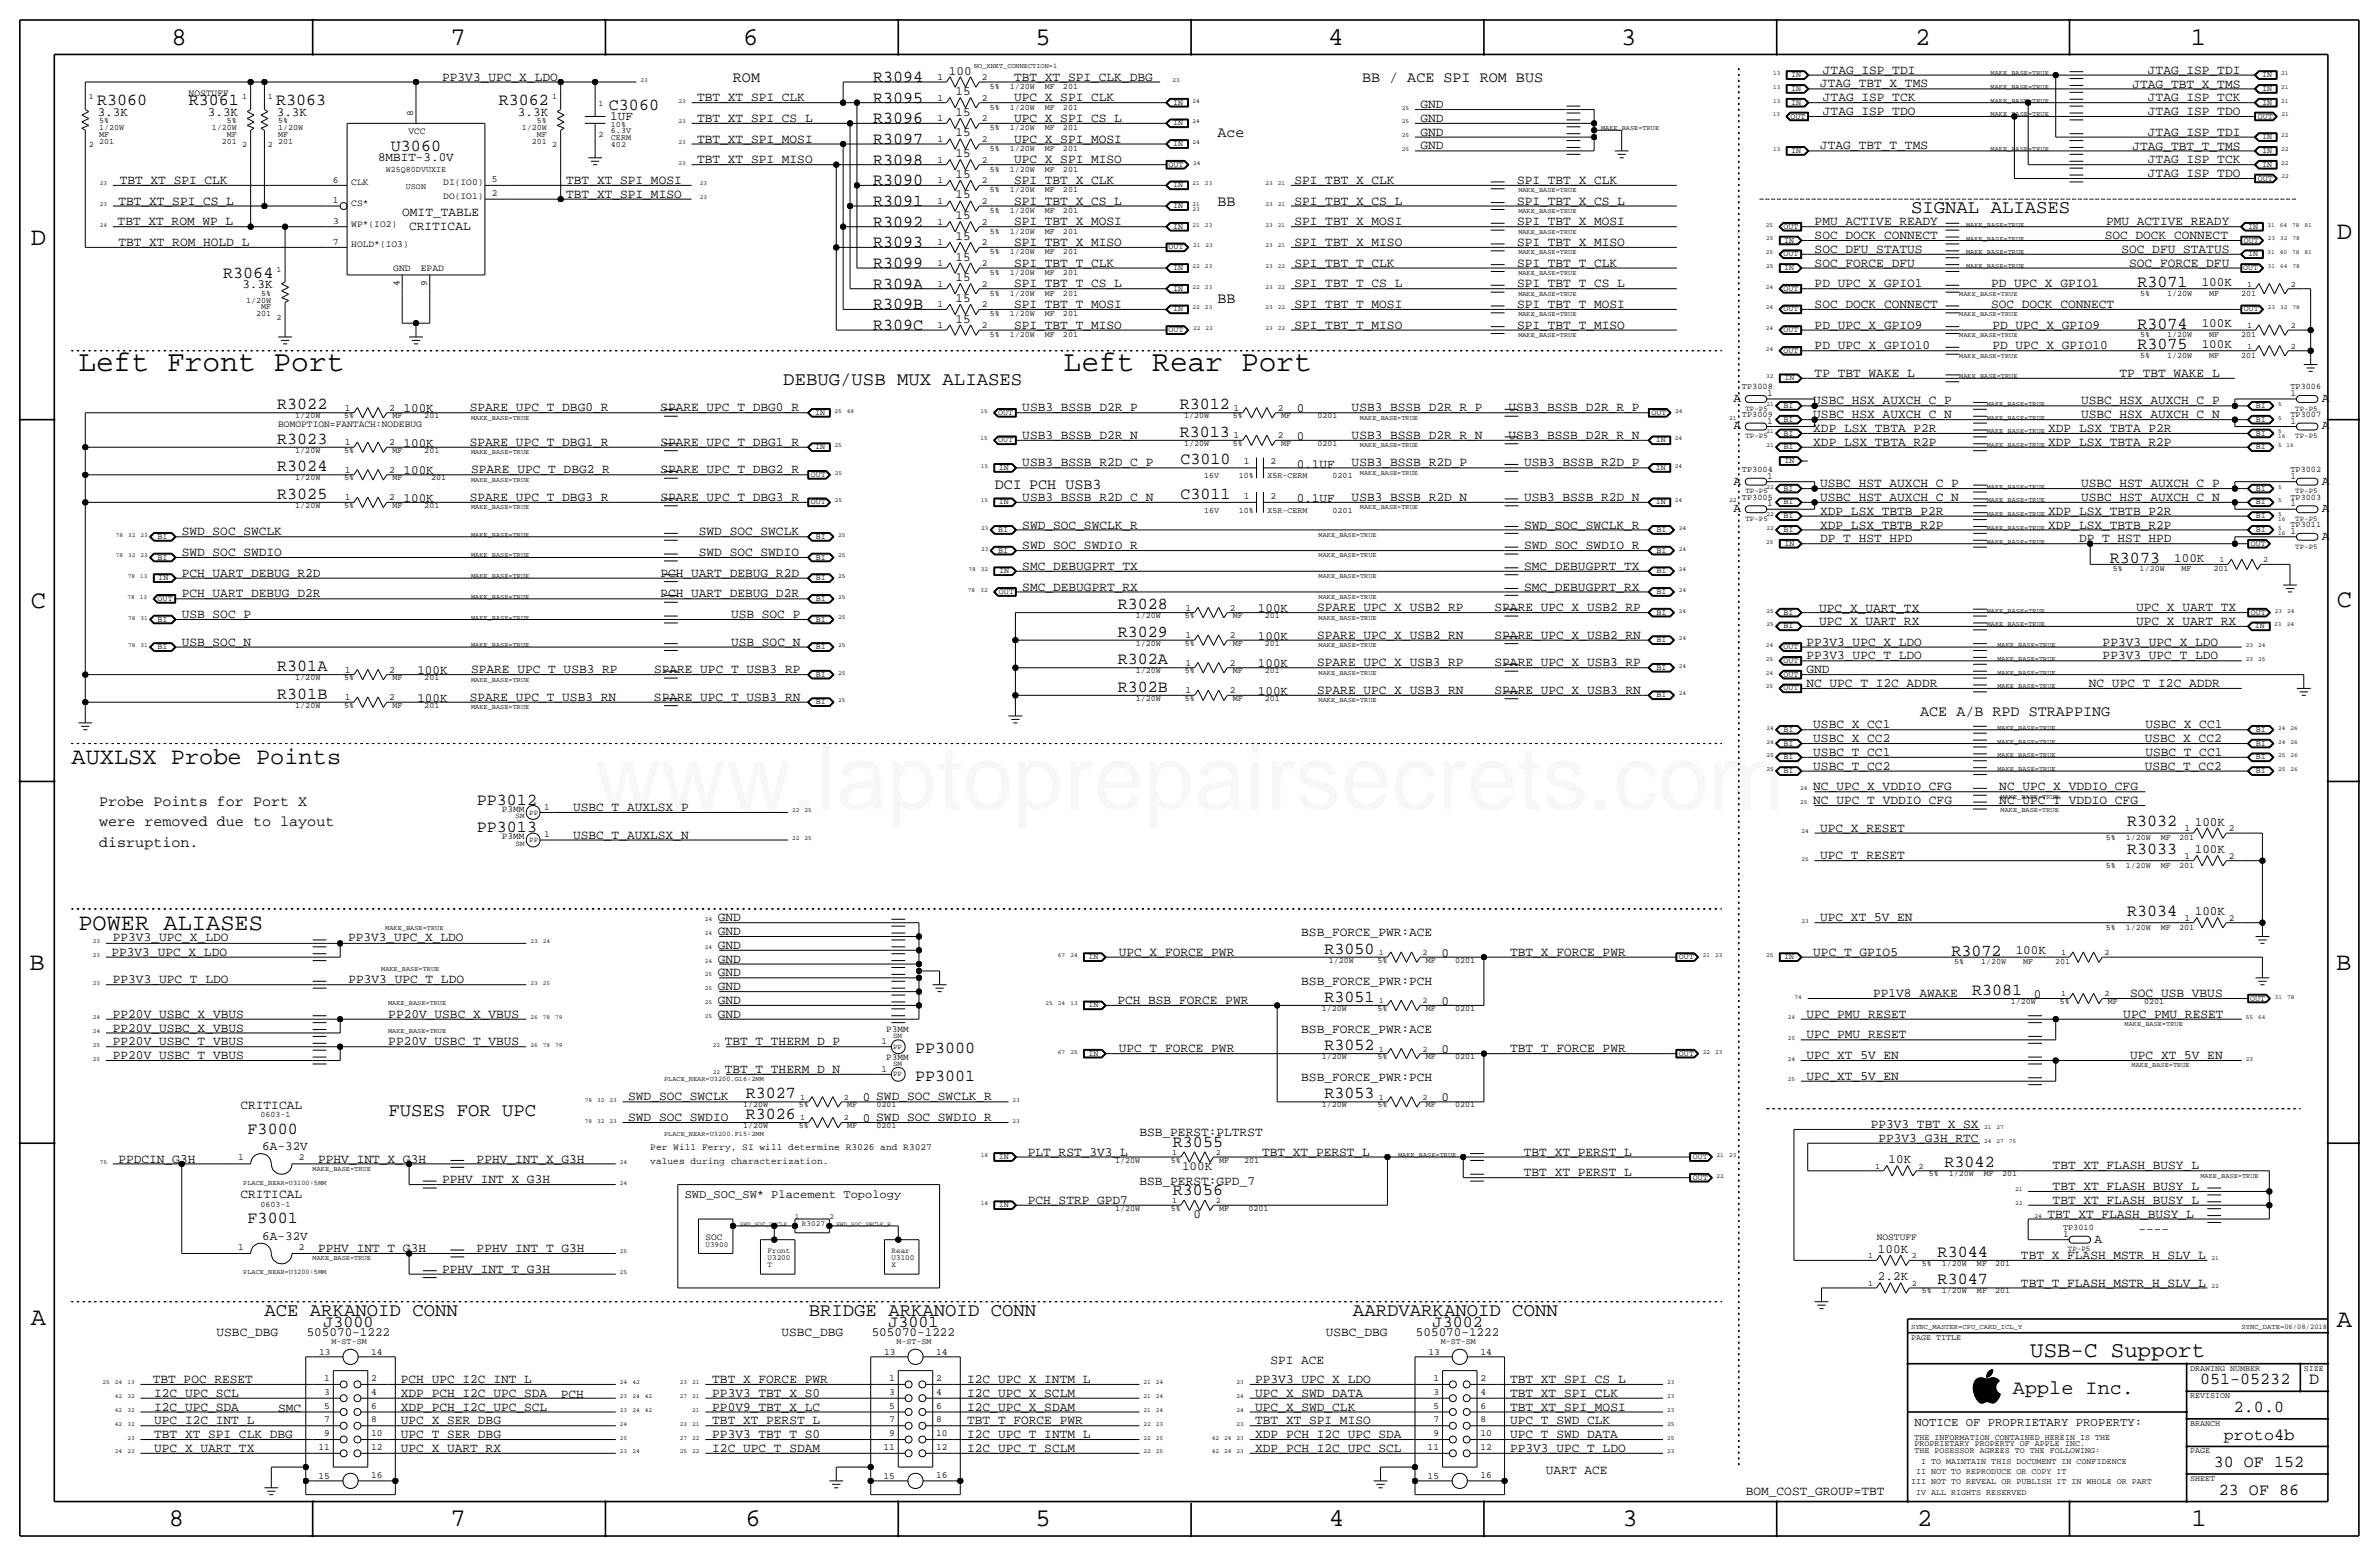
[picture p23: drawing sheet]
<svg xmlns="http://www.w3.org/2000/svg" width="877mm" height="574mm" viewBox="0 0 877 574" stroke-linecap="round" stroke-linejoin="round" font-family="sans-serif">
<defs><g id="words">
<text font-size="33.5" fill="#f00" x="219.3" y="298.4">www.laptoprepairsecrets.com</text>
<g font-size="10.9">
<text x="28.9" y="136.9">Left Front Port</text>
<text x="392.1" y="136.9">Left Rear Port</text>
</g>
<g font-size="9.4">
<text x="63.2" y="16.5">8</text>
<text x="166.1" y="16.5">7</text>
<text x="274" y="16.5">6</text>
<text x="381.7" y="16.5">5</text>
<text x="489.7" y="16.5">4</text>
<text x="597.6" y="16.5">3</text>
<text x="706.1" y="16.5">2</text>
<text x="807.7" y="16.5">1</text>
<text x="861.5" y="88.1">D</text>
<text x="11.4" y="90.4">D</text>
<text x="11.4" y="224.3">C</text>
<text x="861.5" y="223.8">C</text>
<text x="10.9" y="357.6">B</text>
<text x="861.3" y="357.4">B</text>
<text x="11.4" y="488.4">A</text>
<text x="861.5" y="489.2">A</text>
<text x="62.2" y="562.6">8</text>
<text x="166.1" y="562.6">7</text>
<text x="274.8" y="562.6">6</text>
<text x="381.7" y="562.6">5</text>
<text x="489.9" y="562.6">4</text>
<text x="598.1" y="562.6">3</text>
<text x="706.8" y="562.6">2</text>
<text x="807.9" y="562.6">1</text>
</g>
<g font-size="8.7">
<text x="26.4" y="281.7">AUXLSX Probe Points</text>
<text x="28.9" y="342.6">POWER ALIASES</text>
</g>
<text font-size="8.3" x="748.5" y="500.1">USB-C Support</text>
<text font-size="7.4" x="742.1" y="513.9">Apple Inc.</text>
<g font-size="7">
<text x="704.5" y="78.5">SIGNAL ALIASES</text>
<text x="288.8" y="142">DEBUG/USB MUX ALIASES</text>
<text x="143.2" y="411.2">FUSES FOR UPC</text>
<text x="97.5" y="484.9">ACE ARKANOID CONN</text>
<text x="298.1" y="484.9">BRIDGE ARKANOID CONN</text>
<text x="498.8" y="484.9">AARDVARKANOID CONN</text>
</g>
<g font-size="6.2">
<text x="321.9" y="30.2">R3094</text>
<text x="35.8" y="38.9">R3060</text>
<text x="69.6" y="38.9">R3061</text>
<text x="101.8" y="38.9">R3063</text>
<text x="183.9" y="38.9">R3062</text>
<text x="224.5" y="40.4">C3060</text>
<text x="321.9" y="37.8">R3095</text>
<text x="321.9" y="45.5">R3096</text>
<text x="321.9" y="53.1">R3097</text>
<text x="144.1" y="55.6">U3060</text>
<text x="321.9" y="60.7">R3098</text>
<text x="321.9" y="68.3">R3090</text>
<text x="321.9" y="75.9">R3091</text>
<text x="321.9" y="83.6">R3092</text>
<text x="321.9" y="91.2">R3093</text>
<text x="321.9" y="98.8">R3099</text>
<text x="82.3" y="102.4">R3064</text>
<text x="321.9" y="106.4">R309A</text>
<text x="788" y="105.9">R3071</text>
<text x="321.9" y="114">R309B</text>
<text x="321.9" y="121.7">R309C</text>
<text x="788" y="121.2">R3074</text>
<text x="788" y="128.8">R3075</text>
<text x="102.2" y="150.9">R3022</text>
<text x="435" y="150.9">R3012</text>
<text x="435" y="161">R3013</text>
<text x="102.2" y="163.6">R3023</text>
<text x="102.2" y="173.7">R3024</text>
<text x="435.2" y="171.2">C3010</text>
<text x="102.2" y="183.9">R3025</text>
<text x="435.2" y="183.9">C3011</text>
<text x="777.9" y="207.5">R3073</text>
<text x="412.1" y="224.5">R3028</text>
<text x="412.1" y="234.7">R3029</text>
<text x="412.1" y="244.8">R302A</text>
<text x="102.2" y="247.4">R301A</text>
<text x="102.2" y="257.5">R301B</text>
<text x="412.1" y="255">R302B</text>
<text x="175.8" y="296.7">PP3012</text>
<text x="784.2" y="304.5">R3032</text>
<text x="175.8" y="306.8">PP3013</text>
<text x="784.2" y="314.7">R3033</text>
<text x="784.2" y="337.6">R3034</text>
<text x="488.3" y="351.5">R3050</text>
<text x="719.4" y="352.3">R3072</text>
<text x="488.3" y="369.3">R3051</text>
<text x="727.1" y="366.8">R3081</text>
<text x="337.3" y="388.1">PP3000</text>
<text x="488.3" y="387.1">R3052</text>
<text x="337.3" y="398.3">PP3001</text>
<text x="274.9" y="404.9">R3027</text>
<text x="488.3" y="404.9">R3053</text>
<text x="274.9" y="412.5">R3026</text>
<text x="91.3" y="417.8">F3000</text>
<text x="432.4" y="422.7">R3055</text>
<text x="716.9" y="430.3">R3042</text>
<text x="432.4" y="440.4">R3056</text>
<text x="91.3" y="450.8">F3001</text>
<text x="714.4" y="463.3">R3044</text>
<text x="714.4" y="473.5">R3047</text>
<text x="119.2" y="488.9">J3000</text>
<text x="327.5" y="488.9">J3001</text>
<text x="528.2" y="488.9">J3002</text>
<text x="811.1" y="510.3">051-05232</text>
<text x="851.3" y="510.3">D</text>
<text x="823.6" y="520.4">2.0.0</text>
<text x="819.9" y="530.6">proto4b</text>
<text x="816.2" y="540.8">30 OF 152</text>
<text x="818" y="550.9">23 OF 86</text>
</g>
<g font-size="5.6">
<text x="270.2" y="30.2">ROM</text>
<text x="502.1" y="30.2">BB / ACE SPI ROM BUS</text>
<text x="448.8" y="50.5">Ace</text>
<text x="448.8" y="75.9">BB</text>
<text x="448.8" y="111.5">BB</text>
<text x="366.7" y="180.1">DCI PCH USB3</text>
<text x="707.9" y="263.9">ACE A/B RPD STRAPPING</text>
<text x="36.5" y="296.9">Probe Points for Port X</text>
<text x="36.5" y="304.5">were removed due to layout</text>
<text x="36.5" y="312.2">disruption.</text>
</g>
<g font-size="4.7">
<text x="163" y="29.7">PP3V3_UPC_X_LDO</text>
<text x="349.8" y="27.7">100</text>
<text x="373.8" y="29.7">TBT_XT_SPI_CLK_DBG</text>
<text x="672.1" y="27.2">JTAG_ISP_TDI</text>
<text x="791.9" y="27.2">JTAG_ISP_TDI</text>
<text x="352.2" y="35.1">15</text>
<text x="671" y="32.2">JTAG_TBT_X_TMS</text>
<text x="786.2" y="32.3">JTAG_TBT_X_TMS</text>
<text x="257" y="37.3">TBT_XT_SPI_CLK</text>
<text x="373.8" y="37.3">UPC_X_SPI_CLK</text>
<text x="523.7" y="39.9">GND</text>
<text x="672.1" y="37.4">JTAG_ISP_TCK</text>
<text x="791.9" y="37.4">JTAG_ISP_TCK</text>
<text x="36" y="42.7">3.3K</text>
<text x="76.6" y="42.7">3.3K</text>
<text x="102.1" y="42.7">3.3K</text>
<text x="190.9" y="42.7">3.3K</text>
<text x="225" y="44.2">1UF</text>
<text x="257" y="44.9">TBT_XT_SPI_CS_L</text>
<text x="352.2" y="42.7">15</text>
<text x="373.8" y="44.9">UPC_X_SPI_CS_L</text>
<text x="523.7" y="44.9">GND</text>
<text x="672.1" y="42.5">JTAG_ISP_TDO</text>
<text x="791.9" y="42.5">JTAG_ISP_TDO</text>
<text x="257" y="52.6">TBT_XT_SPI_MOSI</text>
<text x="352.2" y="50.3">15</text>
<text x="373.8" y="52.6">UPC_X_SPI_MOSI</text>
<text x="523.7" y="50">GND</text>
<text x="791.9" y="50.1">JTAG_ISP_TDI</text>
<text x="139.4" y="59.5">8MBIT-3.0V</text>
<text x="352.2" y="57.9">15</text>
<text x="523.7" y="55.1">GND</text>
<text x="671" y="55.1">JTAG_TBT_T_TMS</text>
<text x="786.2" y="55.2">JTAG_TBT_T_TMS</text>
<text x="257" y="60.2">TBT_XT_SPI_MISO</text>
<text x="352.2" y="65.5">15</text>
<text x="373.8" y="60.2">UPC_X_SPI_MISO</text>
<text x="791.9" y="60.2">JTAG_ISP_TCK</text>
<text x="791.9" y="65.3">JTAG_ISP_TDO</text>
<text x="44.1" y="67.8">TBT_XT_SPI_CLK</text>
<text x="208.7" y="67.8">TBT_XT_SPI_MOSI</text>
<text x="373.8" y="67.8">SPI_TBT_X_CLK</text>
<text x="477.2" y="67.8">SPI_TBT_X_CLK</text>
<text x="559.3" y="67.8">SPI_TBT_X_CLK</text>
<text x="43.6" y="75.4">TBT_XT_SPI_CS_L</text>
<text x="208.7" y="72.9">TBT_XT_SPI_MISO</text>
<text x="352.2" y="73.2">15</text>
<text x="373.8" y="75.4">SPI_TBT_X_CS_L</text>
<text x="477.2" y="75.4">SPI_TBT_X_CS_L</text>
<text x="559.3" y="75.4">SPI_TBT_X_CS_L</text>
<text x="43.4" y="83">TBT_XT_ROM_WP_L</text>
<text x="148.3" y="79.7">OMIT_TABLE</text>
<text x="352.2" y="80.8">15</text>
<text x="373.8" y="83">SPI_TBT_X_MOSI</text>
<text x="477.2" y="83">SPI_TBT_X_MOSI</text>
<text x="559.3" y="83">SPI_TBT_X_MOSI</text>
<text x="669" y="83">PMU_ACTIVE_READY</text>
<text x="776.4" y="83">PMU_ACTIVE_READY</text>
<text x="150.8" y="84.8">CRITICAL</text>
<text x="352.2" y="88.4">15</text>
<text x="669" y="88.1">SOC_DOCK_CONNECT</text>
<text x="775.9" y="88.1">SOC_DOCK_CONNECT</text>
<text x="43.6" y="90.7">TBT_XT_ROM_HOLD_L</text>
<text x="373.8" y="90.7">SPI_TBT_X_MISO</text>
<text x="477.2" y="90.7">SPI_TBT_X_MISO</text>
<text x="559.3" y="90.7">SPI_TBT_X_MISO</text>
<text x="669" y="93.2">SOC_DFU_STATUS</text>
<text x="782.1" y="93.2">SOC_DFU_STATUS</text>
<text x="352.2" y="96">15</text>
<text x="373.9" y="98.3">SPI_TBT_T_CLK</text>
<text x="477.2" y="98.3">SPI_TBT_T_CLK</text>
<text x="559.3" y="98.3">SPI_TBT_T_CLK</text>
<text x="669" y="98.3">SOC_FORCE_DFU</text>
<text x="785" y="98.3">SOC_FORCE_DFU</text>
<text x="89.3" y="106.2">3.3K</text>
<text x="352.2" y="103.6">15</text>
<text x="373.8" y="105.9">SPI_TBT_T_CS_L</text>
<text x="477.2" y="105.9">SPI_TBT_T_CS_L</text>
<text x="559.3" y="105.9">SPI_TBT_T_CS_L</text>
<text x="669" y="105.9">PD_UPC_X_GPIO1</text>
<text x="734" y="105.9">PD_UPC_X_GPIO1</text>
<text x="811.7" y="105.4">100K</text>
<text x="352.2" y="111.3">15</text>
<text x="373.8" y="113.5">SPI_TBT_T_MOSI</text>
<text x="477.2" y="113.5">SPI_TBT_T_MOSI</text>
<text x="559.3" y="113.5">SPI_TBT_T_MOSI</text>
<text x="669" y="113.5">SOC_DOCK_CONNECT</text>
<text x="734" y="113.5">SOC_DOCK_CONNECT</text>
<text x="352.2" y="118.9">15</text>
<text x="373.8" y="121.1">SPI_TBT_T_MISO</text>
<text x="477.2" y="121.1">SPI_TBT_T_MISO</text>
<text x="559.3" y="121.1">SPI_TBT_T_MISO</text>
<text x="669" y="121.1">PD_UPC_X_GPIO9</text>
<text x="734.5" y="121.1">PD_UPC_X_GPIO9</text>
<text x="811.7" y="120.7">100K</text>
<text x="669" y="128.8">PD_UPC_X_GPIO10</text>
<text x="734.5" y="128.8">PD_UPC_X_GPIO10</text>
<text x="811.7" y="128.3">100K</text>
<text x="669" y="138.9">TP_TBT_WAKE_L</text>
<text x="781.4" y="138.9">TP_TBT_WAKE_L</text>
<text x="639.1" y="148.1">A</text>
<text x="668.5" y="149.1">USBC_HSX_AUXCH_C_P</text>
<text x="767.2" y="149.1">USBC_HSX_AUXCH_C_P</text>
<text x="856" y="148.1">A</text>
<text x="148.8" y="151.9">100K</text>
<text x="173.2" y="151.6">SPARE_UPC_T_DBG0_R</text>
<text x="243.4" y="151.6">SPARE_UPC_T_DBG0_R</text>
<text x="376.9" y="151.6">USB3_BSSB_D2R_P</text>
<text x="478.1" y="151.9">0</text>
<text x="498.3" y="151.6">USB3_BSSB_D2R_R_P</text>
<text x="556.2" y="151.6">USB3_BSSB_D2R_R_P</text>
<text x="668.5" y="154.2">USBC_HSX_AUXCH_C_N</text>
<text x="767.2" y="154.2">USBC_HSX_AUXCH_C_N</text>
<text x="376.9" y="161.8">USB3_BSSB_D2R_N</text>
<text x="498.3" y="161.8">USB3_BSSB_D2R_R_N</text>
<text x="556.2" y="161.8">USB3_BSSB_D2R_R_N</text>
<text x="639.1" y="158.3">A</text>
<text x="668.5" y="159.2">XDP_LSX_TBTA_P2R</text>
<text x="755.1" y="159.2">XDP_LSX_TBTA_P2R</text>
<text x="856" y="158.3">A</text>
<text x="148.8" y="164.6">100K</text>
<text x="173.2" y="164.3">SPARE_UPC_T_DBG1_R</text>
<text x="243.4" y="164.3">SPARE_UPC_T_DBG1_R</text>
<text x="478.1" y="162.1">0</text>
<text x="668.5" y="164.3">XDP_LSX_TBTA_R2P</text>
<text x="755.1" y="164.3">XDP_LSX_TBTA_R2P</text>
<text x="376.9" y="171.9">USB3_BSSB_R2D_C_P</text>
<text x="478.1" y="172.5">0.1UF</text>
<text x="498.3" y="171.9">USB3_BSSB_R2D_P</text>
<text x="561.9" y="171.9">USB3_BSSB_R2D_P</text>
<text x="148.8" y="174.8">100K</text>
<text x="173.7" y="174.5">SPARE_UPC_T_DBG2_R</text>
<text x="243.4" y="174.5">SPARE_UPC_T_DBG2_R</text>
<text x="639.1" y="178.6">A</text>
<text x="671" y="179.6">USBC_HST_AUXCH_C_P</text>
<text x="767.2" y="179.6">USBC_HST_AUXCH_C_P</text>
<text x="856" y="178.6">A</text>
<text x="148.8" y="184.9">100K</text>
<text x="173.2" y="184.6">SPARE_UPC_T_DBG3_R</text>
<text x="243.4" y="184.6">SPARE_UPC_T_DBG3_R</text>
<text x="376.9" y="184.6">USB3_BSSB_R2D_C_N</text>
<text x="478.1" y="185.2">0.1UF</text>
<text x="498.3" y="184.6">USB3_BSSB_R2D_N</text>
<text x="561.9" y="184.6">USB3_BSSB_R2D_N</text>
<text x="671" y="184.7">USBC_HST_AUXCH_C_N</text>
<text x="767.2" y="184.6">USBC_HST_AUXCH_C_N</text>
<text x="639.1" y="188.8">A</text>
<text x="671" y="189.7">XDP_LSX_TBTB_P2R</text>
<text x="755.1" y="189.7">XDP_LSX_TBTB_P2R</text>
<text x="856" y="188.8">A</text>
<text x="67" y="197.3">SWD_SOC_SWCLK</text>
<text x="257.7" y="197.3">SWD_SOC_SWCLK</text>
<text x="376.9" y="194.8">SWD_SOC_SWCLK_R</text>
<text x="561.9" y="194.8">SWD_SOC_SWCLK_R</text>
<text x="671" y="194.8">XDP_LSX_TBTB_R2P</text>
<text x="755.1" y="194.8">XDP_LSX_TBTB_R2P</text>
<text x="376.9" y="202.4">SWD_SOC_SWDIO_R</text>
<text x="561.9" y="202.4">SWD_SOC_SWDIO_R</text>
<text x="671" y="199.9">DP_T_HST_HPD</text>
<text x="766.5" y="199.9">DP_T_HST_HPD</text>
<text x="856" y="198.9">A</text>
<text x="67" y="205">SWD_SOC_SWDIO</text>
<text x="257.7" y="205">SWD_SOC_SWDIO</text>
<text x="801.5" y="207">100K</text>
<text x="67" y="212.6">PCH_UART_DEBUG_R2D</text>
<text x="243.4" y="212.6">PCH_UART_DEBUG_R2D</text>
<text x="376.9" y="210">SMC_DEBUGPRT_TX</text>
<text x="561.9" y="210">SMC_DEBUGPRT_TX</text>
<text x="67" y="220.2">PCH_UART_DEBUG_D2R</text>
<text x="243.4" y="220.2">PCH_UART_DEBUG_D2R</text>
<text x="376.9" y="217.7">SMC_DEBUGPRT_RX</text>
<text x="561.9" y="217.7">SMC_DEBUGPRT_RX</text>
<text x="67" y="227.8">USB_SOC_P</text>
<text x="269.5" y="227.8">USB_SOC_P</text>
<text x="463.7" y="225.6">100K</text>
<text x="485.6" y="225.3">SPARE_UPC_X_USB2_RP</text>
<text x="551" y="225.3">SPARE_UPC_X_USB2_RP</text>
<text x="670.7" y="225.5">UPC_X_UART_TX</text>
<text x="787.5" y="225.3">UPC_X_UART_TX</text>
<text x="670.7" y="230.4">UPC_X_UART_RX</text>
<text x="787.5" y="230.4">UPC_X_UART_RX</text>
<text x="67" y="238">USB_SOC_N</text>
<text x="269.5" y="238">USB_SOC_N</text>
<text x="463.7" y="235.7">100K</text>
<text x="485.6" y="235.4">SPARE_UPC_X_USB2_RN</text>
<text x="551" y="235.5">SPARE_UPC_X_USB2_RN</text>
<text x="666" y="238">PP3V3_UPC_X_LDO</text>
<text x="775.2" y="238">PP3V3_UPC_X_LDO</text>
<text x="463.7" y="245.9">100K</text>
<text x="485.6" y="245.6">SPARE_UPC_X_USB3_RP</text>
<text x="551" y="245.6">SPARE_UPC_X_USB3_RP</text>
<text x="666" y="243.1">PP3V3_UPC_T_LDO</text>
<text x="775.2" y="243.1">PP3V3_UPC_T_LDO</text>
<text x="153.9" y="248.4">100K</text>
<text x="173.7" y="248.1">SPARE_UPC_T_USB3_RP</text>
<text x="241.1" y="248.2">SPARE_UPC_T_USB3_RP</text>
<text x="666" y="248.2">GND</text>
<text x="463.7" y="256">100K</text>
<text x="485.6" y="255.8">SPARE_UPC_X_USB3_RN</text>
<text x="551" y="255.8">SPARE_UPC_X_USB3_RN</text>
<text x="666" y="253.2">NC_UPC_T_I2C_ADDR</text>
<text x="770.1" y="253.2">NC_UPC_T_I2C_ADDR</text>
<text x="153.9" y="258.6">100K</text>
<text x="173.2" y="258.3">SPARE_UPC_T_USB3_RN</text>
<text x="241.1" y="258.3">SPARE_UPC_T_USB3_RN</text>
<text x="668.5" y="268.5">USBC_X_CC1</text>
<text x="790.9" y="268.5">USBC_X_CC1</text>
<text x="668.5" y="273.6">USBC_X_CC2</text>
<text x="790.7" y="273.5">USBC_X_CC2</text>
<text x="668.5" y="278.7">USBC_T_CC1</text>
<text x="790.9" y="278.6">USBC_T_CC1</text>
<text x="668.5" y="283.7">USBC_T_CC2</text>
<text x="790.7" y="283.7">USBC_T_CC2</text>
<text x="668.5" y="291.3">NC_UPC_X_VDDIO_CFG</text>
<text x="737.1" y="291.3">NC_UPC_X_VDDIO_CFG</text>
<text x="211.3" y="298.9">USBC_T_AUXLSX_P</text>
<text x="668.5" y="296.4">NC_UPC_T_VDDIO_CFG</text>
<text x="737.1" y="296.4">NC_UPC_T_VDDIO_CFG</text>
<text x="809.2" y="304.3">100K</text>
<text x="211.3" y="309.1">USBC_T_AUXLSX_N</text>
<text x="671" y="306.6">UPC_X_RESET</text>
<text x="671" y="316.7">UPC_T_RESET</text>
<text x="809.2" y="314.5">100K</text>
<text x="264.6" y="339.6">GND</text>
<text x="671" y="339.6">UPC_XT_5V_EN</text>
<text x="809.2" y="337.3">100K</text>
<text x="41.6" y="347">PP3V3_UPC_X_LDO</text>
<text x="128.3" y="347">PP3V3_UPC_X_LDO</text>
<text x="264.6" y="344.7">GND</text>
<text x="479.7" y="345.2">BSB_FORCE_PWR:ACE</text>
<text x="41.1" y="352.3">PP3V3_UPC_X_LDO</text>
<text x="264.6" y="349.7">GND</text>
<text x="412.5" y="352.3">UPC_X_FORCE_PWR</text>
<text x="531.4" y="352.6">0</text>
<text x="556.7" y="352.3">TBT_X_FORCE_PWR</text>
<text x="668.5" y="352.3">UPC_T_GPIO5</text>
<text x="743.1" y="351.8">100K</text>
<text x="264.6" y="359.9">GND</text>
<text x="264.6" y="354.8">GND</text>
<text x="41.6" y="362.2">PP3V3_UPC_T_LDO</text>
<text x="128.5" y="362.4">PP3V3_UPC_T_LDO</text>
<text x="264.6" y="365">GND</text>
<text x="479.7" y="363">BSB_FORCE_PWR:PCH</text>
<text x="264.6" y="370.1">GND</text>
<text x="412" y="370.1">PCH_BSB_FORCE_PWR</text>
<text x="531.4" y="370.3">0</text>
<text x="690.6" y="367.5">PP1V8_AWAKE</text>
<text x="749.9" y="367.8">0</text>
<text x="785.3" y="367.5">SOC_USB_VBUS</text>
<text x="41.6" y="375.2">PP20V_USBC_X_VBUS</text>
<text x="143.2" y="375.1">PP20V_USBC_X_VBUS</text>
<text x="264.6" y="375.2">GND</text>
<text x="666" y="375.2">UPC_PMU_RESET</text>
<text x="782.8" y="375.2">UPC_PMU_RESET</text>
<text x="41.6" y="380.2">PP20V_USBC_X_VBUS</text>
<text x="479.7" y="380.7">BSB_FORCE_PWR:ACE</text>
<text x="666" y="382.8">UPC_PMU_RESET</text>
<text x="41.6" y="385.3">PP20V_USBC_T_VBUS</text>
<text x="143.2" y="385.3">PP20V_USBC_T_VBUS</text>
<text x="267.2" y="385.3">TBT_T_THERM_D_P</text>
<text x="412.5" y="387.8">UPC_T_FORCE_PWR</text>
<text x="531.4" y="388.1">0</text>
<text x="556.7" y="387.8">TBT_T_FORCE_PWR</text>
<text x="41.6" y="390.4">PP20V_USBC_T_VBUS</text>
<text x="267.2" y="395.5">TBT_T_THERM_D_N</text>
<text x="666" y="390.4">UPC_XT_5V_EN</text>
<text x="785.3" y="390.4">UPC_XT_5V_EN</text>
<text x="479.7" y="398.5">BSB_FORCE_PWR:PCH</text>
<text x="666" y="398">UPC_XT_5V_EN</text>
<text x="231.6" y="405.6">SWD_SOC_SWCLK</text>
<text x="318.1" y="405.9">0 SWD_SOC_SWCLK_R</text>
<text x="531.4" y="405.9">0</text>
<text x="88.7" y="408.7">CRITICAL</text>
<text x="231.6" y="413.3">SWD_SOC_SWDIO</text>
<text x="318.1" y="413.5">0 SWD_SOC_SWDIO_R</text>
<text x="420.1" y="418.8">BSB_PERST:PLTRST</text>
<text x="689.7" y="415.8">PP3V3_TBT_X_SX</text>
<text x="96.7" y="423.9">6A-32V</text>
<text x="378.9" y="426">PLT_RST_3V3_L</text>
<text x="465.3" y="426">TBT_XT_PERST_L</text>
<text x="561.8" y="426">TBT_XT_PERST_L</text>
<text x="692.5" y="420.9">PP3V3_G3H_RTC</text>
<text x="43.6" y="428.5">PPDCIN_G3H</text>
<text x="117.3" y="428.5">PPHV_INT_X_G3H</text>
<text x="175.7" y="428.5">PPHV_INT_X_G3H</text>
<text x="435.8" y="431.3">100K</text>
<text x="696.3" y="428.8">10K</text>
<text x="756.7" y="431">TBT_XT_FLASH_BUSY_L</text>
<text x="163" y="436.1">PPHV_INT_X_G3H</text>
<text x="420.1" y="436.6">BSB_PERST:GPD_7</text>
<text x="561.8" y="433.6">TBT_XT_PERST_L</text>
<text x="88.7" y="441.7">CRITICAL</text>
<text x="378.9" y="443.7">PCH_STRP_GPD7</text>
<text x="756.7" y="438.7">TBT_XT_FLASH_BUSY_L</text>
<text x="756.7" y="443.7">TBT_XT_FLASH_BUSY_L</text>
<text x="440" y="449.1">0</text>
<text x="754.9" y="448.8">TBT_XT_FLASH_BUSY_L</text>
<text x="788.4" y="454.4">----</text>
<text x="96.7" y="456.9">6A-32V</text>
<text x="117.3" y="461.5">PPHV_INT_T_G3H</text>
<text x="175.7" y="461.5">PPHV_INT_T_G3H</text>
<text x="692.3" y="461.8">100K</text>
<text x="772.2" y="458">A</text>
<text x="745.1" y="464.1">TBT_X_FLASH_MSTR_H_SLV_L</text>
<text x="163" y="469.1">PPHV_INT_T_G3H</text>
<text x="692.3" y="471.9">2.2K</text>
<text x="745.1" y="474.2">TBT_T_FLASH_MSTR_H_SLV_L</text>
<text x="79.8" y="492.5">USBC_DBG</text>
<text x="113.1" y="492.5">505070-1222</text>
<text x="288.1" y="492.5">USBC_DBG</text>
<text x="321.4" y="492.5">505070-1222</text>
<text x="488.8" y="492.5">USBC_DBG</text>
<text x="522" y="492.5">505070-1222</text>
<text x="468.3" y="502.7">SPI ACE</text>
<text x="56.3" y="509.8">TBT_POC_RESET</text>
<text x="147.8" y="509.8">PCH_UPC_I2C_INT_L</text>
<text x="262.6" y="509.8">TBT_X_FORCE_PWR</text>
<text x="356.6" y="509.8">I2C_UPC_X_INTM_L</text>
<text x="462.8" y="509.8">PP3V3_UPC_X_LDO</text>
<text x="556.7" y="509.8">TBT_XT_SPI_CS_L</text>
<text x="56.8" y="514.9">I2C_UPC_SCL</text>
<text x="147.8" y="514.9">XDP_PCH_I2C_UPC_SDA</text>
<text x="206.7" y="515.4">PCH</text>
<text x="262.6" y="514.9">PP3V3_TBT_X_S0</text>
<text x="356.6" y="514.9">I2C_UPC_X_SCLM</text>
<text x="462.8" y="514.9">UPC_X_SWD_DATA</text>
<text x="556.7" y="514.9">TBT_XT_SPI_CLK</text>
<text x="56.8" y="520">I2C_UPC_SDA</text>
<text x="102.6" y="520.4">SMC</text>
<text x="147.8" y="519.9">XDP_PCH_I2C_UPC_SCL</text>
<text x="262.6" y="519.9">PP0V9_TBT_X_LC</text>
<text x="356.6" y="519.9">I2C_UPC_X_SDAM</text>
<text x="462.8" y="519.9">UPC_X_SWD_CLK</text>
<text x="556.7" y="519.9">TBT_XT_SPI_MOSI</text>
<text x="56.8" y="525">UPC_I2C_INT_L</text>
<text x="147.8" y="525">UPC_X_SER_DBG</text>
<text x="262.6" y="525">TBT_XT_PERST_L</text>
<text x="356.6" y="525">TBT_T_FORCE_PWR</text>
<text x="462.8" y="525">TBT_XT_SPI_MISO</text>
<text x="556.7" y="525">UPC_T_SWD_CLK</text>
<text x="56.8" y="530.1">TBT_XT_SPI_CLK_DBG</text>
<text x="147.8" y="530.1">UPC_T_SER_DBG</text>
<text x="262.6" y="530.1">PP3V3_TBT_T_S0</text>
<text x="356.6" y="530.1">I2C_UPC_T_INTM_L</text>
<text x="462.8" y="530.1">XDP_PCH_I2C_UPC_SDA</text>
<text x="556.7" y="530.1">UPC_T_SWD_DATA</text>
<text x="56.8" y="535.2">UPC_X_UART_TX</text>
<text x="147.8" y="535.2">UPC_X_UART_RX</text>
<text x="262.6" y="535.2">I2C_UPC_T_SDAM</text>
<text x="356.6" y="535.2">I2C_UPC_T_SCLM</text>
<text x="462.8" y="535.2">XDP_PCH_I2C_UPC_SCL</text>
<text x="556.7" y="535.2">PP3V3_UPC_T_LDO</text>
<text x="569.9" y="543.3">UART ACE</text>
<text x="643.6" y="550.9">BOM_COST_GROUP=TBT</text>
</g>
<text font-size="4.5" x="705.8" y="525.5">NOTICE OF PROPRIETARY PROPERTY:</text>
<text font-size="4.4" x="252.4" y="441.7">SWD_SOC_SW* Placement Topology</text>
<g font-size="3.5">
<text x="345.6" y="29.4">1</text>
<text x="361.9" y="29.4">2</text>
<text x="69.5" y="35.3">NOSTUFF</text>
<text x="345.6" y="37.1">1</text>
<text x="361.9" y="37.1">2</text>
<text x="152.4" y="42.6" transform="rotate(-90 152.4 42.6)">8</text>
<text x="345.6" y="44.7">1</text>
<text x="361.9" y="44.7">2</text>
<text x="150.6" y="49.3">VCC</text>
<text x="345.6" y="52.3">1</text>
<text x="361.9" y="52.3">2</text>
<text x="345.6" y="59.9">1</text>
<text x="361.9" y="59.9">2</text>
<text x="122.6" y="67.3">6</text>
<text x="129.5" y="68.3">CLK</text>
<text x="163.4" y="68.3">DI(IO0)</text>
<text x="181.3" y="67">5</text>
<text x="345.6" y="67.5">1</text>
<text x="361.9" y="67.5">2</text>
<text x="122.6" y="75">1</text>
<text x="129.5" y="75.9">CS*</text>
<text x="163.4" y="73.4">DO(IO1)</text>
<text x="181.3" y="72.1">2</text>
<text x="345.6" y="75.2">1</text>
<text x="361.9" y="75.2">2</text>
<text x="122.8" y="82.5">3</text>
<text x="129.5" y="83.5">WP*(IO2)</text>
<text x="345.6" y="82.8">1</text>
<text x="361.9" y="82.8">2</text>
<text x="122.7" y="90.2">7</text>
<text x="129.5" y="91.2">HOLD*(IO3)</text>
<text x="345.6" y="90.4">1</text>
<text x="361.9" y="90.4">2</text>
<text x="145" y="99.8">GND</text>
<text x="155.2" y="99.8">EPAD</text>
<text x="345.6" y="98">1</text>
<text x="361.9" y="98">2</text>
<text x="147.3" y="105.5" transform="rotate(-90 147.3 105.5)">4</text>
<text x="157.4" y="105.5" transform="rotate(-90 157.4 105.5)">9</text>
<text x="345.6" y="105.6">1</text>
<text x="361.9" y="105.6">2</text>
<text x="345.6" y="113.3">1</text>
<text x="361.9" y="113.3">2</text>
<text x="345.6" y="120.9">1</text>
<text x="361.9" y="120.9">2</text>
<text x="651.5" y="146">1</text>
<text x="844.5" y="146">1</text>
<text x="127.1" y="151.4">1</text>
<text x="143.5" y="151.4">2</text>
<text x="454.8" y="151.4">1</text>
<text x="471.1" y="151.4">2</text>
<text x="102.6" y="157.2">BOMOPTION=FANTACH:NODEBUG</text>
<text x="454.8" y="161.5">1</text>
<text x="471.1" y="161.5">2</text>
<text x="651.5" y="156.2">1</text>
<text x="844.5" y="156.2">1</text>
<text x="127.1" y="164.1">1</text>
<text x="143.5" y="164.1">2</text>
<text x="458.6" y="171.2">1</text>
<text x="468.3" y="171.2">2</text>
<text x="127.1" y="174.2">1</text>
<text x="143.5" y="174.2">2</text>
<text x="651.5" y="176.5">1</text>
<text x="844.5" y="176.5">1</text>
<text x="127.1" y="184.4">1</text>
<text x="143.5" y="184.4">2</text>
<text x="458.6" y="183.9">1</text>
<text x="468.3" y="183.9">2</text>
<text x="651.5" y="186.7">1</text>
<text x="844.5" y="186.7">1</text>
<text x="844.5" y="196.9">1</text>
<text x="437" y="225">1</text>
<text x="453.4" y="225">2</text>
<text x="437" y="235.2">1</text>
<text x="453.4" y="235.2">2</text>
<text x="437" y="245.4">1</text>
<text x="453.4" y="245.4">2</text>
<text x="127.1" y="247.9">1</text>
<text x="143.5" y="247.9">2</text>
<text x="437" y="255.5">1</text>
<text x="453.4" y="255.5">2</text>
<text x="127.1" y="258.1">1</text>
<text x="143.5" y="258.1">2</text>
<text x="185" y="299.2">P3MM</text>
<text x="200.6" y="298.4">1</text>
<text x="185" y="309.4">P3MM</text>
<text x="200.6" y="308.6">1</text>
<text x="805.3" y="306.3">1</text>
<text x="821.7" y="306.3">2</text>
<text x="805.3" y="316.5">1</text>
<text x="821.7" y="316.5">2</text>
<text x="805.3" y="339.3">1</text>
<text x="821.7" y="339.3">2</text>
<text x="326.8" y="380.5">P3MM</text>
<text x="325" y="384.8">1</text>
<text x="325" y="395">1</text>
<text x="326.8" y="390.7">P3MM</text>
<text x="239.7" y="423.9">Per Will Ferry, SI will determine R3026 and R3027</text>
<text x="87.8" y="427.7">1</text>
<text x="110.2" y="427.7">2</text>
<text x="239.7" y="429">values during characterization.</text>
<text x="760.6" y="455.9">1</text>
<text x="87.8" y="460.8">1</text>
<text x="110.2" y="460.8">2</text>
<text x="260.1" y="456.9">SOC</text>
<text x="691.9" y="456.9">NOSTUFF</text>
<text x="117.6" y="499.4">13</text>
<text x="136.9" y="499.4">14</text>
<text x="325.9" y="499.4">13</text>
<text x="345.1" y="499.4">14</text>
<text x="526.6" y="499.4">13</text>
<text x="545.8" y="499.4">14</text>
<text x="119.5" y="509">1</text>
<text x="136.9" y="509">2</text>
<text x="327.8" y="509">1</text>
<text x="345.1" y="509">2</text>
<text x="528.5" y="509">1</text>
<text x="545.8" y="509">2</text>
<text x="119.5" y="514.1">3</text>
<text x="136.9" y="514.1">4</text>
<text x="327.8" y="514.1">3</text>
<text x="345.1" y="514.1">4</text>
<text x="528.5" y="514.1">3</text>
<text x="545.8" y="514.1">4</text>
<text x="119.5" y="519.2">5</text>
<text x="136.9" y="519.2">6</text>
<text x="327.8" y="519.2">5</text>
<text x="345.1" y="519.2">6</text>
<text x="528.5" y="519.2">5</text>
<text x="545.8" y="519.2">6</text>
<text x="119.5" y="524.2">7</text>
<text x="136.9" y="524.2">8</text>
<text x="327.8" y="524.2">7</text>
<text x="345.1" y="524.2">8</text>
<text x="528.5" y="524.2">7</text>
<text x="545.8" y="524.2">8</text>
<text x="119.5" y="529.3">9</text>
<text x="136.9" y="529.3">10</text>
<text x="327.8" y="529.3">9</text>
<text x="345.1" y="529.3">10</text>
<text x="528.5" y="529.3">9</text>
<text x="545.8" y="529.3">10</text>
<text x="117.4" y="534.4">11</text>
<text x="136.9" y="534.4">12</text>
<text x="325.7" y="534.4">11</text>
<text x="345.1" y="534.4">12</text>
<text x="526.3" y="534.4">11</text>
<text x="545.8" y="534.4">12</text>
<text x="117.4" y="545.1">15</text>
<text x="136.9" y="544.8">16</text>
<text x="325.7" y="545.1">15</text>
<text x="345.1" y="544.8">16</text>
<text x="526.3" y="545.1">15</text>
<text x="545.8" y="544.8">16</text>
</g>
<g font-size="3.2">
<text x="642.2" y="143.5">TP3008</text>
<text x="844.4" y="143.5">TP3006</text>
<text x="642.2" y="153.7">TP3009</text>
<text x="844.4" y="153.7">TP3007</text>
<text x="642.2" y="174">TP3004</text>
<text x="844.4" y="174">TP3002</text>
<text x="642.2" y="184.2">TP3005</text>
<text x="844.4" y="184.2">TP3003</text>
<text x="844.4" y="194.3">TP3011</text>
<text x="760.6" y="453.4">TP3010</text>
</g>
<g font-size="3.1">
<text x="660.4" y="28.4">IN</text>
<text x="833.9" y="28.4">IN</text>
<text x="364.9" y="32.8">5%</text>
<text x="372.3" y="32.8">1/20W</text>
<text x="385.2" y="32.8">MF</text>
<text x="391.9" y="32.8">201</text>
<text x="660.4" y="33.5">IN</text>
<text x="833.9" y="33.5">IN</text>
<text x="32.7" y="36.6">1</text>
<text x="89.3" y="36.6">1</text>
<text x="98.8" y="36.6">1</text>
<text x="203.6" y="36.6">1</text>
<text x="220.7" y="39.1">1</text>
<text x="364.9" y="40.4">5%</text>
<text x="372.3" y="40.4">1/20W</text>
<text x="385.2" y="40.4">MF</text>
<text x="391.9" y="40.4">201</text>
<text x="432.5" y="38.6">IN</text>
<text x="660.4" y="38.6">IN</text>
<text x="833.9" y="38.6">IN</text>
<text x="36.5" y="45.5">5%</text>
<text x="83.6" y="45.5">5%</text>
<text x="102.6" y="45.5">5%</text>
<text x="197.9" y="45.5">5%</text>
<text x="225.2" y="46.7">10%</text>
<text x="432.5" y="46.2">IN</text>
<text x="660.1" y="43.7">OUT</text>
<text x="832.3" y="43.7">OUT</text>
<text x="36.5" y="48">1/20W</text>
<text x="36.5" y="50.5">MF</text>
<text x="36.5" y="53.1">201</text>
<text x="78.1" y="48">1/20W</text>
<text x="81.8" y="53.1">201</text>
<text x="83.6" y="50.5">MF</text>
<text x="102.6" y="48">1/20W</text>
<text x="102.6" y="50.5">MF</text>
<text x="102.6" y="53.1">201</text>
<text x="192.4" y="48">1/20W</text>
<text x="196.1" y="53.1">201</text>
<text x="197.9" y="50.5">MF</text>
<text x="220.7" y="50.5">2</text>
<text x="225.2" y="49">6.3V</text>
<text x="225.2" y="51.6">CERM</text>
<text x="364.9" y="48">5%</text>
<text x="372.3" y="48">1/20W</text>
<text x="385.2" y="48">MF</text>
<text x="391.9" y="48">201</text>
<text x="432.5" y="53.8">IN</text>
<text x="833.9" y="51.3">IN</text>
<text x="32.7" y="54.4">2</text>
<text x="89.3" y="54.4">2</text>
<text x="98.8" y="54.4">2</text>
<text x="203.6" y="54.4">2</text>
<text x="225.2" y="54.1">402</text>
<text x="364.9" y="55.6">5%</text>
<text x="372.3" y="55.6">1/20W</text>
<text x="385.2" y="55.6">MF</text>
<text x="391.9" y="55.6">201</text>
<text x="660.4" y="56.4">IN</text>
<text x="833.9" y="56.4">IN</text>
<text x="142.3" y="63.2">W25Q80DVUXIE</text>
<text x="364.9" y="63.2">5%</text>
<text x="372.3" y="63.2">1/20W</text>
<text x="385.2" y="63.2">MF</text>
<text x="391.9" y="63.2">201</text>
<text x="430.7" y="61.5">OUT</text>
<text x="833.9" y="61.5">IN</text>
<text x="149.7" y="69.6">USON</text>
<text x="364.9" y="70.9">5%</text>
<text x="372.3" y="70.9">1/20W</text>
<text x="385.2" y="70.9">MF</text>
<text x="391.9" y="70.9">201</text>
<text x="432.5" y="69.1">IN</text>
<text x="832.3" y="66.5">OUT</text>
<text x="432.5" y="76.7">IN</text>
<text x="364.9" y="78.5">5%</text>
<text x="372.3" y="78.5">1/20W</text>
<text x="385.2" y="78.5">MF</text>
<text x="391.9" y="78.5">201</text>
<text x="364.9" y="86.1">5%</text>
<text x="372.3" y="86.1">1/20W</text>
<text x="385.2" y="86.1">MF</text>
<text x="391.9" y="86.1">201</text>
<text x="432.5" y="84.3">IN</text>
<text x="657.6" y="84.3">OUT</text>
<text x="657.8" y="89.4">IN</text>
<text x="827.3" y="89.4">OUT</text>
<text x="828.9" y="84.3">IN</text>
<text x="364.9" y="93.7">5%</text>
<text x="372.3" y="93.7">1/20W</text>
<text x="385.2" y="93.7">MF</text>
<text x="391.9" y="93.7">201</text>
<text x="430.7" y="91.9">OUT</text>
<text x="657.6" y="94.5">OUT</text>
<text x="828.9" y="94.5">IN</text>
<text x="102" y="100.1">1</text>
<text x="364.9" y="101.3">5%</text>
<text x="372.3" y="101.3">1/20W</text>
<text x="385.2" y="101.3">MF</text>
<text x="391.9" y="101.3">201</text>
<text x="432.5" y="99.6">IN</text>
<text x="657.8" y="99.6">IN</text>
<text x="827" y="99.6">OUT</text>
<text x="432.5" y="107.2">IN</text>
<text x="657.6" y="107.2">OUT</text>
<text x="828.4" y="105.7">1</text>
<text x="844.5" y="105.7">2</text>
<text x="90.8" y="111.5">1/20W</text>
<text x="96.3" y="109">5%</text>
<text x="364.9" y="109">5%</text>
<text x="372.3" y="109">1/20W</text>
<text x="385.2" y="109">MF</text>
<text x="391.9" y="109">201</text>
<text x="789.1" y="109">5%</text>
<text x="799" y="109">1/20W</text>
<text x="814.5" y="109">MF</text>
<text x="826.2" y="109">201</text>
<text x="94.5" y="116.6">201</text>
<text x="96.3" y="114">MF</text>
<text x="102" y="117.9">2</text>
<text x="364.9" y="116.6">5%</text>
<text x="372.3" y="116.6">1/20W</text>
<text x="385.2" y="116.6">MF</text>
<text x="391.9" y="116.6">201</text>
<text x="432.5" y="114.8">IN</text>
<text x="657.6" y="114.8">OUT</text>
<text x="827.3" y="114.8">OUT</text>
<text x="364.9" y="124.2">5%</text>
<text x="372.3" y="124.2">1/20W</text>
<text x="385.2" y="124.2">MF</text>
<text x="391.9" y="124.2">201</text>
<text x="430.7" y="122.4">OUT</text>
<text x="657.6" y="122.4">OUT</text>
<text x="789.1" y="124.2">5%</text>
<text x="799" y="124.2">1/20W</text>
<text x="814.5" y="124.2">MF</text>
<text x="826.2" y="124.2">201</text>
<text x="828.4" y="120.9">1</text>
<text x="844.5" y="120.9">2</text>
<text x="657.6" y="130">OUT</text>
<text x="789.1" y="131.8">5%</text>
<text x="799" y="131.8">1/20W</text>
<text x="814.5" y="131.8">MF</text>
<text x="826.2" y="131.8">201</text>
<text x="828.4" y="128.5">1</text>
<text x="844.5" y="128.5">2</text>
<text x="657.9" y="140.2">IN</text>
<text x="108.9" y="154.2">1/20W</text>
<text x="126.9" y="154.2">5%</text>
<text x="144.7" y="154.2">MF</text>
<text x="156.4" y="154.2">201</text>
<text x="300.5" y="152.9">IN</text>
<text x="368" y="152.9">OUT</text>
<text x="436.5" y="154.2">1/20W</text>
<text x="454.5" y="154.2">5%</text>
<text x="472.3" y="154.2">MF</text>
<text x="485.7" y="154.2">0201</text>
<text x="608.8" y="152.9">OUT</text>
<text x="657.6" y="155.4">BI</text>
<text x="657.6" y="150.4">BI</text>
<text x="831.7" y="150.4">BI</text>
<text x="831.7" y="155.4">BI</text>
<text x="657.6" y="160.5">BI</text>
<text x="831.7" y="160.5">BI</text>
<text x="108.9" y="166.9">1/20W</text>
<text x="126.9" y="166.9">5%</text>
<text x="144.7" y="166.9">MF</text>
<text x="156.4" y="166.9">201</text>
<text x="300.5" y="165.6">IN</text>
<text x="368" y="163.1">OUT</text>
<text x="436.5" y="164.3">1/20W</text>
<text x="454.5" y="164.3">5%</text>
<text x="472.3" y="164.3">MF</text>
<text x="485.7" y="164.3">0201</text>
<text x="610.4" y="163.1">IN</text>
<text x="657.6" y="165.6">BI</text>
<text x="831.7" y="165.6">BI</text>
<text x="368.2" y="173.2">IN</text>
<text x="610.4" y="173.2">IN</text>
<text x="657.9" y="170.7">IN</text>
<text x="108.9" y="177">1/20W</text>
<text x="126.9" y="177">5%</text>
<text x="144.7" y="177">MF</text>
<text x="159" y="177">201</text>
<text x="298.9" y="175.8">OUT</text>
<text x="444" y="176.3">16V</text>
<text x="456.7" y="176.3">10%</text>
<text x="467.3" y="176.3">X5R-CERM</text>
<text x="491.3" y="176.3">0201</text>
<text x="298.9" y="185.9">OUT</text>
<text x="368.2" y="185.9">IN</text>
<text x="610.4" y="185.9">IN</text>
<text x="657.6" y="185.9">BI</text>
<text x="657.6" y="180.8">BI</text>
<text x="831.7" y="185.9">BI</text>
<text x="831.7" y="180.8">BI</text>
<text x="108.9" y="187.2">1/20W</text>
<text x="126.9" y="187.2">5%</text>
<text x="144.7" y="187.2">MF</text>
<text x="156.4" y="187.2">201</text>
<text x="444" y="189">16V</text>
<text x="456.7" y="189">10%</text>
<text x="467.3" y="189">X5R-CERM</text>
<text x="491.3" y="189">0201</text>
<text x="657.6" y="191">BI</text>
<text x="831.7" y="191">BI</text>
<text x="368" y="196.1">BI</text>
<text x="610.7" y="196.1">BI</text>
<text x="657.6" y="196.1">BI</text>
<text x="831.7" y="196.1">BI</text>
<text x="58.1" y="198.6">BI</text>
<text x="300.8" y="198.6">BI</text>
<text x="368" y="203.7">BI</text>
<text x="610.7" y="203.7">BI</text>
<text x="657.9" y="201.2">IN</text>
<text x="829.8" y="201.2">OUT</text>
<text x="58.1" y="206.2">BI</text>
<text x="300.8" y="206.2">BI</text>
<text x="818.3" y="207.3">1</text>
<text x="834.3" y="207.3">2</text>
<text x="58.4" y="213.9">IN</text>
<text x="300.8" y="213.9">BI</text>
<text x="368.4" y="211.3">IN</text>
<text x="610.7" y="211.3">BI</text>
<text x="778.9" y="210.6">5%</text>
<text x="788.8" y="210.6">1/20W</text>
<text x="804.3" y="210.6">MF</text>
<text x="816.1" y="210.6">201</text>
<text x="58.1" y="221.5">OUT</text>
<text x="300.8" y="221.5">BI</text>
<text x="368.3" y="218.9">OUT</text>
<text x="610.7" y="218.9">BI</text>
<text x="418.7" y="227.8">1/20W</text>
<text x="436.8" y="227.8">5%</text>
<text x="454.5" y="227.8">MF</text>
<text x="466.3" y="227.8">201</text>
<text x="610.7" y="226.6">BI</text>
<text x="657.6" y="226.6">BI</text>
<text x="829.8" y="226.6">OUT</text>
<text x="58.1" y="229.1">BI</text>
<text x="300.8" y="229.1">BI</text>
<text x="657.6" y="231.6">BI</text>
<text x="831.3" y="231.6">IN</text>
<text x="58.1" y="239.3">BI</text>
<text x="300.8" y="239.3">BI</text>
<text x="418.7" y="238">1/20W</text>
<text x="436.8" y="238">5%</text>
<text x="454.5" y="238">MF</text>
<text x="466.3" y="238">201</text>
<text x="610.7" y="236.7">BI</text>
<text x="657.6" y="239.3">OUT</text>
<text x="657.6" y="244.3">OUT</text>
<text x="108.9" y="250.7">1/20W</text>
<text x="126.9" y="250.7">5%</text>
<text x="144.7" y="250.7">MF</text>
<text x="156.4" y="250.7">201</text>
<text x="300.8" y="249.4">BI</text>
<text x="418.7" y="248.2">1/20W</text>
<text x="436.8" y="248.2">5%</text>
<text x="454.5" y="248.2">MF</text>
<text x="466.3" y="248.2">201</text>
<text x="610.7" y="246.9">BI</text>
<text x="657.6" y="249.4">OUT</text>
<text x="610.7" y="257">BI</text>
<text x="657.6" y="254.5">OUT</text>
<text x="108.9" y="260.9">1/20W</text>
<text x="126.9" y="260.9">5%</text>
<text x="144.7" y="260.9">MF</text>
<text x="156.4" y="260.9">201</text>
<text x="300.8" y="259.6">BI</text>
<text x="418.7" y="258.3">1/20W</text>
<text x="436.8" y="258.3">5%</text>
<text x="454.5" y="258.3">MF</text>
<text x="466.3" y="258.3">201</text>
<text x="657.6" y="269.7">BI</text>
<text x="831.7" y="269.7">BI</text>
<text x="657.6" y="274.8">BI</text>
<text x="831.7" y="274.8">BI</text>
<text x="657.6" y="279.9">BI</text>
<text x="831.7" y="279.9">BI</text>
<text x="657.6" y="285">BI</text>
<text x="831.7" y="285">BI</text>
<text x="776.4" y="309.6">5%</text>
<text x="783.7" y="309.6">1/20W</text>
<text x="796.7" y="309.6">MF</text>
<text x="803.4" y="309.6">201</text>
<text x="776.4" y="319.8">5%</text>
<text x="783.7" y="319.8">1/20W</text>
<text x="796.7" y="319.8">MF</text>
<text x="803.4" y="319.8">201</text>
<text x="776.4" y="342.6">5%</text>
<text x="783.7" y="342.6">1/20W</text>
<text x="796.7" y="342.6">MF</text>
<text x="803.4" y="342.6">201</text>
<text x="401.3" y="353.6">IN</text>
<text x="508.4" y="352">1</text>
<text x="524.5" y="352">2</text>
<text x="619" y="353.6">OUT</text>
<text x="657.8" y="353.6">IN</text>
<text x="759.8" y="352">1</text>
<text x="775.9" y="352">2</text>
<text x="489.9" y="354.8">1/20W</text>
<text x="507.9" y="354.8">5%</text>
<text x="525.7" y="354.8">MF</text>
<text x="536.5" y="354.8">0201</text>
<text x="720.5" y="355.3">5%</text>
<text x="730.4" y="355.3">1/20W</text>
<text x="745.9" y="355.3">MF</text>
<text x="757.7" y="355.3">201</text>
<text x="401.3" y="371.3">IN</text>
<text x="508.4" y="369.8">1</text>
<text x="524.5" y="369.8">2</text>
<text x="741.3" y="370.1">1/20W</text>
<text x="759.3" y="370.1">5%</text>
<text x="759.8" y="367.3">1</text>
<text x="775.9" y="367.3">2</text>
<text x="777.1" y="370.1">MF</text>
<text x="790.5" y="370.1">0201</text>
<text x="829.5" y="368.8">OUT</text>
<text x="487.3" y="372.6">1/20W</text>
<text x="507.9" y="372.6">5%</text>
<text x="525.7" y="372.6">MF</text>
<text x="536.5" y="372.6">0201</text>
<text x="401.3" y="389.1">IN</text>
<text x="508.4" y="387.6">1</text>
<text x="524.5" y="387.6">2</text>
<text x="619" y="389.1">OUT</text>
<text x="487.3" y="390.4">1/20W</text>
<text x="507.9" y="390.4">5%</text>
<text x="525.7" y="390.4">MF</text>
<text x="536.5" y="390.4">0201</text>
<text x="295" y="405.4">1</text>
<text x="311.1" y="405.4">2</text>
<text x="508.4" y="405.4">1</text>
<text x="524.5" y="405.4">2</text>
<text x="96" y="411.7">0603-1</text>
<text x="274" y="408.2">1/20W</text>
<text x="294.5" y="408.2">5%</text>
<text x="295" y="413">1</text>
<text x="311.1" y="413">2</text>
<text x="312.3" y="408.2">MF</text>
<text x="323.1" y="408.2">0201</text>
<text x="487.3" y="408.2">1/20W</text>
<text x="507.9" y="408.2">5%</text>
<text x="525.7" y="408.2">MF</text>
<text x="536.5" y="408.2">0201</text>
<text x="274" y="415.8">1/20W</text>
<text x="294.5" y="415.8">5%</text>
<text x="312.3" y="415.8">MF</text>
<text x="323.1" y="415.8">0201</text>
<text x="432.2" y="425.7">1</text>
<text x="448.3" y="425.7">2</text>
<text x="368.2" y="427.2">IN</text>
<text x="411.1" y="428.5">1/20W</text>
<text x="431.7" y="428.5">5%</text>
<text x="449.5" y="428.5">MF</text>
<text x="458.7" y="428.5">201</text>
<text x="624.1" y="427.2">OUT</text>
<text x="691.3" y="430.8">1</text>
<text x="707.3" y="430.8">2</text>
<text x="624.1" y="434.8">OUT</text>
<text x="711.1" y="433.6">5%</text>
<text x="718.5" y="433.6">1/20W</text>
<text x="731.4" y="433.6">MF</text>
<text x="738.1" y="433.6">201</text>
<text x="432.2" y="443.5">1</text>
<text x="448.3" y="443.5">2</text>
<text x="96" y="444.8">0603-1</text>
<text x="368.2" y="445">IN</text>
<text x="411.1" y="446.3">1/20W</text>
<text x="431.7" y="446.3">5%</text>
<text x="449.5" y="446.3">MF</text>
<text x="460.3" y="446.3">0201</text>
<text x="688.7" y="463.8">1</text>
<text x="704.8" y="463.8">2</text>
<text x="708.5" y="466.6">5%</text>
<text x="715.9" y="466.6">1/20W</text>
<text x="728.9" y="466.6">MF</text>
<text x="735.6" y="466.6">201</text>
<text x="688.7" y="474">1</text>
<text x="704.8" y="474">2</text>
<text x="708.5" y="476.8">5%</text>
<text x="715.9" y="476.8">1/20W</text>
<text x="728.9" y="476.8">MF</text>
<text x="735.6" y="476.8">201</text>
<text x="122.3" y="495.3">M-ST-SM</text>
<text x="330.5" y="495.3">M-ST-SM</text>
<text x="531.2" y="495.3">M-ST-SM</text>
<text x="704.5" y="493.8">PAGE TITLE</text>
<text x="807.4" y="505.2">DRAWING NUMBER</text>
<text x="849.3" y="505.2">SIZE</text>
<text x="807.4" y="515.4">REVISION</text>
<text x="807.4" y="525.5">BRANCH</text>
<text x="705.8" y="533.1">PROPRIETARY PROPERTY OF APPLE INC.</text>
<text x="705.8" y="530.6">THE INFORMATION CONTAINED HEREIN IS THE</text>
<text x="705.8" y="535.7">THE POSESSOR AGREES TO THE FOLLOWING:</text>
<text x="708.2" y="539.5">I TO MAINTAIN THIS DOCUMENT IN CONFIDENCE</text>
<text x="807.4" y="535.7">PAGE</text>
<text x="706.4" y="543.3">II NOT TO REPRODUCE OR COPY IT</text>
<text x="807.4" y="545.8">SHEET</text>
<text x="704.5" y="547.1">III NOT TO REVEAL OR PUBLISH IT IN WHOLE OR PART</text>
<text x="706.4" y="550.9">IV ALL RIGHTS RESERVED</text>
</g>
<g font-size="2.9">
<text x="293.1" y="449.3">1</text>
<text x="305.8" y="449.3">2</text>
<text x="295.6" y="451.9">R3027</text>
<text x="260" y="459.5">U3900</text>
<text x="282.9" y="467.1">T</text>
<text x="282.9" y="464.6">U3200</text>
<text x="282.9" y="462">Front</text>
<text x="328.6" y="467.1">X</text>
<text x="328.6" y="464.6">U3100</text>
<text x="328.6" y="462">Rear</text>
</g>
<g font-size="2.8">
<text x="643.5" y="151.4">TP-P5</text>
<text x="846.2" y="151.4">TP-P5</text>
<text x="643.5" y="161.5">TP-P5</text>
<text x="846.2" y="161.5">TP-P5</text>
<text x="643.5" y="181.9">TP-P5</text>
<text x="846.2" y="181.9">TP-P5</text>
<text x="643.5" y="192">TP-P5</text>
<text x="846.2" y="192">TP-P5</text>
<text x="846.2" y="202.2">TP-P5</text>
<text x="190" y="301.5">SM</text>
<text x="195.1" y="300.2">PP</text>
<text x="190" y="311.7">SM</text>
<text x="195.1" y="310.4">PP</text>
<text x="329.2" y="382.8">SM</text>
<text x="329.2" y="386.6">PP</text>
<text x="329.2" y="392.9">SM</text>
<text x="329.2" y="396.7">PP</text>
<text x="762.3" y="461.3">TP-P5</text>
</g>
<g font-size="2.6">
<text x="359.1" y="25.1">NO_XNET_CONNECTION=1</text>
<text x="733.9" y="27.7">MAKE_BASE=TRUE</text>
<text x="733.9" y="32.8">MAKE_BASE=TRUE</text>
<text x="733.9" y="37.8">MAKE_BASE=TRUE</text>
<text x="733.9" y="42.9">MAKE_BASE=TRUE</text>
<text x="590.2" y="48">MAKE_BASE=TRUE</text>
<text x="733.9" y="55.6">MAKE_BASE=TRUE</text>
<text x="559.8" y="70.9">MAKE_BASE=TRUE</text>
<text x="559.8" y="78.5">MAKE_BASE=TRUE</text>
<text x="724.9" y="83.6">MAKE_BASE=TRUE</text>
<text x="559.8" y="86.1">MAKE_BASE=TRUE</text>
<text x="724.9" y="88.6">MAKE_BASE=TRUE</text>
<text x="559.8" y="93.7">MAKE_BASE=TRUE</text>
<text x="724.9" y="93.7">MAKE_BASE=TRUE</text>
<text x="559.8" y="101.3">MAKE_BASE=TRUE</text>
<text x="724.9" y="98.8">MAKE_BASE=TRUE</text>
<text x="559.8" y="109">MAKE_BASE=TRUE</text>
<text x="722.3" y="109">MAKE_BASE=TRUE</text>
<text x="559.8" y="116.6">MAKE_BASE=TRUE</text>
<text x="722.3" y="116.6">MAKE_BASE=TRUE</text>
<text x="559.8" y="124.2">MAKE_BASE=TRUE</text>
<text x="722.3" y="124.2">MAKE_BASE=TRUE</text>
<text x="722.3" y="131.8">MAKE_BASE=TRUE</text>
<text x="722.3" y="139.4">MAKE_BASE=TRUE</text>
<text x="732.5" y="149.6">MAKE_BASE=TRUE</text>
<text x="173.7" y="154.7">MAKE_BASE=TRUE</text>
<text x="501.3" y="154.7">MAKE_BASE=TRUE</text>
<text x="732.5" y="154.7">MAKE_BASE=TRUE</text>
<text x="732.5" y="159.8">MAKE_BASE=TRUE</text>
<text x="173.7" y="167.4">MAKE_BASE=TRUE</text>
<text x="501.3" y="164.8">MAKE_BASE=TRUE</text>
<text x="732.5" y="164.8">MAKE_BASE=TRUE</text>
<text x="173.7" y="177.5">MAKE_BASE=TRUE</text>
<text x="501.3" y="175">MAKE_BASE=TRUE</text>
<text x="732.5" y="185.2">MAKE_BASE=TRUE</text>
<text x="732.5" y="180.1">MAKE_BASE=TRUE</text>
<text x="173.7" y="187.7">MAKE_BASE=TRUE</text>
<text x="501.3" y="187.7">MAKE_BASE=TRUE</text>
<text x="732.5" y="190.2">MAKE_BASE=TRUE</text>
<text x="173.7" y="197.9">MAKE_BASE=TRUE</text>
<text x="486.1" y="197.9">MAKE_BASE=TRUE</text>
<text x="732.5" y="195.3">MAKE_BASE=TRUE</text>
<text x="732.5" y="200.4">MAKE_BASE=TRUE</text>
<text x="173.7" y="205.5">MAKE_BASE=TRUE</text>
<text x="486.1" y="205.5">MAKE_BASE=TRUE</text>
<text x="173.7" y="213.1">MAKE_BASE=TRUE</text>
<text x="486.1" y="213.1">MAKE_BASE=TRUE</text>
<text x="173.7" y="220.7">MAKE_BASE=TRUE</text>
<text x="486.1" y="220.7">MAKE_BASE=TRUE</text>
<text x="732.5" y="225.8">MAKE_BASE=TRUE</text>
<text x="173.7" y="228.3">MAKE_BASE=TRUE</text>
<text x="486.1" y="228.3">MAKE_BASE=TRUE</text>
<text x="732.5" y="230.9">MAKE_BASE=TRUE</text>
<text x="173.7" y="238.5">MAKE_BASE=TRUE</text>
<text x="486.1" y="238.5">MAKE_BASE=TRUE</text>
<text x="736.4" y="238.5">MAKE_BASE=TRUE</text>
<text x="736.4" y="243.6">MAKE_BASE=TRUE</text>
<text x="173.7" y="251.2">MAKE_BASE=TRUE</text>
<text x="486.1" y="248.7">MAKE_BASE=TRUE</text>
<text x="736.4" y="248.7">MAKE_BASE=TRUE</text>
<text x="736.4" y="253.7">MAKE_BASE=TRUE</text>
<text x="173.7" y="261.4">MAKE_BASE=TRUE</text>
<text x="486.1" y="258.8">MAKE_BASE=TRUE</text>
<text x="736.4" y="269">MAKE_BASE=TRUE</text>
<text x="736.4" y="274.1">MAKE_BASE=TRUE</text>
<text x="736.4" y="279.1">MAKE_BASE=TRUE</text>
<text x="736.4" y="284.2">MAKE_BASE=TRUE</text>
<text x="737.6" y="299.5">MAKE_BASE=TRUE</text>
<text x="737.6" y="294.4">MAKE_BASE=TRUE</text>
<text x="142.1" y="342.6">MAKE_BASE=TRUE</text>
<text x="140.5" y="357.9">MAKE_BASE=TRUE</text>
<text x="143.1" y="370.6">MAKE_BASE=TRUE</text>
<text x="143.1" y="380.7">MAKE_BASE=TRUE</text>
<text x="783.3" y="378.2">MAKE_BASE=TRUE</text>
<text x="785.8" y="393.4">MAKE_BASE=TRUE</text>
<text x="244.8" y="398.5">PLACE_NEAR=U3200.G16:2MM</text>
<text x="244.8" y="418.8">PLACE_NEAR=U3200.F15:2MM</text>
<text x="115.3" y="431.5">MAKE_BASE=TRUE</text>
<text x="515.4" y="426.5">MAKE_BASE=TRUE</text>
<text x="89.7" y="436.6">PLACE_NEAR=U3100:5MM</text>
<text x="811.2" y="434.1">MAKE_BASE=TRUE</text>
<text x="115.3" y="464.6">MAKE_BASE=TRUE</text>
<text x="89.7" y="469.6">PLACE_NEAR=U3200:5MM</text>
<text x="704.5" y="490">SYNC_MASTER=CPU_CARD_ICL_Y</text>
<text x="826.4" y="490">SYNC_DATE=06/08/2018</text>
</g>
<g font-size="2.3">
<text x="653.7" y="27.7">13</text>
<text x="841" y="27.7">21</text>
<text x="236.2" y="30.2">23</text>
<text x="432.3" y="30.2">23</text>
<text x="653.7" y="32.8">13</text>
<text x="841" y="32.8">21</text>
<text x="250.1" y="37.8">23</text>
<text x="439.7" y="37.8">24</text>
<text x="516.8" y="40.4">25</text>
<text x="653.7" y="37.9">13</text>
<text x="841" y="37.8">21</text>
<text x="250.1" y="45.5">23</text>
<text x="439.7" y="45.5">24</text>
<text x="516.8" y="45.5">25</text>
<text x="653.5" y="42.9">13</text>
<text x="841.1" y="42.9">21</text>
<text x="250.1" y="53.1">23</text>
<text x="439.7" y="53.1">24</text>
<text x="516.8" y="50.5">25</text>
<text x="841" y="50.5">22</text>
<text x="516.8" y="55.6">25</text>
<text x="653.7" y="55.6">13</text>
<text x="841" y="55.6">22</text>
<text x="250.1" y="60.7">23</text>
<text x="439.8" y="60.7">24</text>
<text x="841" y="60.7">22</text>
<text x="841.1" y="65.8">22</text>
<text x="36.8" y="68.3">23</text>
<text x="258" y="68.3">23</text>
<text x="439.7" y="68.3">21</text>
<text x="444.2" y="68.3">23</text>
<text x="466.5" y="68.3">23</text>
<text x="471.1" y="68.3">21</text>
<text x="36.8" y="75.9">23</text>
<text x="258" y="73.4">23</text>
<text x="439.7" y="77.8">23</text>
<text x="439.7" y="75.9">21</text>
<text x="466.5" y="75.9">23</text>
<text x="471.1" y="75.9">21</text>
<text x="36.8" y="83.6">24</text>
<text x="439.7" y="83.6">21</text>
<text x="444.2" y="83.6">23</text>
<text x="466.5" y="83.6">23</text>
<text x="471.1" y="83.6">21</text>
<text x="651" y="83.6">25</text>
<text x="835.9" y="83.6">31</text>
<text x="840.5" y="83.6">64</text>
<text x="845.1" y="83.6">78</text>
<text x="849.6" y="83.6">81</text>
<text x="651.2" y="88.6">25</text>
<text x="836.1" y="88.6">23</text>
<text x="840.6" y="88.6">32</text>
<text x="845.2" y="88.6">78</text>
<text x="439.8" y="91.2">21</text>
<text x="444.4" y="91.2">23</text>
<text x="466.5" y="91.2">23</text>
<text x="471.1" y="91.2">21</text>
<text x="651" y="93.7">25</text>
<text x="835.9" y="93.7">31</text>
<text x="840.5" y="93.7">40</text>
<text x="845.1" y="93.7">78</text>
<text x="849.6" y="93.7">81</text>
<text x="439.7" y="98.8">22</text>
<text x="444.2" y="98.8">23</text>
<text x="466.5" y="98.8">23</text>
<text x="471.1" y="98.8">22</text>
<text x="651.2" y="98.8">25</text>
<text x="836.1" y="98.8">31</text>
<text x="840.6" y="98.8">64</text>
<text x="845.2" y="98.8">78</text>
<text x="439.7" y="106.4">22</text>
<text x="444.2" y="106.4">23</text>
<text x="466.5" y="106.4">23</text>
<text x="471.1" y="106.4">22</text>
<text x="651" y="106.4">24</text>
<text x="439.7" y="114">22</text>
<text x="444.2" y="114">23</text>
<text x="466.5" y="114">23</text>
<text x="471.1" y="114">22</text>
<text x="651" y="114">24</text>
<text x="836.1" y="114">23</text>
<text x="840.6" y="114">32</text>
<text x="845.2" y="114">78</text>
<text x="439.8" y="121.7">22</text>
<text x="444.4" y="121.7">23</text>
<text x="466.5" y="121.7">23</text>
<text x="471.1" y="121.7">22</text>
<text x="651" y="121.7">24</text>
<text x="651" y="129.3">24</text>
<text x="651.2" y="139.4">32</text>
<text x="651.3" y="149.6">21</text>
<text x="839.9" y="149.6">5</text>
<text x="307.6" y="152.1">25</text>
<text x="312.2" y="152.1">48</text>
<text x="361.4" y="152.1">15</text>
<text x="617.6" y="152.1">24</text>
<text x="637.5" y="154.7">21</text>
<text x="839.9" y="154.7">5</text>
<text x="651.3" y="159.8">21</text>
<text x="839.9" y="161.6">16</text>
<text x="839.9" y="159.8">5</text>
<text x="307.6" y="164.8">25</text>
<text x="361.4" y="162.3">15</text>
<text x="617.5" y="162.3">24</text>
<text x="651.3" y="164.8">21</text>
<text x="839.9" y="164.8">5</text>
<text x="842.9" y="164.8">16</text>
<text x="361.6" y="172.5">15</text>
<text x="617.5" y="172.5">24</text>
<text x="307.7" y="175">25</text>
<text x="307.7" y="185.2">25</text>
<text x="361.6" y="185.2">15</text>
<text x="617.5" y="185.2">24</text>
<text x="637.5" y="185.2">22</text>
<text x="651.3" y="180.1">22</text>
<text x="839.9" y="185.2">5</text>
<text x="839.9" y="180.1">5</text>
<text x="651.3" y="190.2">22</text>
<text x="839.9" y="190.2">5</text>
<text x="42.7" y="197.9">78</text>
<text x="47.2" y="197.9">32</text>
<text x="51.8" y="197.9">23</text>
<text x="309" y="197.9">25</text>
<text x="361.7" y="195.3">23</text>
<text x="618.9" y="195.3">24</text>
<text x="651.3" y="195.3">22</text>
<text x="839.9" y="197.2">16</text>
<text x="839.9" y="195.3">5</text>
<text x="839.9" y="192.1">16</text>
<text x="361.7" y="202.9">23</text>
<text x="618.9" y="202.9">24</text>
<text x="651.2" y="200.4">25</text>
<text x="42.7" y="205.5">78</text>
<text x="47.2" y="205.5">32</text>
<text x="51.8" y="205.5">23</text>
<text x="309" y="205.5">25</text>
<text x="47.1" y="213.1">78</text>
<text x="51.7" y="213.1">13</text>
<text x="309" y="213.1">25</text>
<text x="357" y="210.6">78</text>
<text x="361.6" y="210.6">32</text>
<text x="618.9" y="210.6">24</text>
<text x="47" y="220.7">78</text>
<text x="51.6" y="220.7">13</text>
<text x="309" y="220.7">25</text>
<text x="356.9" y="218.2">78</text>
<text x="361.4" y="218.2">32</text>
<text x="618.9" y="218.2">24</text>
<text x="618.9" y="225.8">24</text>
<text x="651.3" y="225.8">25</text>
<text x="838.6" y="225.8">23</text>
<text x="843.2" y="225.8">24</text>
<text x="47.2" y="228.3">78</text>
<text x="51.8" y="228.3">31</text>
<text x="309" y="228.3">25</text>
<text x="651.3" y="230.9">25</text>
<text x="838.5" y="230.9">23</text>
<text x="843" y="230.9">24</text>
<text x="47.2" y="238.5">78</text>
<text x="51.8" y="238.5">31</text>
<text x="309" y="238.5">25</text>
<text x="618.9" y="236">24</text>
<text x="651" y="238.5">24</text>
<text x="828" y="238.5">23</text>
<text x="832.6" y="238.5">24</text>
<text x="651" y="243.6">25</text>
<text x="828" y="243.6">23</text>
<text x="832.6" y="243.6">25</text>
<text x="309" y="248.7">25</text>
<text x="618.9" y="246.1">24</text>
<text x="651" y="248.7">24</text>
<text x="618.9" y="256.3">24</text>
<text x="651" y="253.7">25</text>
<text x="309" y="258.8">25</text>
<text x="651.3" y="269">24</text>
<text x="839.9" y="269">24</text>
<text x="844.4" y="269">26</text>
<text x="651.3" y="274.1">24</text>
<text x="839.9" y="274.1">24</text>
<text x="844.4" y="274.1">26</text>
<text x="651.3" y="279.1">25</text>
<text x="839.9" y="279.1">25</text>
<text x="844.4" y="279.1">26</text>
<text x="651.3" y="284.2">25</text>
<text x="839.9" y="284.2">25</text>
<text x="844.4" y="284.2">26</text>
<text x="663.7" y="291.3">24</text>
<text x="292" y="299.5">22</text>
<text x="296.6" y="299.5">25</text>
<text x="663.7" y="296.4">25</text>
<text x="292" y="309.6">22</text>
<text x="296.6" y="309.6">25</text>
<text x="664.2" y="307.1">24</text>
<text x="664.2" y="317.2">25</text>
<text x="259.8" y="339.6">24</text>
<text x="664.2" y="340.1">23</text>
<text x="34.2" y="347.7">23</text>
<text x="195.5" y="347.7">23</text>
<text x="200.1" y="347.7">24</text>
<text x="259.8" y="344.7">24</text>
<text x="34.2" y="352.8">23</text>
<text x="259.8" y="349.8">24</text>
<text x="390" y="352.8">67</text>
<text x="394.6" y="352.8">24</text>
<text x="627.8" y="352.8">21</text>
<text x="632.4" y="352.8">23</text>
<text x="651.2" y="352.8">25</text>
<text x="259.8" y="354.8">24</text>
<text x="259.8" y="359.9">25</text>
<text x="34.2" y="363">23</text>
<text x="195.5" y="363">23</text>
<text x="200.1" y="363">25</text>
<text x="259.8" y="365">25</text>
<text x="259.8" y="370.1">25</text>
<text x="385.5" y="370.6">25</text>
<text x="390" y="370.6">24</text>
<text x="394.6" y="370.6">13</text>
<text x="661.6" y="368">74</text>
<text x="838.6" y="368">31</text>
<text x="843.2" y="368">78</text>
<text x="34.2" y="375.7">24</text>
<text x="195.5" y="375.7">26</text>
<text x="200.1" y="375.7">78</text>
<text x="204.7" y="375.7">79</text>
<text x="259.8" y="375.2">25</text>
<text x="659.1" y="375.7">24</text>
<text x="828" y="375.7">55</text>
<text x="832.6" y="375.7">64</text>
<text x="34.2" y="380.7">24</text>
<text x="659.1" y="383.3">25</text>
<text x="34.2" y="385.8">25</text>
<text x="195.5" y="385.8">26</text>
<text x="200.1" y="385.8">78</text>
<text x="204.7" y="385.8">79</text>
<text x="262.8" y="385.8">22</text>
<text x="390" y="388.4">67</text>
<text x="394.6" y="388.4">25</text>
<text x="627.8" y="388.4">22</text>
<text x="632.4" y="388.4">23</text>
<text x="34.2" y="390.9">25</text>
<text x="262.8" y="396">22</text>
<text x="659.1" y="390.9">24</text>
<text x="828" y="390.9">23</text>
<text x="659.1" y="398.5">25</text>
<text x="215.6" y="406.1">78</text>
<text x="220.2" y="406.1">32</text>
<text x="224.7" y="406.1">23</text>
<text x="373.3" y="406.1">23</text>
<text x="215.6" y="413.8">78</text>
<text x="220.2" y="413.8">32</text>
<text x="224.7" y="413.8">23</text>
<text x="373.3" y="413.8">23</text>
<text x="731.5" y="416.3">21</text>
<text x="736" y="416.3">27</text>
<text x="731.5" y="421.4">24</text>
<text x="736" y="421.4">27</text>
<text x="740.6" y="421.4">75</text>
<text x="36.8" y="429">75</text>
<text x="228.5" y="429">24</text>
<text x="361.6" y="426.5">18</text>
<text x="632.9" y="426.5">21</text>
<text x="637.4" y="426.5">23</text>
<text x="228.5" y="436.6">24</text>
<text x="632.9" y="434.1">22</text>
<text x="742.9" y="439.2">21</text>
<text x="361.6" y="444.2">14</text>
<text x="742.9" y="444.2">22</text>
<text x="750" y="448.8">24</text>
<text x="272.7" y="451.9">SWD_SOC_SWCLK</text>
<text x="308.3" y="451.9">SWD_SOC_SWCLK_R</text>
<text x="228.5" y="462">25</text>
<text x="815.3" y="464.6">21</text>
<text x="228.5" y="469.6">25</text>
<text x="815.3" y="474.7">22</text>
<text x="37.8" y="510.3">25</text>
<text x="42.4" y="510.3">24</text>
<text x="42.4" y="515.4">42</text>
<text x="46.9" y="510.3">13</text>
<text x="46.9" y="515.4">32</text>
<text x="228.5" y="515.4">23</text>
<text x="228.5" y="510.3">24</text>
<text x="233.1" y="515.4">24</text>
<text x="233.1" y="510.3">42</text>
<text x="237.7" y="515.4">42</text>
<text x="250.6" y="515.4">27</text>
<text x="250.7" y="510.3">23</text>
<text x="255.2" y="515.4">21</text>
<text x="255.2" y="510.3">21</text>
<text x="421.6" y="510.3">21</text>
<text x="421.6" y="515.4">21</text>
<text x="426.2" y="510.3">24</text>
<text x="426.2" y="515.4">24</text>
<text x="455.9" y="510.3">23</text>
<text x="455.9" y="515.4">24</text>
<text x="614.6" y="515.4">23</text>
<text x="614.6" y="510.3">23</text>
<text x="42.4" y="520.4">42</text>
<text x="46.9" y="520.4">32</text>
<text x="228.5" y="520.4">23</text>
<text x="233.1" y="520.4">24</text>
<text x="237.7" y="520.4">42</text>
<text x="255.2" y="520.4">21</text>
<text x="421.6" y="520.4">21</text>
<text x="426.2" y="520.4">24</text>
<text x="455.9" y="520.4">24</text>
<text x="614.6" y="520.4">23</text>
<text x="42.4" y="525.5">42</text>
<text x="46.9" y="525.5">32</text>
<text x="228.6" y="525.5">24</text>
<text x="250.6" y="525.5">23</text>
<text x="255.2" y="525.5">21</text>
<text x="421.6" y="525.5">22</text>
<text x="426.2" y="525.5">23</text>
<text x="455.9" y="525.5">23</text>
<text x="614.6" y="525.5">25</text>
<text x="46.9" y="530.6">23</text>
<text x="228.6" y="530.6">25</text>
<text x="250.6" y="530.6">27</text>
<text x="255.2" y="530.6">22</text>
<text x="421.6" y="530.6">22</text>
<text x="426.2" y="530.6">25</text>
<text x="446.7" y="530.6">42</text>
<text x="451.3" y="530.6">24</text>
<text x="455.9" y="530.6">23</text>
<text x="614.6" y="530.6">25</text>
<text x="42.4" y="535.7">24</text>
<text x="46.9" y="535.7">23</text>
<text x="228.6" y="535.7">23</text>
<text x="233.1" y="535.7">24</text>
<text x="250.7" y="535.7">25</text>
<text x="255.2" y="535.7">22</text>
<text x="421.6" y="535.7">22</text>
<text x="426.2" y="535.7">25</text>
<text x="446.7" y="535.7">42</text>
<text x="451.3" y="535.7">24</text>
<text x="455.9" y="535.7">23</text>
<text x="614.6" y="535.7">23</text>
</g>
</g></defs>
<g fill="none" stroke="#000" stroke-width=".37">
<path d="M31.4 30.2h61zM31.4 30.2v2.6zM31.4 32.8v7.6zM92.4 30.2h5.1zM92.4 30.2v2.6zM92.4 32.8v7.6zM97.5 30.2h55.9zM97.5 30.2v2.6zM97.5 32.8v7.6zM153.4 30.2h53.3zM153.4 30.2v7.6zM153.4 37.8v7.7z"/>
<path d="M206.7 30.2h12.7zM206.7 30.2v2.6zM206.7 32.8v7.6zM219.4 30.2v5.1zM219.4 30.2h15.2zM219.4 35.3v7.6zM255 37.8h55.8zM310.8 37.8h5.1zM310.8 30.2v7.6zM310.8 30.2h33.1zM315.9 37.8v30.5zM315.9 37.8h28z"/>
<path d="M343.9 30.2h5zM343.9 37.8h5zM350.2 28.3l-1.3 1.9zM350.2 35.9l-1.3 1.9zM350.2 28.3l1.9 3.9zM350.2 35.9l1.9 3.9zM354 28.3l-1.9 3.9zM354 35.9l-1.9 3.9zM354 28.3l2 3.9zM354 35.9l2 3.9zM357.8 28.3l-1.8 3.9zM357.8 35.9l-1.8 3.9z"/>
<path d="M357.8 28.3l2 3.9zM357.8 35.9l2 3.9zM361 30.2h5.7zM361 37.8h5.7zM361 30.2l-1.2 2zM361 37.8l-1.2 2zM366.7 37.8h61zM366.7 30.2h61zM427.7 37.8h2.5zM429.8 37.8l1.5 1.6zM429.8 37.8l1.5-1.5zM429.9 37.8l1.5-1.4z"/>
<path d="M429.9 37.8l1.5 1.5zM430.1 37.8l1.3-1.3zM430.1 37.8l1.3 1.4zM430.2 37.8l1.3 1.3zM430.2 37.8l1.3-1.2zM431.3 36.3h6.8zM431.3 39.4h6.8zM431.4 39.3h6.6zM431.4 36.4h6.6zM431.4 39.2h6.5zM431.4 36.5h6.5zM431.5 36.6h6.3z"/>
<path d="M431.5 39.1h6.3zM437.8 36.6v2.5zM437.9 36.5v2.7zM438 36.4v2.9zM438.1 36.3v3.1zM577.5 39.1h5.1zM658.5 31.2v3.1zM658.5 34.3h6.8zM658.5 36.3v3.1zM658.5 39.4h6.8zM658.5 26.1v3.2zM658.5 29.3h6.8z"/>
<path d="M658.5 31.2h6.8zM658.5 36.3h6.8zM658.5 26.1h6.8zM658.6 31.3h6.7zM658.6 36.4h6.7zM658.6 26.2h6.7zM658.6 31.3v2.9zM658.6 34.2h6.7zM658.6 36.4v2.9zM658.6 39.3h6.7zM658.6 26.2v3zM658.6 29.2h6.7z"/>
<path d="M658.7 31.4h6.5zM658.7 36.5h6.5zM658.7 26.3h6.5zM658.7 31.4v2.7zM658.7 34.1h6.5zM658.7 36.5v2.7zM658.7 39.2h6.5zM658.7 26.3v2.8zM658.7 29.1h6.5zM658.8 31.5h6.4zM658.8 31.5v2.5zM658.8 34h6.4z"/>
<path d="M658.8 36.6h6.4zM658.8 36.6v2.5zM658.8 39.1h6.4zM658.8 26.4h6.4zM658.8 26.4v2.6zM658.8 29h6.4zM665.2 31.5l1.2 1.3zM665.2 36.6l1.2 1.2zM665.2 26.4l1.2 1.3zM665.2 34l1.2-1.2zM665.2 39.1l1.2-1.3zM665.2 29l1.2-1.3z"/>
<path d="M665.2 34.1l1.4-1.3zM665.2 39.2l1.4-1.4zM665.2 29.1l1.4-1.4zM665.2 31.4l1.4 1.4zM665.2 36.5l1.4 1.3zM665.2 26.3l1.4 1.4zM665.3 34.2l1.4-1.4zM665.3 39.3l1.4-1.5zM665.3 29.2l1.4-1.5zM665.3 31.3l1.4 1.5zM665.3 36.4l1.4 1.4zM665.3 26.2l1.4 1.5z"/>
<path d="M665.3 31.2l1.6 1.6zM665.3 36.3l1.6 1.5zM665.3 26.1l1.6 1.6zM665.3 34.3l1.6-1.5zM665.3 39.4l1.6-1.6zM665.3 29.3l1.6-1.6zM666.4 32.8h2.6zM666.4 37.8h2.6zM666.4 27.7h2.6zM669 32.8h94zM669 37.8h78.7zM669 27.7h88.9z"/>
<path d="M747.7 37.8h15.3zM747.7 37.8v22.9zM757.9 27.7h5.1zM757.9 27.7v22.8zM763 39.1h5zM763 37.8h5zM763 36.6h5zM763 34h5zM763 32.8h5zM763 31.5h5zM763 29h5zM763 27.7h5z"/>
<path d="M763 26.4h5zM768 27.7h61zM768 37.8h61zM768 32.8h61zM829 37.8h2.5zM829 32.8h2.5zM829 27.7h2.5zM831.1 37.8l1.6 1.6zM831.1 32.8l1.6 1.5zM831.1 27.7l1.6 1.6zM831.1 37.8l1.6-1.5zM831.1 32.8l1.6-1.6z"/>
<path d="M831.1 27.7l1.6-1.6zM831.2 37.8l1.5-1.4zM831.2 32.8l1.5-1.5zM831.2 27.7l1.5-1.5zM831.2 37.8l1.5 1.5zM831.2 32.8l1.5 1.4zM831.2 27.7l1.5 1.5zM831.4 37.8l1.4-1.3zM831.4 32.8l1.4-1.4zM831.4 27.7l1.4-1.4zM831.4 37.8l1.4 1.4zM831.4 32.8l1.4 1.3z"/>
<path d="M831.4 27.7l1.4 1.4zM831.5 37.8l1.3-1.2zM831.5 32.8l1.3-1.3zM831.5 27.7l1.3-1.3zM831.5 37.8l1.3 1.3zM831.5 32.8l1.3 1.2zM831.5 27.7l1.3 1.3zM832.7 36.3h6.8zM832.7 31.2h6.8zM832.7 26.1h6.8zM832.7 39.4h6.8zM832.7 34.3h6.8z"/>
<path d="M832.7 29.3h6.8zM832.7 39.3h6.7zM832.7 34.2h6.7zM832.7 29.2h6.7zM832.7 36.4h6.7zM832.7 31.3h6.7zM832.7 26.2h6.7zM832.8 39.2h6.5zM832.8 34.1h6.5zM832.8 29.1h6.5zM832.8 36.5h6.5zM832.8 31.4h6.5z"/>
<path d="M832.8 26.3h6.5zM832.8 36.6h6.4zM832.8 39.1h6.4zM832.8 31.5h6.4zM832.8 34h6.4zM832.8 26.4h6.4zM832.8 29h6.4zM839.2 36.6v2.5zM839.2 31.5v2.5zM839.2 26.4v2.6zM839.3 36.5v2.7zM839.3 31.4v2.7z"/>
<path d="M839.3 26.3v2.8zM839.4 36.4v2.9zM839.4 31.3v2.9zM839.4 26.2v3zM839.5 36.3v3.1zM839.5 31.2v3.1zM839.5 26.1v3.2zM30.2 47.2l2.5-1zM30.2 45l2.5-1.3zM30.2 42.4l2.5-1.3zM30.2 47.2l1.2 .8zM30.2 45l2.5 1.2z"/>
<path d="M30.2 42.4l2.5 1.3zM31.4 55.6v35.6zM31.4 48v7.6zM31.4 40.4l1.3 .7zM91.1 46.2l2.6 1zM91.1 43.7l2.6 1.3zM91.1 41.1l2.6 1.3zM91.1 41.1l1.3-.7zM91.1 46.2l2.6-1.2zM91.1 43.7l2.6-1.3zM92.4 55.6v28zM92.4 48v7.6z"/>
<path d="M92.4 48l1.3-.8zM96.2 47.2l1.3 .8zM96.2 45l2.6 1.2zM96.2 42.4l2.6 1.3zM96.2 47.2l2.6-1zM96.2 45l2.6-1.3zM96.2 42.4l2.6-1.3zM97.5 55.6v20.3zM97.5 48v7.6zM97.5 40.4l1.3 .7zM128 45.5h50.8zM128 45.5v55.8z"/>
<path d="M178.8 45.5v55.8zM205.4 41.1l1.3-.7zM205.4 46.2l2.6 1zM205.4 43.7l2.6 1.3zM205.4 41.1l2.6 1.3zM205.4 46.2l2.6-1.2zM205.4 43.7l2.6-1.3zM206.7 55.6v17.8zM206.7 48v7.6zM206.7 48l1.3-.8zM215.6 42.9h7.6zM215.6 45.5h7.6z"/>
<path d="M216.9 58.2h5zM217.9 59.4h3zM219.4 53.1v2.5zM219.4 45.5v7.6zM219.4 55.6v2.6zM255 53.1h55.8zM255 45.5h58.4zM310.8 53.1v30.5zM310.8 53.1h33.1zM313.4 45.5v30.4zM313.4 45.5h30.5zM343.9 53.1h5z"/>
<path d="M343.9 45.5h5zM350.2 58.8l-1.3 1.9zM350.2 51.2l-1.3 1.9zM350.2 43.5l-1.3 2zM350.2 58.8l1.9 3.8zM350.2 51.2l1.9 3.8zM350.2 43.5l1.9 3.9zM354 58.8l-1.9 3.8zM354 51.2l-1.9 3.8zM354 43.5l-1.9 3.9zM354 58.8l2 3.8zM354 51.2l2 3.8z"/>
<path d="M354 43.5l2 3.9zM357.8 58.8l-1.8 3.8zM357.8 51.2l-1.8 3.8zM357.8 43.5l-1.8 3.9zM357.8 58.8l2 3.8zM357.8 51.2l2 3.8zM357.8 43.5l2 3.9zM361 53.1h5.7zM361 45.5h5.7zM361 53.1l-1.2 1.9zM361 45.5l-1.2 1.9zM366.7 53.1h61z"/>
<path d="M366.7 45.5h61zM427.7 45.5h2.5zM427.7 53.1h2.5zM429.8 45.5l1.5 1.5zM429.8 53.1l1.5 1.6zM429.8 45.5l1.5-1.6zM429.8 53.1l1.5-1.6zM429.9 45.5l1.5-1.5zM429.9 53.1l1.5-1.5zM429.9 59.1v3.2zM429.9 59.1h6.8zM429.9 45.5l1.5 1.4z"/>
<path d="M429.9 53.1l1.5 1.5zM430 59.2h6.7zM430 59.2v3zM430.1 45.5l1.3-1.4zM430.1 53.1l1.3-1.4zM430.1 45.5l1.3 1.3zM430.1 53.1l1.3 1.4zM430.1 59.3h6.5zM430.1 59.3v2.8zM430.2 45.5l1.3 1.2zM430.2 53.1l1.3 1.3zM430.2 59.4h6.4z"/>
<path d="M430.2 45.5l1.3-1.3zM430.2 53.1l1.3-1.3zM430.2 59.4v2.6zM431.3 43.9h6.8zM431.3 51.5h6.8zM431.3 47h6.8zM431.3 54.7h6.8zM431.4 46.9h6.6zM431.4 54.6h6.6zM431.4 44h6.6zM431.4 51.6h6.6zM431.4 46.8h6.5z"/>
<path d="M431.4 54.5h6.5zM431.4 44.1h6.5zM431.4 51.7h6.5zM431.5 44.2h6.3zM431.5 46.7h6.3zM431.5 51.8h6.3zM431.5 54.4h6.3zM436.6 59.4l1.2 1.3zM436.6 59.3l1.4 1.4zM436.7 59.2l1.4 1.5zM436.7 59.1l1.6 1.6zM437.8 44.2v2.5z"/>
<path d="M437.8 51.8v2.6zM437.9 44.1v2.7zM437.9 51.7v2.8zM438 44v2.9zM438 51.6v3zM438.1 43.9v3.1zM438.1 51.5v3.2zM521.7 50.5h55.8zM521.7 45.5h55.8zM521.7 55.6h55.8zM521.7 40.4h55.8zM577.5 46.7h5.1z"/>
<path d="M577.5 45.5h5.1zM577.5 44.2h5.1zM577.5 51.8h5.1zM577.5 50.5h5.1zM577.5 49.3h5.1zM577.5 56.9h5.1zM577.5 55.6h5.1zM577.5 54.4h5.1zM577.5 41.7h5.1zM577.5 40.4h5.1zM582.6 55.6h5.1zM582.6 50.5h5.1z"/>
<path d="M582.6 45.5h5.1zM582.6 40.4h5.1zM587.7 50.5v5.1zM587.7 48v2.5zM587.7 45.5v2.5zM587.7 40.4v5.1zM587.7 48h10.2zM595.3 55.6h5.1zM596.3 56.9h3.1zM597.1 58.2h1.5zM597.9 48v5.1zM597.9 53.1v2.5z"/>
<path d="M658.4 42.9l1.5 1.6zM658.4 42.9l1.5-1.5zM658.5 42.9l1.5-1.4zM658.5 54.1v3.1zM658.5 57.2h6.8zM658.5 54.1h6.8zM658.5 42.9l1.5 1.5zM658.6 54.2h6.7zM658.6 54.2v2.9zM658.6 57.1h6.7zM658.7 42.9l1.3-1.3zM658.7 42.9l1.3 1.4z"/>
<path d="M658.7 54.3h6.5zM658.7 54.3v2.7zM658.7 57h6.5zM658.8 42.9l1.3 1.3zM658.8 42.9l1.3-1.2zM658.8 54.4h6.4zM658.8 54.4v2.5zM658.8 56.9h6.4zM659.9 41.4h6.8zM659.9 44.5h6.8zM660 44.4h6.6zM660 41.5h6.6z"/>
<path d="M660 44.3h6.5zM660 41.6h6.5zM660.1 41.7h6.3zM660.1 44.2h6.3zM665.2 54.4l1.2 1.2zM665.2 56.9l1.2-1.3zM665.2 57l1.4-1.4zM665.2 54.3l1.4 1.3zM665.3 57.1l1.4-1.5zM665.3 54.2l1.4 1.4zM665.3 54.1l1.6 1.5zM665.3 57.2l1.6-1.6z"/>
<path d="M666.4 42.9h2.6zM666.4 55.6h2.6zM666.4 41.7v2.5zM666.5 41.6v2.7zM666.6 41.5v2.9zM666.7 41.4v3.1zM669 42.9h73.6zM669 55.6h94zM742.6 42.9v22.9zM742.6 42.9h20.4zM757.9 50.5h5.1zM763 59.4h5z"/>
<path d="M763 56.9h5zM763 55.6h5zM763 54.4h5zM763 51.8h5zM763 50.5h5zM763 49.3h5zM763 44.2h5zM763 42.9h5zM763 41.7h5zM768 42.9h61zM768 50.5h61zM768 55.6h61z"/>
<path d="M829 55.6h2.5zM829 50.5h2.5zM829 42.9h2.5zM831.1 55.6l1.6 1.6zM831.1 50.5l1.6 1.6zM831.1 55.6l1.6-1.5zM831.1 50.5l1.6-1.5zM831.2 55.6l1.5-1.4zM831.2 50.5l1.5-1.4zM831.2 41.4v3.1zM831.2 44.5h6.8zM831.2 55.6l1.5 1.5z"/>
<path d="M831.2 50.5l1.5 1.5zM831.2 41.4h6.8zM831.3 41.5h6.7zM831.3 41.5v2.9zM831.3 44.4h6.7zM831.4 55.6l1.4-1.3zM831.4 50.5l1.4-1.3zM831.4 55.6l1.4 1.4zM831.4 50.5l1.4 1.4zM831.4 41.6h6.5zM831.4 41.6v2.7zM831.4 44.3h6.5z"/>
<path d="M831.5 55.6l1.3-1.2zM831.5 50.5l1.3-1.2zM831.5 41.7h6.4zM831.5 41.7v2.5zM831.5 44.2h6.4zM831.5 55.6l1.3 1.3zM831.5 50.5l1.3 1.3zM832.7 59.1h6.8zM832.7 54.1h6.8zM832.7 49h6.8zM832.7 57.2h6.8zM832.7 52.1h6.8z"/>
<path d="M832.7 57.1h6.7zM832.7 52h6.7zM832.7 59.2h6.7zM832.7 54.2h6.7zM832.7 49.1h6.7zM832.8 57h6.5zM832.8 51.9h6.5zM832.8 59.3h6.5zM832.8 54.3h6.5zM832.8 49.2h6.5zM832.8 59.4h6.4zM832.8 54.4h6.4z"/>
<path d="M832.8 56.9h6.4zM832.8 49.3h6.4zM832.8 51.8h6.4zM837.9 44.2l1.3-1.3zM837.9 41.7l1.3 1.2zM837.9 44.3l1.4-1.4zM837.9 41.6l1.4 1.3zM838 44.4l1.5-1.5zM838 41.5l1.5 1.4zM838 41.4l1.6 1.5zM838 44.5l1.6-1.6zM839.2 59.4v2.6z"/>
<path d="M839.2 54.4v2.5zM839.2 49.3v2.5zM839.3 59.3v2.8zM839.3 54.3v2.7zM839.3 49.2v2.7zM839.4 59.2v3zM839.4 54.2v2.9zM839.4 49.1v2.9zM839.5 59.1v3.2zM839.5 54.1v3.1zM839.5 49v3.1zM41.6 75.9h55.9z"/>
<path d="M41.6 68.3h78.7zM97.5 75.9h22.8zM120.3 75.9h5.1zM120.3 68.3h7.7zM178.8 68.3h7.6zM178.8 73.4h7.6zM186.4 73.4h20.3zM186.4 68.3h68.6zM206.7 73.4h48.3zM218.6 60.7h1.6zM255 60.7h53.3zM308.3 60.7h35.6z"/>
<path d="M308.3 60.7v30.5zM313.4 75.9v30.5zM313.4 75.9h30.5zM315.9 68.3v30.5zM315.9 68.3h28zM343.9 75.9h5zM343.9 68.3h5zM343.9 60.7h5zM350.2 74l-1.3 1.9zM350.2 66.4l-1.3 1.9zM350.2 74l1.9 3.9zM350.2 66.4l1.9 3.9z"/>
<path d="M354 74l-1.9 3.9zM354 66.4l-1.9 3.9zM354 74l2 3.9zM354 66.4l2 3.9zM357.8 74l-1.8 3.9zM357.8 66.4l-1.8 3.9zM357.8 74l2 3.9zM357.8 66.4l2 3.9zM361 75.9h5.7zM361 68.3h5.7zM361 60.7h5.7zM361 75.9l-1.2 2z"/>
<path d="M361 68.3l-1.2 2zM361 60.7l-1.2 1.9zM366.7 75.9h61zM366.7 68.3h61zM366.7 60.7h61zM427.7 75.9h2.5zM427.7 68.3h2.5zM427.7 60.7h2.5zM429.8 75.9l1.5 1.6zM429.8 68.3l1.5 1.6zM429.8 75.9l1.5-1.5zM429.8 68.3l1.5-1.5z"/>
<path d="M429.9 75.9l1.5-1.4zM429.9 68.3l1.5-1.4zM429.9 62.3h6.8zM429.9 75.9l1.5 1.5zM429.9 68.3l1.5 1.5zM430 62.2h6.7zM430.1 75.9l1.3-1.3zM430.1 68.3l1.3-1.3zM430.1 75.9l1.3 1.4zM430.1 68.3l1.3 1.4zM430.1 62.1h6.5zM430.2 75.9l1.3 1.3z"/>
<path d="M430.2 68.3l1.3 1.3zM430.2 62h6.4zM431.3 74.4h6.8zM431.3 66.8h6.8zM431.3 77.5h6.8zM431.3 69.9h6.8zM431.4 77.4h6.6zM431.4 69.8h6.6zM431.4 74.5h6.6zM431.4 66.9h6.6zM431.4 77.3h6.5zM431.4 69.7h6.5z"/>
<path d="M431.4 74.6h6.5zM431.4 67h6.5zM431.5 74.7h6.3zM431.5 77.2h6.3zM431.5 67.1h6.3zM431.5 69.6h6.3zM431.5 74.7l-1.3 1.2zM431.5 67.1l-1.3 1.2zM436.6 62l1.2-1.3zM436.6 62.1l1.4-1.4zM436.7 62.2l1.4-1.5zM436.7 62.3l1.6-1.6z"/>
<path d="M437.8 74.7v2.5zM437.8 67.1v2.5zM437.9 74.6v2.7zM437.9 67v2.7zM438 74.5v2.9zM438 66.9v2.9zM438.1 74.4v3.1zM438.1 66.8v3.1zM475.9 75.9h73.7zM475.9 68.3h73.7zM549.6 77.2h5.1zM549.6 75.9h5.1z"/>
<path d="M549.6 74.7h5.1zM549.6 69.6h5.1zM549.6 68.3h5.1zM549.6 67.1h5.1zM554.7 75.9h63.5zM554.7 68.3h63.5zM742.6 65.8h20.4zM747.7 60.7h15.3zM763 67.1h5zM763 65.8h5zM763 64.5h5zM763 62h5z"/>
<path d="M763 60.7h5zM768 65.8h61zM768 60.7h61zM829 65.8h2.5zM829 60.7h2.5zM831.1 60.7l1.6 1.6zM831.1 60.7l1.6-1.6zM831.2 64.2v3.2zM831.2 67.4h6.8zM831.2 60.7l1.5-1.5zM831.2 60.7l1.5 1.5zM831.2 64.2h6.8z"/>
<path d="M831.3 64.3h6.7zM831.3 64.3v3zM831.3 67.3h6.7zM831.4 60.7l1.4-1.4zM831.4 60.7l1.4 1.4zM831.4 64.4h6.5zM831.4 64.4v2.8zM831.4 67.2h6.5zM831.5 64.5h6.4zM831.5 64.5v2.6zM831.5 67.1h6.4zM831.5 60.7l1.3-1.3z"/>
<path d="M831.5 60.7l1.3 1.3zM832.7 62.3h6.8zM832.7 62.2h6.7zM832.8 62.1h6.5zM832.8 62h6.4zM837.9 67.1l1.3-1.3zM837.9 64.5l1.3 1.3zM837.9 67.2l1.4-1.4zM837.9 64.4l1.4 1.4zM838 67.3l1.5-1.5zM838 64.3l1.5 1.5zM838 64.2l1.6 1.6z"/>
<path d="M839.6 65.8l-1.6 1.6zM31.4 91.2h88.9zM41.6 83.6h50.8zM92.4 83.6h12.7zM105.1 83.6h15.2zM105.1 83.6v12.7zM105.1 96.3v7.6zM120.3 91.2h7.7zM120.3 83.6h7.7zM308.3 91.2h35.6zM308.3 91.2v30.5zM310.8 83.6v30.4z"/>
<path d="M310.8 83.6h33.1zM315.9 98.8h28zM343.9 91.2h5zM343.9 83.6h5zM343.9 98.8h5zM350.2 89.3l-1.3 1.9zM350.2 81.6l-1.3 2zM350.2 96.9l-1.3 1.9zM350.2 89.3l1.9 3.8zM350.2 81.6l1.9 3.9zM350.2 96.9l1.9 3.8zM354 89.3l-1.9 3.8z"/>
<path d="M354 81.6l-1.9 3.9zM354 96.9l-1.9 3.8zM354 89.3l2 3.8zM354 81.6l2 3.9zM354 96.9l2 3.8zM357.8 89.3l-1.8 3.8zM357.8 81.6l-1.8 3.9zM357.8 96.9l-1.8 3.8zM357.8 89.3l2 3.8zM357.8 81.6l2 3.9zM357.8 96.9l2 3.8zM361 91.2h5.7z"/>
<path d="M361 83.6h5.7zM361 98.8h5.7zM361 91.2l-1.2 1.9zM361 83.6l-1.2 1.9zM361 98.8l-1.2 1.9zM366.7 91.2h61zM366.7 83.6h61zM366.7 98.8h61zM427.7 91.2h2.5zM427.7 83.6h2.5zM427.7 98.8h2.5zM429.8 83.6l1.5 1.5z"/>
<path d="M429.8 98.8l1.5 1.6zM429.8 83.6l1.5-1.6zM429.8 98.8l1.5-1.6zM429.9 92.8h6.8zM429.9 89.6v3.2zM429.9 83.6l1.5-1.5zM429.9 98.8l1.5-1.5zM429.9 89.6h6.8zM429.9 83.6l1.5 1.4zM429.9 98.8l1.5 1.5zM430 89.7h6.7zM430 89.7v3z"/>
<path d="M430 92.7h6.7zM430.1 83.6l1.3-1.4zM430.1 98.8l1.3-1.4zM430.1 83.6l1.3 1.3zM430.1 98.8l1.3 1.4zM430.1 89.8h6.5zM430.1 89.8v2.8zM430.1 92.6h6.5zM430.2 83.6l1.3 1.2zM430.2 98.8l1.3 1.3zM430.2 89.9h6.4zM430.2 89.9v2.6z"/>
<path d="M430.2 92.5h6.4zM430.2 83.6l1.3-1.3zM430.2 98.8l1.3-1.3zM431.3 82h6.8zM431.3 97.2h6.8zM431.3 85.1h6.8zM431.4 85h6.6zM431.4 82.1h6.6zM431.4 97.3h6.6zM431.4 84.9h6.5zM431.4 82.2h6.5zM431.4 97.4h6.5z"/>
<path d="M431.5 82.3h6.3zM431.5 84.8h6.3zM431.5 97.5h6.3zM436.6 89.9l1.2 1.3zM436.6 92.5l1.2-1.3zM436.6 92.6l1.4-1.4zM436.6 89.8l1.4 1.4zM436.7 92.7l1.4-1.5zM436.7 89.7l1.4 1.5zM436.7 89.6l1.6 1.6zM436.7 92.8l1.6-1.6zM437.8 82.3v2.5z"/>
<path d="M437.8 97.5v2.6zM437.9 82.2v2.7zM437.9 97.4v2.8zM438 82.1v2.9zM438 97.3v3zM438.1 82v3.1zM438.1 97.2v3.2zM475.9 91.2h73.7zM475.9 98.8h73.7zM475.9 83.6h73.7zM549.6 98.8h5.1zM549.6 97.5h5.1z"/>
<path d="M549.6 84.8h5.1zM549.6 83.6h5.1zM549.6 82.3h5.1zM549.6 92.5h5.1zM549.6 91.2h5.1zM549.6 89.9h5.1zM554.7 91.2h63.5zM554.7 98.8h63.5zM554.7 83.6h63.5zM655.8 83.6l1.6 1.5zM655.8 93.7l1.6 1.6zM655.8 93.7l1.6-1.5z"/>
<path d="M656 83.6l1.5-1.5zM656 87.1v3.1zM656 90.2h6.8zM656 97.2v3.2zM656 93.7l1.5-1.4zM656 87.1h6.8zM656 97.2h6.8zM656 83.6l1.5 1.4zM656 93.7l1.5 1.5zM656.1 87.2h6.6zM656.1 97.3h6.6zM656.1 87.2v2.9z"/>
<path d="M656.1 90.1h6.6zM656.1 97.3v3zM656.1 83.6l1.4-1.4zM656.1 83.6l1.4 1.3zM656.1 93.7l1.4 1.4zM656.2 87.3h6.5zM656.2 97.4h6.5zM656.2 87.3v2.7zM656.2 90h6.5zM656.2 97.4v2.8zM656.3 83.6l1.3 1.2zM656.3 93.7l1.3 1.3z"/>
<path d="M656.3 83.6l1.3-1.3zM656.3 87.4h6.3zM656.3 87.4v2.5zM656.3 89.9h6.3zM656.3 97.5h6.3zM656.3 97.5v2.6zM656.3 93.7l1.3-1.2zM657.4 82h6.8zM657.4 92.2h6.8zM657.4 82l-1.6 1.6zM657.4 85.1h6.8zM657.4 95.3h6.8z"/>
<path d="M657.5 85h6.6zM657.5 95.2h6.6zM657.5 82.1h6.6zM657.5 92.3h6.6zM657.5 84.9h6.5zM657.5 95.1h6.5zM657.5 92.4l-1.4 1.3zM657.5 82.2h6.5zM657.5 92.4h6.5zM657.6 82.3h6.3zM657.6 84.8h6.3zM657.6 92.5h6.3z"/>
<path d="M657.6 95h6.3zM662.6 87.4l1.3 1.2zM662.6 97.5l1.3 1.3zM662.6 89.9l1.3-1.3zM662.7 90l1.4-1.4zM662.7 87.3l1.4 1.3zM662.7 97.4l1.4 1.4zM662.7 90.1l1.5-1.5zM662.7 87.2l1.5 1.4zM662.7 97.3l1.5 1.5zM662.8 87.1l1.6 1.5zM662.8 97.2l1.6 1.6z"/>
<path d="M663.9 82.3v2.5zM663.9 92.5v2.5zM663.9 83.6h2.5zM663.9 88.6h2.5zM663.9 98.8h2.5zM663.9 93.7h2.5zM664 82.2v2.7zM664 92.4v2.7zM664.1 98.8l-1.4 1.4zM664.1 82.1v2.9zM664.1 92.3v2.9zM664.2 82v3.1z"/>
<path d="M664.2 92.2v3.1zM664.4 88.6l-1.6 1.6zM666.4 83.6h50.8zM666.4 98.8h50.8zM666.4 93.7h50.8zM666.4 88.6h50.8zM717.2 84.8h5.1zM717.2 83.6h5.1zM717.2 82.3h5.1zM717.2 89.9h5.1zM717.2 88.6h5.1zM717.2 87.4h5.1z"/>
<path d="M717.2 98.8h5.1zM717.2 97.5h5.1zM717.2 95h5.1zM717.2 93.7h5.1zM717.2 92.5h5.1zM722.3 98.8h101.6zM722.3 83.6h101.6zM722.3 93.7h101.6zM722.3 88.6h101.6zM823.9 83.6h2.6zM823.9 88.6h2.6zM823.9 93.7h2.6z"/>
<path d="M823.9 98.8h2.6zM826 83.6l1.6 1.5zM826 93.7l1.6 1.6zM826 93.7l1.6-1.5zM826.2 83.6l1.4-1.5zM826.2 87.1v3.1zM826.2 90.2h6.8zM826.2 93.7l1.4-1.4zM826.2 97.2v3.2zM826.2 87.1h6.8zM826.2 97.2h6.8zM826.2 83.6l1.4 1.4z"/>
<path d="M826.2 93.7l1.4 1.5zM826.3 87.2h6.6zM826.3 97.3h6.6zM826.3 87.2v2.9zM826.3 90.1h6.6zM826.3 97.3v3zM826.3 83.6l1.4-1.4zM826.3 83.6l1.4 1.3zM826.3 93.7l1.4 1.4zM826.4 87.3h6.5zM826.4 97.4h6.5zM826.4 87.3v2.7z"/>
<path d="M826.4 90h6.5zM826.4 97.4v2.8zM826.5 83.6l1.2-1.3zM826.5 87.4h6.3zM826.5 87.4v2.5zM826.5 89.9h6.3zM826.5 93.7l1.2-1.2zM826.5 97.5h6.3zM826.5 97.5v2.6zM826.5 83.6l1.2 1.2zM826.5 93.7l1.2 1.3zM827.6 82h6.8z"/>
<path d="M827.6 92.2h6.8zM827.6 82l-1.6 1.6zM827.6 85.1h6.8zM827.6 95.3h6.8zM827.6 85h6.7zM827.6 95.2h6.7zM827.6 82.1h6.7zM827.6 92.3h6.7zM827.7 92.4l-1.4 1.3zM827.7 84.9h6.5zM827.7 95.1h6.5zM827.7 82.2h6.5z"/>
<path d="M827.7 92.4h6.5zM827.7 82.3h6.4zM827.7 84.8h6.4zM827.7 92.5h6.4zM827.7 95h6.4zM832.8 89.9l1.3-1.3zM832.8 87.4l1.3 1.2zM832.8 97.5l1.3 1.3zM832.9 90l1.3-1.4zM832.9 87.3l1.3 1.3zM832.9 97.4l1.3 1.4zM832.9 90.1l1.5-1.5z"/>
<path d="M832.9 87.2l1.5 1.4zM832.9 97.3l1.5 1.5zM833 87.1l1.5 1.5zM833 97.2l1.5 1.6zM834.1 82.3v2.5zM834.1 92.5v2.5zM834.2 82.2v2.7zM834.2 92.4v2.7zM834.2 98.8l-1.3 1.4zM834.3 82.1v2.9zM834.3 92.3v2.9zM834.4 82v3.1z"/>
<path d="M834.4 92.2v3.1zM834.5 88.6l-1.5 1.6zM103.8 109.7l2.6 1zM103.8 107.2l2.6 1.3zM103.8 104.6l2.6 1.3zM103.8 104.6l1.3-.7zM103.8 109.7l2.6-1.2zM103.8 107.2l2.6-1.3zM105.1 119.1v2.6zM105.1 111.5v7.6zM105.1 111.5l1.3-.8zM128 101.3h50.8z"/>
<path d="M148.3 119.1h5.1zM148.3 109v10.1zM148.3 101.3v7.7zM153.4 119.1h5zM153.4 119.1v2.6zM158.4 109v10.1zM158.4 101.3v7.7zM310.8 114h33.1zM313.4 106.4h30.5zM343.9 114h5zM343.9 106.4h5zM350.2 119.7l-1.3 2z"/>
<path d="M350.2 112.1l-1.3 1.9zM350.2 104.5l-1.3 1.9zM350.2 119.7l1.9 3.9zM350.2 112.1l1.9 3.9zM350.2 104.5l1.9 3.9zM354 119.7l-1.9 3.9zM354 112.1l-1.9 3.9zM354 104.5l-1.9 3.9zM354 119.7l2 3.9zM354 112.1l2 3.9zM354 104.5l2 3.9zM357.8 119.7l-1.8 3.9z"/>
<path d="M357.8 112.1l-1.8 3.9zM357.8 104.5l-1.8 3.9zM357.8 119.7l2 3.9zM357.8 112.1l2 3.9zM357.8 104.5l2 3.9zM361 114h5.7zM361 106.4h5.7zM361 114l-1.2 2zM361 106.4l-1.2 2zM366.7 106.4h61zM366.7 114h61zM427.7 114h2.5z"/>
<path d="M427.7 106.4h2.5zM429.8 114l1.5 1.6zM429.8 106.4l1.5 1.6zM429.8 114l1.5-1.5zM429.8 106.4l1.5-1.5zM429.9 114l1.5-1.4zM429.9 106.4l1.5-1.4zM429.9 114l1.5 1.5zM429.9 106.4l1.5 1.5zM430.1 114l1.3-1.3zM430.1 106.4l1.3-1.3zM430.1 114l1.3 1.4z"/>
<path d="M430.1 106.4l1.3 1.4zM430.2 114l1.3 1.3zM430.2 106.4l1.3 1.3zM431.3 112.5h6.8zM431.3 104.9h6.8zM431.3 115.6h6.8zM431.3 108h6.8zM431.3 100.4h6.8zM431.4 115.5h6.6zM431.4 107.9h6.6zM431.4 100.3h6.6zM431.4 112.6h6.6z"/>
<path d="M431.4 105h6.6zM431.4 115.4h6.5zM431.4 107.8h6.5zM431.4 100.2h6.5zM431.4 112.7h6.5zM431.4 105.1h6.5zM431.5 112.8h6.3zM431.5 115.3h6.3zM431.5 105.2h6.3zM431.5 107.7h6.3zM431.5 100.1h6.3zM431.5 112.8l-1.3 1.2z"/>
<path d="M431.5 105.2l-1.3 1.2zM437.8 112.8v2.5zM437.8 105.2v2.5zM437.9 112.7v2.7zM437.9 105.1v2.7zM438 112.6v2.9zM438 105v2.9zM438.1 112.5v3.1zM438.1 104.9v3.1zM475.9 114h73.7zM475.9 106.4h73.7zM549.6 115.3h5.1z"/>
<path d="M549.6 114h5.1zM549.6 112.8h5.1zM549.6 107.7h5.1zM549.6 106.4h5.1zM549.6 105.2h5.1zM549.6 100.1h5.1zM554.7 106.4h63.5zM554.7 114h63.5zM655.8 106.4l1.6 1.6zM655.8 114l1.6 1.6zM655.8 106.4l1.6-1.5zM655.8 114l1.6-1.5z"/>
<path d="M656 106.4l1.5-1.4zM656 114l1.5-1.4zM656 100.4h6.8zM656 106.4l1.5 1.5zM656 114l1.5 1.5zM656.1 100.3h6.6zM656.1 106.4l1.4-1.3zM656.1 114l1.4-1.3zM656.1 106.4l1.4 1.4zM656.1 114l1.4 1.4zM656.2 100.2h6.5zM656.3 106.4l1.3 1.3z"/>
<path d="M656.3 114l1.3 1.3zM656.3 106.4l1.3-1.2zM656.3 114l1.3-1.2zM656.3 100.1h6.3zM657.4 104.9h6.8zM657.4 112.5h6.8zM657.4 108h6.8zM657.4 115.6h6.8zM657.5 107.9h6.6zM657.5 115.5h6.6zM657.5 105h6.6zM657.5 112.6h6.6z"/>
<path d="M657.5 107.8h6.5zM657.5 115.4h6.5zM657.5 105.1h6.5zM657.5 112.7h6.5zM657.6 105.2h6.3zM657.6 107.7h6.3zM657.6 112.8h6.3zM657.6 115.3h6.3zM662.6 100.1l1.3-1.3zM662.7 100.3l1.5-1.5zM662.8 100.4l1.6-1.6zM663.9 105.2v2.5z"/>
<path d="M663.9 112.8v2.5zM663.9 106.4h2.5zM663.9 114h2.5zM664 105.1v2.7zM664 112.7v2.7zM664.1 105v2.9zM664.1 112.6v2.9zM664.2 104.9v3.1zM664.2 112.5v3.1zM666.4 106.4h50.8zM666.4 114h50.8zM717.2 115.3h5.1z"/>
<path d="M717.2 114h5.1zM717.2 112.8h5.1zM717.2 107.7h5.1zM717.2 106.4h5.1zM717.2 105.2h5.1zM717.2 100.1h5.1zM722.3 114h101.6zM722.3 106.4h104.2zM823.9 114h2.6zM826.2 112.5v3.1zM826.2 115.6h6.8zM826.2 100.4h6.8z"/>
<path d="M826.2 112.5h6.8zM826.3 112.6h6.6zM826.3 112.6v2.9zM826.3 115.5h6.6zM826.3 100.3h6.6zM826.4 112.7h6.5zM826.4 112.7v2.7zM826.4 115.4h6.5zM826.4 100.2h6.5zM826.5 106.4h5zM826.5 112.8h6.3zM826.5 112.8v2.5z"/>
<path d="M826.5 115.3h6.3zM826.5 100.1h6.3zM832.8 104.5l-1.3 1.9zM832.8 119.7l-1.3 2zM832.8 115.3l1.3-1.3zM832.8 104.5l1.9 3.9zM832.8 119.7l1.9 3.9zM832.8 100.1l1.3-1.3zM832.8 112.8l1.3 1.2zM832.9 115.4l1.3-1.4zM832.9 112.7l1.3 1.3zM832.9 115.5l1.5-1.5z"/>
<path d="M832.9 100.3l1.5-1.5zM832.9 112.6l1.5 1.4zM833 112.5l1.5 1.5zM833 115.6l1.5-1.6zM833 100.4l1.5-1.6zM836.6 104.5l-1.9 3.9zM836.6 119.7l-1.9 3.9zM836.6 104.5l2 3.9zM836.6 119.7l2 3.9zM840.4 104.5l-1.8 3.9zM840.4 119.7l-1.8 3.9zM840.4 104.5l2 3.9z"/>
<path d="M840.4 119.7l2 3.9zM843.6 106.4h5.7zM843.6 106.4l-1.2 2zM849.3 106.4h2.6zM851.9 106.4v15.3zM102.6 124.2h5zM103.6 125.5h3zM104.3 126.7h1.6zM105.1 121.7v2.5zM150.8 124.2h5.1zM151.8 125.5h3.1zM152.6 126.7h1.5z"/>
<path d="M153.4 121.7v2.5zM308.3 121.7h35.6zM343.9 121.7h5zM361 121.7h5.7zM361 121.7l-1.2 1.9zM366.7 121.7h61zM427.7 121.7h2.5zM429.9 123.2h6.8zM429.9 120.1v3.1zM429.9 120.1h6.8zM430 120.2h6.7zM430 120.2v2.9z"/>
<path d="M430 123.1h6.7zM430.1 120.3h6.5zM430.1 120.3v2.7zM430.1 123h6.5zM430.2 120.4h6.4zM430.2 120.4v2.5zM430.2 122.9h6.4zM436.6 120.4l1.2 1.3zM436.6 123l1.4-1.3zM436.6 120.3l1.4 1.4zM436.7 123.1l1.4-1.4zM436.7 120.2l1.4 1.5z"/>
<path d="M436.7 120.1l1.6 1.6zM436.7 123.2l1.6-1.5zM437.8 121.7l-1.2 1.2zM475.9 121.7h73.7zM549.6 122.9h5.1zM549.6 121.7h5.1zM549.6 120.4h5.1zM554.7 121.7h63.5zM655.8 129.3l1.6 1.6zM655.8 121.7l1.6 1.5zM655.8 129.3l1.6-1.6zM655.8 121.7l1.6-1.6z"/>
<path d="M656 129.3l1.5-1.5zM656 121.7l1.5-1.5zM656 137.9v3.1zM656 137.9h6.8zM656 129.3l1.5 1.5zM656 121.7l1.5 1.4zM656.1 138h6.6zM656.1 138v2.9zM656.1 129.3l1.4-1.4zM656.1 121.7l1.4-1.4zM656.1 129.3l1.4 1.4zM656.1 121.7l1.4 1.3z"/>
<path d="M656.2 138.1h6.5zM656.2 138.1v2.7zM656.3 129.3l1.3 1.3zM656.3 121.7l1.3 1.2zM656.3 129.3l1.3-1.3zM656.3 121.7l1.3-1.3zM656.3 138.2h6.3zM656.3 138.2v2.5zM657.4 127.7h6.8zM657.4 120.1h6.8zM657.4 130.9h6.8zM657.4 123.2h6.8z"/>
<path d="M657.5 130.8h6.6zM657.5 123.1h6.6zM657.5 127.8h6.6zM657.5 120.2h6.6zM657.5 130.7h6.5zM657.5 123h6.5zM657.5 127.9h6.5zM657.5 120.3h6.5zM657.6 128h6.3zM657.6 130.6h6.3zM657.6 120.4h6.3zM657.6 122.9h6.3z"/>
<path d="M662.6 138.2l1.3 1.2zM662.7 138.1l1.4 1.3zM662.7 138l1.5 1.4zM662.8 137.9l1.6 1.5zM663.9 128v2.6zM663.9 120.4v2.5zM663.9 129.3h2.5zM663.9 121.7h2.5zM663.9 139.4h2.5zM664 127.9v2.8zM664 120.3v2.7zM664.1 127.8v3z"/>
<path d="M664.1 120.2v2.9zM664.2 127.7v3.2zM664.2 120.1v3.1zM666.4 129.3h50.8zM666.4 121.7h50.8zM666.4 139.4h50.8zM717.2 130.6h5.1zM717.2 129.3h5.1zM717.2 128h5.1zM717.2 122.9h5.1zM717.2 121.7h5.1zM717.2 120.4h5.1z"/>
<path d="M717.2 139.4h5.1zM717.2 138.2h5.1zM722.3 129.3h104.2zM722.3 139.4h101.6zM722.3 121.7h104.2zM826.5 121.7h5zM826.5 129.3h5zM832.8 127.4l-1.3 1.9zM832.8 127.4l1.9 3.8zM836.6 127.4l-1.9 3.8zM836.6 127.4l2 3.8zM840.4 127.4l-1.8 3.8z"/>
<path d="M840.4 127.4l2 3.8zM843.6 121.7h5.7zM843.6 129.3h5.7zM843.6 121.7l-1.2 1.9zM843.6 129.3l-1.2 1.9zM849.3 134.4h5.1zM849.3 129.3h2.6zM849.3 121.7h2.6zM850.3 135.6h3.1zM851.1 136.9h1.5zM851.9 129.3v2.5zM851.9 121.7v7.6z"/>
<path d="M851.9 131.8v2.6zM31.4 152.1h94zM31.4 152.1v12.7zM125.4 152.1h5.1zM131.8 150.2l-1.3 1.9zM131.8 150.2l1.9 3.9zM135.6 150.2l-1.9 3.9zM135.6 150.2l1.9 3.9zM139.4 150.2l1.9 3.9zM139.4 150.2l-1.9 3.9zM142.6 152.1l-1.3 2zM142.6 152.1h5.7z"/>
<path d="M148.3 152.1h96.5zM244.8 153.4h5.1zM244.8 152.1h5.1zM244.8 150.9h5.1zM249.9 152.1h45.7zM295.6 152.1h2.5zM297.7 152.1l1.6 1.6zM297.7 152.1l1.6-1.5zM297.8 152.1l1.5-1.4zM297.8 152.1l1.5 1.5zM298 152.1l1.4-1.3zM298 152.1l1.4 1.4z"/>
<path d="M298.1 152.1l1.3-1.2zM298.1 152.1l1.3 1.3zM299.3 153.7h6.8zM299.3 150.6h6.8zM299.3 150.7h6.7zM299.3 153.6h6.7zM299.4 150.8h6.5zM299.4 153.5h6.5zM299.4 153.4h6.4zM299.4 150.9h6.4zM305.8 150.9v2.5zM305.9 150.8v2.7z"/>
<path d="M306 150.7v2.9zM306.1 150.6v3.1zM366.3 152.1l1.5 1.6zM366.3 152.1l1.5-1.5zM366.4 152.1l1.5-1.4zM366.4 152.1l1.5 1.5zM366.6 152.1l1.3-1.3zM366.6 152.1l1.3 1.4zM366.7 152.1l1.3 1.3zM366.7 152.1l1.3-1.2zM367.8 150.6h6.8zM367.8 153.7h6.8z"/>
<path d="M367.9 153.6h6.6zM367.9 150.7h6.6zM367.9 153.5h6.5zM367.9 150.8h6.5zM368 150.9h6.3zM368 153.4h6.3zM374.3 152.1h2.6zM374.3 150.9v2.5zM374.4 150.8v2.7zM374.5 150.7v2.9zM374.6 150.6v3.1zM376.9 152.1h76.2z"/>
<path d="M453.1 152.1h5.1zM459.4 150.2l2 3.9zM459.4 150.2l-1.2 1.9zM463.2 150.2l-1.8 3.9zM463.2 150.2l2 3.9zM467.1 150.2l-1.9 3.9zM467.1 150.2l1.9 3.9zM470.3 152.1h5.6zM470.3 152.1l-1.3 2zM475.9 152.1h78.8zM554.7 153.4h5.1zM554.7 152.1h5.1z"/>
<path d="M554.7 150.9h5.1zM559.8 152.1h45.7zM605.5 152.1h2.5zM607.7 150.6v3.1zM607.7 153.7h6.8zM607.7 150.6h6.8zM607.8 150.7h6.7zM607.8 150.7v2.9zM607.8 153.6h6.7zM607.9 150.8h6.5zM607.9 150.8v2.7zM607.9 153.5h6.5z"/>
<path d="M608 150.9h6.4zM608 150.9v2.5zM608 153.4h6.4zM614.4 150.9l1.2 1.2zM614.4 153.4l1.2-1.3zM614.4 153.5l1.4-1.4zM614.4 150.8l1.4 1.3zM614.5 153.6l1.4-1.5zM614.5 150.7l1.4 1.4zM614.5 150.6l1.6 1.5zM616.1 152.1l-1.6 1.6zM644.9 156h5.2z"/>
<path d="M644.9 158.5h5zM644.9 145.8h5.2zM644.9 148.3h5zM644.9 156a1.26 1.26 0 0 0-1.5 1.2 1.26 1.26 0 0 0 1.5 1.3M644.9 145.8a1.26 1.26 0 0 0-1.5 1.3 1.26 1.26 0 0 0 1.5 1.2M649.9 156a1.26 1.26 0 0 1 1.4 1.3 1.26 1.26 0 0 1-1.4 1.2M649.9 145.8a1.26 1.26 0 0 1 1.4 1.3 1.26 1.26 0 0 1-1.4 1.2M651.2 157.2h2.5zM651.2 147.1h2.5zM653.7 147.1h15.3zM653.7 157.2h15.3zM654.6 159.8l1.5 1.5z"/>
<path d="M654.6 154.7l1.5 1.6zM654.6 149.6l1.5 1.6zM654.7 159.8l1.5-1.5zM654.7 154.7l1.5-1.5zM654.7 149.6l1.5-1.5zM654.7 159.8l1.5 1.4zM654.7 154.7l1.5 1.5zM654.7 149.6l1.5 1.5zM654.9 159.8l1.3-1.4zM654.9 154.7l1.3-1.4zM654.9 149.6l1.3-1.4zM654.9 159.8l1.3 1.3z"/>
<path d="M654.9 154.7l1.3 1.4zM654.9 149.6l1.3 1.4zM655 159.8l1.3 1.2zM655 154.7l1.3 1.3zM655 149.6l1.3 1.3zM655 159.8l1.3-1.3zM655 154.7l1.3-1.3zM655 149.6l1.3-1.3zM656 141h6.8zM656.1 140.9h6.6zM656.1 156.3h6.7zM656.1 151.2h6.7z"/>
<path d="M656.1 158.2l-1.5 1.6zM656.1 153.1l-1.5 1.6zM656.1 148l-1.5 1.6zM656.1 158.2h6.7zM656.1 153.1h6.7zM656.1 148h6.7zM656.2 158.3h6.5zM656.2 153.2h6.5zM656.2 148.1h6.5zM656.2 140.8h6.5zM656.2 156.2h6.5zM656.2 151.1h6.5z"/>
<path d="M656.2 156.1h6.5zM656.2 151h6.5zM656.2 158.4h6.5zM656.2 153.3h6.5zM656.2 148.2h6.5zM656.3 140.7h6.3zM656.3 158.5h6.3zM656.3 156h6.3zM656.3 153.4h6.3zM656.3 150.9h6.3zM656.3 148.3h6.3zM662.6 158.5l1.3 1.3z"/>
<path d="M662.6 153.4l1.3 1.3zM662.6 148.3l1.3 1.3zM662.6 140.7l1.3-1.3zM662.6 156l1.3-1.3zM662.6 150.9l1.3-1.3zM662.7 140.8l1.4-1.4zM662.7 151l1.4-1.4zM662.7 158.4l1.4 1.4zM662.7 153.3l1.4 1.4zM662.7 148.2l1.4 1.4zM662.7 140.9l1.5-1.5zM662.7 156.2l1.5-1.5z"/>
<path d="M662.7 151.1l1.5-1.5zM662.7 158.3l1.5 1.5zM662.7 153.2l1.5 1.5zM662.7 148.1l1.5 1.5zM662.8 158.2l1.6 1.6zM662.8 153.1l1.6 1.6zM662.8 148l1.6 1.6zM662.8 141l1.6-1.6zM662.8 156.3l1.6-1.6zM663.9 159.8h2.5zM663.9 154.7h2.5zM663.9 149.6h2.5z"/>
<path d="M664.1 154.7l-1.4 1.4zM664.4 159.8l-1.6 1.5zM664.4 149.6l-1.6 1.6zM666.4 159.8h61zM666.4 149.6h2.6zM666.4 154.7h2.6zM669 147.1v2.5zM669 149.6h58.4zM669 154.7v2.5zM669 154.7h58.4zM717.2 140.7h5.1zM727.4 159.8h5.1z"/>
<path d="M727.4 158.5h5.1zM727.4 156h5.1zM727.4 154.7h5.1zM727.4 153.4h5.1zM727.4 150.9h5.1zM727.4 149.6h5.1zM727.4 148.3h5.1zM732.5 149.6h91.4zM732.5 159.8h94zM732.5 154.7h91.4zM823.9 147.1h20.3zM823.9 157.2h20.3z"/>
<path d="M823.9 147.1v2.5zM823.9 149.6h2.6zM823.9 154.7h2.6zM823.9 154.7v2.5zM826.5 159.8h2.5zM826.5 149.6h2.5zM826.5 154.7h2.5zM828.5 159.8l1.6 1.5zM828.5 149.6l1.6 1.6zM828.5 154.7l1.6 1.6zM828.7 159.8l1.5-1.5zM828.7 149.6l1.5-1.5z"/>
<path d="M828.7 154.7l1.5-1.5zM828.7 159.8l1.5 1.4zM828.7 149.6l1.5 1.5zM828.7 154.7l1.5 1.5zM828.9 159.8l1.3-1.4zM828.9 149.6l1.3-1.4zM828.9 154.7l1.3-1.4zM828.9 159.8l1.3 1.3zM828.9 149.6l1.3 1.4zM828.9 154.7l1.3 1.4zM829 159.8l1.3-1.3zM829 149.6l1.3-1.3z"/>
<path d="M829 154.7l1.3-1.3zM829 159.8l1.3 1.2zM829 149.6l1.3 1.3zM829 154.7l1.3 1.3zM830.1 158.2h6.7zM830.1 148h6.7zM830.1 153.1h6.7zM830.1 158.2l-1.6 1.6zM830.1 148l-1.6 1.6zM830.1 153.1l-1.6 1.6zM830.1 151.2h6.7zM830.1 156.3h6.7z"/>
<path d="M830.2 151.1h6.5zM830.2 156.2h6.5zM830.2 158.3h6.5zM830.2 148.1h6.5zM830.2 153.2h6.5zM830.2 158.4h6.5zM830.2 148.2h6.5zM830.2 153.3h6.5zM830.2 151h6.5zM830.2 156.1h6.5zM830.3 158.5h6.3zM830.3 150.9h6.3z"/>
<path d="M830.3 148.3h6.3zM830.3 156h6.3zM830.3 153.4h6.3zM836.6 158.5l1.3 1.3zM836.6 148.3l1.3 1.3zM836.6 153.4l1.3 1.3zM836.6 150.9l1.3-1.3zM836.6 156l1.3-1.3zM836.7 151l1.3-1.4zM836.7 158.4l1.3 1.4zM836.7 148.2l1.3 1.4zM836.7 153.3l1.3 1.4z"/>
<path d="M836.7 151.1l1.5-1.5zM836.7 156.2l1.5-1.5zM836.7 158.3l1.5 1.5zM836.7 148.1l1.5 1.5zM836.7 153.2l1.5 1.5zM836.8 158.2l1.6 1.6zM836.8 148l1.6 1.6zM836.8 153.1l1.6 1.6zM836.8 156.3l1.6-1.6zM838 154.7l-1.3 1.4zM838.4 159.8l-1.6 1.5zM838.4 149.6l-1.6 1.6z"/>
<path d="M844.2 147.1h2.6zM844.2 157.2h2.6zM847.9 145.8h5.2zM847.9 156h5.2zM848.1 145.8a1.26 1.26 0 0 0-1.5 1.3 1.26 1.26 0 0 0 1.5 1.2M848.1 156a1.26 1.26 0 0 0-1.5 1.2 1.26 1.26 0 0 0 1.5 1.3M848.1 148.3h5zM848.1 158.5h5zM853.1 145.8a1.26 1.26 0 0 1 1.4 1.3 1.26 1.26 0 0 1-1.4 1.2M853.1 156a1.26 1.26 0 0 1 1.4 1.3 1.26 1.26 0 0 1-1.4 1.2M31.4 164.8h94zM31.4 164.8v10.2z"/>
<path d="M31.4 175h94zM31.4 175v10.2zM125.4 175h5.1zM125.4 164.8h5.1zM131.8 173.1l-1.3 1.9zM131.8 162.9l-1.3 1.9zM131.8 173.1l1.9 3.8zM131.8 162.9l1.9 3.9zM135.6 173.1l-1.9 3.8zM135.6 162.9l-1.9 3.9zM135.6 173.1l1.9 3.8zM135.6 162.9l1.9 3.9z"/>
<path d="M139.4 173.1l1.9 3.8zM139.4 162.9l1.9 3.9zM139.4 173.1l-1.9 3.8zM139.4 162.9l-1.9 3.9zM142.6 175l-1.3 1.9zM142.6 164.8l-1.3 2zM142.6 175h5.7zM142.6 164.8h5.7zM148.3 164.8h96.5zM148.3 175h96.5zM244.8 176.3h5.1zM244.8 175h5.1z"/>
<path d="M244.8 173.7h5.1zM244.8 166.1h5.1zM244.8 164.8h5.1zM244.8 163.6h5.1zM249.9 164.8h45.7zM249.9 175h45.7zM295.6 164.8h2.5zM295.6 175h2.5zM297.7 164.8l1.6 1.6zM297.7 164.8l1.6-1.5zM297.8 164.8l1.5-1.4zM297.8 173.4v3.2z"/>
<path d="M297.8 176.6h6.8zM297.8 173.4h6.8zM297.8 164.8l1.5 1.5zM297.9 173.5v3zM297.9 176.5h6.7zM297.9 173.5h6.7zM298 164.8l1.4-1.3zM298 164.8l1.4 1.4zM298 173.6v2.8zM298 176.4h6.5zM298 173.6h6.5zM298.1 173.7h6.4z"/>
<path d="M298.1 173.7v2.6zM298.1 176.3h6.4zM298.1 164.8l1.3 1.3zM299.3 166.4h6.8zM299.3 163.3h6.8zM299.3 163.4h6.7zM299.3 166.3h6.7zM299.4 163.5h6.5zM299.4 166.2h6.5zM299.4 163.6l-1.3 1.2zM299.4 166.1h6.4zM299.4 163.6h6.4z"/>
<path d="M304.5 176.3l1.3-1.3zM304.5 173.7l1.3 1.3zM304.5 176.4l1.4-1.4zM304.5 173.6l1.4 1.4zM304.6 173.5l1.5 1.5zM304.6 176.5l1.5-1.5zM304.6 173.4l1.6 1.6zM304.6 176.6l1.6-1.6zM305.8 163.6v2.5zM305.9 163.5v2.7zM306 163.4v2.9zM306.1 163.3v3.1z"/>
<path d="M366.3 162.3l1.5 1.6zM366.3 162.3l1.5-1.6zM366.4 162.3l1.5-1.5zM366.4 170.9v3.1zM366.4 174h6.8zM366.4 170.9h6.8zM366.4 162.3l1.5 1.5zM366.5 171h6.7zM366.5 171v2.9zM366.5 173.9h6.7zM366.6 162.3l1.3-1.4zM366.6 162.3l1.3 1.4z"/>
<path d="M366.6 171.1h6.5zM366.6 171.1v2.7zM366.6 173.8h6.5zM366.7 162.3l1.3 1.3zM366.7 171.2h6.4zM366.7 162.3l1.3-1.3zM366.7 171.2v2.5zM366.7 173.7h6.4zM367.8 160.7h6.8zM367.8 163.9h6.8zM367.9 163.8h6.6zM367.9 160.8h6.6z"/>
<path d="M367.9 163.7h6.5zM367.9 160.9h6.5zM368 161h6.3zM368 163.6h6.3zM373.1 171.2l1.2 1.3zM373.1 173.8l1.4-1.3zM373.1 171.1l1.4 1.4zM373.2 173.9l1.4-1.4zM373.2 171l1.4 1.5zM373.2 170.9l1.6 1.6zM373.2 174l1.6-1.5zM374.3 162.3h2.6z"/>
<path d="M374.3 172.5h2.6zM374.3 161v2.6zM374.3 172.5l-1.2 1.2zM374.4 160.9v2.8zM374.5 160.8v3zM374.6 160.7v3.2zM376.9 162.3h76.2zM376.9 172.5h78.7zM453.1 162.3h5.1zM455.6 172.5h7.6zM459.4 160.4l2 3.8zM459.4 160.4l-1.2 1.9z"/>
<path d="M463.2 160.4l-1.8 3.8zM463.2 168.7v7.6zM463.2 160.4l2 3.8zM465.8 172.5h7.6zM465.8 168.7v7.6zM467.1 160.4l-1.9 3.8zM467.1 160.4l1.9 3.8zM470.3 162.3h5.6zM470.3 162.3l-1.3 1.9zM473.4 172.5h81.3zM475.9 162.3h78.8zM554.7 173.7h5.1z"/>
<path d="M554.7 172.5h5.1zM554.7 171.2h5.1zM554.7 163.6h5.1zM554.7 162.3h5.1zM554.7 161h5.1zM559.8 162.3h45.7zM559.8 172.5h45.7zM605.5 172.5h2.5zM605.5 162.3h2.5zM607.6 172.5l1.5 1.5zM607.6 162.3l1.5 1.6zM607.6 172.5l1.5-1.6z"/>
<path d="M607.7 172.5l1.5-1.5zM607.7 162.3l1.5-1.5zM607.7 172.5l1.5 1.4zM607.7 162.3l1.5 1.5zM607.9 162.3l1.3-1.4zM607.9 172.5l1.3 1.3zM607.9 162.3l1.3 1.4zM608 172.5l1.3 1.2zM608 162.3l1.3 1.3zM608 172.5l1.3-1.3zM608 162.3l1.3-1.3zM609.1 170.9h6.8z"/>
<path d="M609.1 160.7h6.8zM609.1 160.7l-1.5 1.6zM609.1 174h6.8zM609.1 163.9h6.8zM609.2 173.9h6.6zM609.2 163.8h6.6zM609.2 171h6.6zM609.2 160.8h6.6zM609.2 171.1l-1.3 1.4zM609.2 173.8h6.5zM609.2 163.7h6.5zM609.2 171.1h6.5z"/>
<path d="M609.2 160.9h6.5zM609.3 171.2h6.3zM609.3 173.7h6.3zM609.3 161h6.3zM609.3 163.6h6.3zM615.6 171.2v2.5zM615.6 161v2.6zM615.7 171.1v2.7zM615.7 160.9v2.8zM615.8 171v2.9zM615.8 160.8v3zM615.9 170.9v3.1z"/>
<path d="M615.9 160.7v3.2zM644.9 176.3h5.2zM644.9 178.8h5zM644.9 176.3a1.26 1.26 0 0 0-1.5 1.3 1.26 1.26 0 0 0 1.5 1.2M649.9 176.3a1.26 1.26 0 0 1 1.4 1.3 1.26 1.26 0 0 1-1.4 1.2M651.2 177.5h2.5zM653.7 177.5h15.3zM654.6 164.8l1.5 1.6zM654.6 164.8l1.5-1.5zM654.7 164.8l1.5-1.4zM654.7 164.8l1.5 1.5zM654.9 164.8l1.3 1.4z"/>
<path d="M655 164.8l1.3 1.3zM655 164.8l1.3-1.2zM656 168.4v3.1zM656 171.5h6.8zM656 168.4h6.8zM656.1 168.5h6.6zM656.1 168.5v2.9zM656.1 171.4h6.6zM656.1 161.3h6.7zM656.1 166.4h6.7zM656.1 163.3h6.7zM656.1 178.5h6.7z"/>
<path d="M656.2 163.4h6.5zM656.2 178.6h6.5zM656.2 168.6h6.5zM656.2 161.2h6.5zM656.2 166.3h6.5zM656.2 168.6v2.7zM656.2 171.3h6.5zM656.2 163.5l-1.3 1.3zM656.2 178.7l-1.3 1.4zM656.2 161.1h6.5zM656.2 166.2h6.5zM656.2 163.5h6.5z"/>
<path d="M656.2 178.7h6.5zM656.3 161h6.3zM656.3 166.1h6.3zM656.3 163.6h6.3zM656.3 178.8h6.3zM656.3 168.7h6.3zM656.3 168.7v2.5zM656.3 171.2h6.3zM662.6 163.6l1.3 1.2zM662.6 178.8l1.3 1.3zM662.6 168.7l1.3 1.2zM662.6 161l1.3-1.2z"/>
<path d="M662.6 166.1l1.3-1.3zM662.6 171.2l1.3-1.3zM662.7 161.1l1.4-1.3zM662.7 166.2l1.4-1.4zM662.7 171.3l1.4-1.4zM662.7 163.5l1.4 1.3zM662.7 178.7l1.4 1.4zM662.7 168.6l1.4 1.3zM662.7 161.2l1.5-1.4zM662.7 166.3l1.5-1.5zM662.7 171.4l1.5-1.5zM662.7 163.4l1.5 1.4z"/>
<path d="M662.7 178.6l1.5 1.5zM662.7 168.5l1.5 1.4zM662.8 163.3l1.6 1.5zM662.8 178.5l1.6 1.6zM662.8 168.4l1.6 1.5zM662.8 171.5l1.6-1.6zM663.9 164.8h2.5zM663.9 169.9h2.5zM664.4 164.8l-1.6 1.6zM666.4 164.8h61zM669 177.5v2.6zM727.4 161h5.1z"/>
<path d="M727.4 166.1h5.1zM727.4 164.8h5.1zM727.4 163.6h5.1zM727.4 178.8h5.1zM732.5 164.8h94zM823.9 177.5h20.3zM823.9 177.5v2.6zM826.5 164.8h2.5zM828.5 164.8l1.6 1.6zM828.5 164.8l1.6-1.5zM828.7 164.8l1.5-1.4zM828.7 164.8l1.5 1.5z"/>
<path d="M828.9 164.8l1.3 1.4zM829 164.8l1.3-1.2zM829 164.8l1.3 1.3zM830.1 163.3h6.7zM830.1 178.5h6.7zM830.1 161.3h6.7zM830.1 166.4h6.7zM830.2 161.2h6.5zM830.2 166.3h6.5zM830.2 163.4h6.5zM830.2 178.6h6.5zM830.2 163.5l-1.3 1.3z"/>
<path d="M830.2 178.7l-1.3 1.4zM830.2 163.5h6.5zM830.2 178.7h6.5zM830.2 161.1h6.5zM830.2 166.2h6.5zM830.3 161h6.3zM830.3 166.1h6.3zM830.3 163.6h6.3zM830.3 178.8h6.3zM836.6 163.6l1.3 1.2zM836.6 178.8l1.3 1.3zM836.6 161l1.3-1.2z"/>
<path d="M836.6 166.1l1.3-1.3zM836.7 161.1l1.3-1.3zM836.7 166.2l1.3-1.4zM836.7 163.5l1.3 1.3zM836.7 178.7l1.3 1.4zM836.7 161.2l1.5-1.4zM836.7 166.3l1.5-1.5zM836.7 163.4l1.5 1.4zM836.7 178.6l1.5 1.5zM836.8 163.3l1.6 1.5zM836.8 178.5l1.6 1.6zM838.4 164.8l-1.6 1.6z"/>
<path d="M844.2 177.5h2.6zM847.9 176.3h5.2zM848.1 176.3a1.26 1.26 0 0 0-1.5 1.3 1.26 1.26 0 0 0 1.5 1.2M848.1 178.8h5zM853.1 176.3a1.26 1.26 0 0 1 1.4 1.3 1.26 1.26 0 0 1-1.4 1.2M31.4 185.2h94zM31.4 185.2v63.5zM55.1 197.9l1.6 1.5zM55.3 197.9l1.4-1.5zM55.3 197.9l1.4 1.4zM55.4 197.9l1.4-1.4zM55.4 197.9l1.4 1.3z"/>
<path d="M55.6 197.9l1.2-1.3zM55.6 197.9l1.2 1.2zM56.7 196.3h6.6zM56.7 199.4h6.6zM56.7 196.3l-1.6 1.6zM56.7 196.4h6.6zM56.7 199.3h6.6zM56.8 196.5h6.4zM56.8 199.2h6.4zM56.8 199.1h6.4zM56.8 196.6h6.4zM63.2 196.6l1.3 1.3z"/>
<path d="M63.2 199.1l1.3-1.2zM63.2 199.2l1.4-1.3zM63.2 196.5l1.4 1.4zM63.3 199.3l1.5-1.4zM63.3 196.4l1.5 1.5zM63.3 199.4l1.6-1.5zM63.3 196.3l1.6 1.6zM64.5 197.9h2.5zM67 197.9h177.8zM125.4 185.2h5.1zM131.8 183.2l-1.3 2zM131.8 183.2l1.9 3.9z"/>
<path d="M135.6 183.2l-1.9 3.9zM135.6 183.2l1.9 3.9zM139.4 183.2l1.9 3.9zM139.4 183.2l-1.9 3.9zM142.6 185.2l-1.3 1.9zM142.6 185.2h5.7zM148.3 185.2h96.5zM244.8 199.1h5.1zM244.8 197.9h5.1zM244.8 196.6h5.1zM244.8 186.4h5.1zM244.8 185.2h5.1z"/>
<path d="M244.8 183.9h5.1zM249.9 185.2h45.7zM249.9 197.9h45.7zM295.6 197.9h2.5zM295.6 185.2h2.5zM297.7 197.9l1.6 1.5zM297.7 197.9l1.6-1.6zM297.8 197.9l1.5-1.5zM297.8 183.6v3.1zM297.8 186.7h6.8zM297.8 183.6h6.8zM297.8 197.9l1.5 1.4z"/>
<path d="M297.9 183.7v2.9zM297.9 186.6h6.7zM297.9 183.7h6.7zM298 197.9l1.4-1.4zM298 197.9l1.4 1.3zM298 183.8v2.7zM298 186.5h6.5zM298 183.8h6.5zM298.1 183.9h6.4zM298.1 183.9v2.5zM298.1 186.4h6.4zM298.1 197.9l1.3 1.2z"/>
<path d="M299.3 196.3h6.6zM299.3 199.4h6.6zM299.3 199.3h6.6zM299.3 196.4h6.6zM299.4 196.5h6.4zM299.4 199.2h6.4zM299.4 196.6l-1.3 1.3zM299.4 199.1h6.4zM299.4 196.6h6.4zM304.5 183.9l1.3 1.3zM304.5 186.5l1.4-1.3zM304.5 183.8l1.4 1.4z"/>
<path d="M304.6 183.7l1.5 1.5zM304.6 186.6l1.5-1.4zM304.6 183.6l1.6 1.6zM304.6 186.7l1.6-1.5zM305.8 185.2l-1.3 1.2zM305.8 196.6l1.2 1.3zM305.8 199.1l1.2-1.2zM305.8 199.2l1.4-1.3zM305.8 196.5l1.4 1.4zM305.9 199.3l1.4-1.4zM305.9 196.4l1.4 1.5zM305.9 196.3l1.6 1.6z"/>
<path d="M305.9 199.4l1.6-1.5zM365 195.3l1.6 1.6zM365 195.3l1.6-1.5zM365.1 195.3l1.5-1.4zM365.2 195.3l1.4 1.5zM365.3 195.3l1.4-1.3zM365.3 195.3l1.4 1.4zM365.5 195.3l1.2-1.2zM365.5 195.3l1.2 1.3zM366.4 183.6v3.1zM366.4 186.7h6.8zM366.4 183.6h6.8z"/>
<path d="M366.5 183.7h6.7zM366.5 183.7v2.9zM366.5 186.6h6.7zM366.6 196.9h6.6zM366.6 193.8h6.6zM366.6 193.9h6.6zM366.6 183.8h6.5zM366.6 183.8v2.7zM366.6 186.5h6.5zM366.6 196.8h6.6zM366.7 196.7h6.4zM366.7 194h6.4z"/>
<path d="M366.7 183.9h6.4zM366.7 194.1h6.4zM366.7 183.9v2.5zM366.7 186.4h6.4zM366.7 196.6h6.4zM373.1 183.9l1.2 1.3zM373.1 194.1l1.2 1.2zM373.1 186.4l1.2-1.2zM373.1 196.6l1.2-1.3zM373.1 186.5l1.4-1.3zM373.1 196.7l1.4-1.4zM373.1 183.8l1.4 1.4z"/>
<path d="M373.1 194l1.4 1.3zM373.2 186.6l1.4-1.4zM373.2 196.8l1.4-1.5zM373.2 183.7l1.4 1.5zM373.2 193.9l1.4 1.4zM373.2 183.6l1.6 1.6zM373.2 193.8l1.6 1.5zM373.2 186.7l1.6-1.5zM373.2 196.9l1.6-1.6zM374.3 185.2h2.6zM374.3 195.3h2.6zM376.9 195.3h177.8z"/>
<path d="M376.9 185.2h78.7zM455.6 185.2h7.6zM463.2 181.4v7.6zM465.8 185.2h7.6zM465.8 181.4v7.6zM473.4 185.2h81.3zM554.7 196.6h5.1zM554.7 195.3h5.1zM554.7 194.1h5.1zM554.7 186.4h5.1zM554.7 185.2h5.1zM554.7 183.9h5.1z"/>
<path d="M559.8 185.2h45.7zM559.8 195.3h45.7zM605.5 195.3h2.5zM605.5 185.2h2.5zM607.6 195.3l1.5 1.6zM607.6 185.2l1.5 1.5zM607.6 185.2l1.5-1.6zM607.7 195.3l1.5-1.4zM607.7 185.2l1.5-1.5zM607.7 195.3l1.5 1.5zM607.7 185.2l1.5 1.4zM607.9 195.3l1.3-1.3z"/>
<path d="M607.9 185.2l1.3-1.4zM607.9 195.3l1.3 1.4zM607.9 185.2l1.3 1.3zM608 195.3l1.3 1.3zM608 185.2l1.3 1.2zM608 195.3l1.3-1.2zM608 185.2l1.3-1.3zM609.1 193.8h6.7zM609.1 183.6h6.8zM609.1 193.8l-1.5 1.5zM609.1 186.7h6.8zM609.1 196.9h6.7z"/>
<path d="M609.2 196.8h6.5zM609.2 186.6h6.6zM609.2 193.9h6.5zM609.2 183.7h6.6zM609.2 186.5h6.5zM609.2 194h6.5zM609.2 183.8h6.5zM609.2 196.7h6.5zM609.3 196.6h6.3zM609.3 194.1h6.3zM609.3 183.9h6.3zM609.3 186.4h6.3z"/>
<path d="M615.6 194.1l1.3 1.2zM615.6 196.6l1.3-1.3zM615.6 183.9v2.5zM615.7 196.7l1.4-1.4zM615.7 194l1.4 1.3zM615.7 196.8l1.5-1.5zM615.7 183.8v2.7zM615.7 193.9l1.5 1.4zM615.8 193.8l1.6 1.5zM615.8 196.9l1.6-1.6zM615.8 183.7v2.9zM615.9 183.6v3.1z"/>
<path d="M644.9 186.4h5.2zM644.9 189h5zM644.9 186.5a1.26 1.26 0 0 0-1.5 1.2 1.26 1.26 0 0 0 1.5 1.3M649.9 186.5a1.26 1.26 0 0 1 1.4 1.2 1.26 1.26 0 0 1-1.4 1.3M651.2 187.7h2.5zM653.7 187.7h15.3zM654.6 190.2l1.5 1.6zM654.6 195.3l1.5 1.6zM654.6 185.2l1.5 1.5zM654.6 180.1l1.5 1.6zM654.6 185.2l1.5-1.6zM654.6 180.1l1.5-1.6z"/>
<path d="M654.7 190.2l1.5-1.4zM654.7 195.3l1.5-1.4zM654.7 185.2l1.5-1.5zM654.7 180.1l1.5-1.5zM654.7 190.2l1.5 1.5zM654.7 195.3l1.5 1.5zM654.7 185.2l1.5 1.4zM654.7 180.1l1.5 1.5zM654.9 190.2l1.3-1.3zM654.9 195.3l1.3-1.3zM654.9 185.2l1.3-1.4zM654.9 190.2l1.3 1.4z"/>
<path d="M654.9 195.3l1.3 1.4zM654.9 185.2l1.3 1.3zM654.9 180.1l1.3 1.4zM655 190.2l1.3 1.3zM655 195.3l1.3 1.3zM655 185.2l1.3 1.2zM655 180.1l1.3 1.3zM655 190.2l1.3-1.2zM655 195.3l1.3-1.2zM655 185.2l1.3-1.3zM655 180.1l1.3-1.3zM656 198.8v3.2z"/>
<path d="M656 198.8h6.8zM656.1 198.9h6.6zM656.1 198.9v3zM656.1 191.8h6.7zM656.1 196.9h6.7zM656.1 186.7h6.7zM656.1 181.7h6.7zM656.1 188.7l-1.5 1.5zM656.1 193.8l-1.5 1.5zM656.1 188.7h6.7zM656.1 193.8h6.7zM656.1 183.6h6.7z"/>
<path d="M656.2 188.8h6.5zM656.2 193.9h6.5zM656.2 183.7h6.5zM656.2 199h6.5zM656.2 191.7h6.5zM656.2 196.8h6.5zM656.2 186.6h6.5zM656.2 181.6h6.5zM656.2 199v2.8zM656.2 191.6h6.5zM656.2 196.7h6.5zM656.2 186.5h6.5z"/>
<path d="M656.2 181.5h6.5zM656.2 188.9h6.5zM656.2 194h6.5zM656.2 183.8h6.5zM656.3 191.5h6.3zM656.3 189h6.3zM656.3 196.6h6.3zM656.3 194.1h6.3zM656.3 186.4h6.3zM656.3 183.9h6.3zM656.3 181.4h6.3zM656.3 199.1h6.3z"/>
<path d="M656.3 199.1v2.6zM662.6 189l1.3 1.2zM662.6 194.1l1.3 1.2zM662.6 183.9l1.3 1.3zM662.6 199.1l1.3 1.3zM662.6 191.5l1.3-1.3zM662.6 196.6l1.3-1.3zM662.6 186.4l1.3-1.2zM662.6 181.4l1.3-1.3zM662.7 196.7l1.4-1.4zM662.7 186.5l1.4-1.3zM662.7 181.5l1.4-1.4z"/>
<path d="M662.7 188.9l1.4 1.3zM662.7 194l1.4 1.3zM662.7 183.8l1.4 1.4zM662.7 199l1.4 1.4zM662.7 191.7l1.5-1.5zM662.7 196.8l1.5-1.5zM662.7 186.6l1.5-1.4zM662.7 181.6l1.5-1.5zM662.7 188.8l1.5 1.4zM662.7 193.9l1.5 1.4zM662.7 183.7l1.5 1.5zM662.7 198.9l1.5 1.5z"/>
<path d="M662.8 188.7l1.6 1.5zM662.8 193.8l1.6 1.5zM662.8 183.6l1.6 1.6zM662.8 198.8l1.6 1.6zM662.8 191.8l1.6-1.6zM662.8 196.9l1.6-1.6zM662.8 186.7l1.6-1.5zM663.9 190.2h2.5zM663.9 195.3h2.5zM663.9 185.2h2.5zM663.9 180.1h2.5zM664.1 190.2l-1.4 1.4z"/>
<path d="M664.4 180.1l-1.6 1.6zM666.4 180.1h2.6zM666.4 185.2h2.6zM666.4 190.2h61zM666.4 195.3h61zM669 180.1h58.4zM669 185.2v2.5zM669 185.2h58.4zM727.4 196.6h5.1zM727.4 195.3h5.1zM727.4 194.1h5.1zM727.4 191.5h5.1z"/>
<path d="M727.4 190.2h5.1zM727.4 189h5.1zM727.4 186.4h5.1zM727.4 185.2h5.1zM727.4 183.9h5.1zM727.4 181.4h5.1zM727.4 180.1h5.1zM727.4 199.1h5.1zM732.5 180.1h91.4zM732.5 185.2h91.4zM732.5 190.2h94zM732.5 195.3h94z"/>
<path d="M823.9 197.9h20.3zM823.9 180.1h2.6zM823.9 187.7h20.3zM823.9 185.2v2.5zM823.9 185.2h2.6zM823.9 197.9v2.5zM826.5 195.3h2.5zM826.5 190.2h2.5zM826.5 185.2h2.5zM826.5 180.1h2.5zM828.5 195.3l1.6 1.6zM828.5 190.2l1.6 1.6z"/>
<path d="M828.5 185.2l1.6 1.5zM828.5 180.1l1.6 1.6zM828.5 185.2l1.6-1.6zM828.5 180.1l1.6-1.6zM828.7 195.3l1.5-1.4zM828.7 190.2l1.5-1.4zM828.7 185.2l1.5-1.5zM828.7 180.1l1.5-1.5zM828.7 198.8v3.2zM828.7 195.3l1.5 1.5zM828.7 190.2l1.5 1.5zM828.7 185.2l1.5 1.4z"/>
<path d="M828.7 180.1l1.5 1.5zM828.7 198.8h6.8zM828.8 198.9h6.7zM828.8 198.9v3zM828.9 195.3l1.3-1.3zM828.9 190.2l1.3-1.3zM828.9 185.2l1.3-1.4zM828.9 195.3l1.3 1.4zM828.9 190.2l1.3 1.4zM828.9 185.2l1.3 1.3zM828.9 180.1l1.3 1.4zM828.9 199h6.5z"/>
<path d="M828.9 199v2.8zM829 199.1h6.4zM829 195.3l1.3-1.2zM829 190.2l1.3-1.2zM829 185.2l1.3-1.3zM829 180.1l1.3-1.3zM829 199.1v2.6zM829 195.3l1.3 1.3zM829 190.2l1.3 1.3zM829 185.2l1.3 1.2zM829 180.1l1.3 1.3zM830.1 193.8h6.7z"/>
<path d="M830.1 188.7h6.7zM830.1 183.6h6.7zM830.1 193.8l-1.6 1.5zM830.1 188.7l-1.6 1.5zM830.1 196.9h6.7zM830.1 191.8h6.7zM830.1 186.7h6.7zM830.1 181.7h6.7zM830.2 196.8h6.5zM830.2 191.7h6.5zM830.2 186.6h6.5zM830.2 181.6h6.5z"/>
<path d="M830.2 193.9h6.5zM830.2 188.8h6.5zM830.2 183.7h6.5zM830.2 194h6.5zM830.2 188.9h6.5zM830.2 183.8h6.5zM830.2 196.7h6.5zM830.2 191.6h6.5zM830.2 186.5h6.5zM830.2 181.5h6.5zM830.3 196.6h6.3zM830.3 194.1h6.3z"/>
<path d="M830.3 191.5h6.3zM830.3 189h6.3zM830.3 186.4h6.3zM830.3 183.9h6.3zM830.3 181.4h6.3zM835.4 199.1l1.2 1.3zM835.4 199l1.4 1.4zM835.5 198.9l1.4 1.5zM835.5 198.8l1.6 1.6zM836.6 194.1l1.3 1.2zM836.6 189l1.3 1.2zM836.6 183.9l1.3 1.3z"/>
<path d="M836.6 196.6l1.3-1.3zM836.6 191.5l1.3-1.3zM836.6 186.4l1.3-1.2zM836.6 181.4l1.3-1.3zM836.7 191.6l1.3-1.4zM836.7 186.5l1.3-1.3zM836.7 181.5l1.3-1.4zM836.7 194l1.3 1.3zM836.7 188.9l1.3 1.3zM836.7 183.8l1.3 1.4zM836.7 196.8l1.5-1.5zM836.7 191.7l1.5-1.5z"/>
<path d="M836.7 186.6l1.5-1.4zM836.7 181.6l1.5-1.5zM836.7 193.9l1.5 1.4zM836.7 188.8l1.5 1.4zM836.7 183.7l1.5 1.5zM836.8 193.8l1.6 1.5zM836.8 188.7l1.6 1.5zM836.8 183.6l1.6 1.6zM836.8 196.9l1.6-1.6zM836.8 191.8l1.6-1.6zM836.8 186.7l1.6-1.5zM838 195.3l-1.3 1.4z"/>
<path d="M838.4 180.1l-1.6 1.6zM844.2 187.7h2.6zM844.2 197.9h2.6zM847.9 186.4h5.2zM847.9 196.6h5.2zM848.1 186.5a1.26 1.26 0 0 0-1.5 1.2 1.26 1.26 0 0 0 1.5 1.3M848.1 196.6a1.26 1.26 0 0 0-1.5 1.3 1.26 1.26 0 0 0 1.5 1.2M848.1 189h5zM848.1 199.1h5zM853.1 186.5a1.26 1.26 0 0 1 1.4 1.2 1.26 1.26 0 0 1-1.4 1.3M853.1 196.6a1.26 1.26 0 0 1 1.4 1.3 1.26 1.26 0 0 1-1.4 1.2M55.1 205.5l1.6 1.6z"/>
<path d="M55.1 205.5l1.6-1.6zM55.3 205.5l1.4-1.5zM55.3 205.5l1.4 1.5zM55.4 205.5l1.4-1.4zM55.4 205.5l1.4 1.4zM55.6 205.5l1.2-1.3zM55.6 205.5l1.2 1.3zM56.5 211.5h6.8zM56.5 211.5v3.2zM56.5 214.7h6.8zM56.6 211.6h6.7zM56.6 211.6v3z"/>
<path d="M56.6 214.6h6.7zM56.7 203.9h6.6zM56.7 207.1h6.6zM56.7 204h6.6zM56.7 211.7h6.5zM56.7 211.7v2.8zM56.7 214.5h6.5zM56.7 207h6.6zM56.8 204.1h6.4zM56.8 206.9h6.4zM56.8 211.8h6.4zM56.8 211.8v2.6z"/>
<path d="M56.8 214.4h6.4zM56.8 206.8h6.4zM56.8 204.2h6.4zM58 219.2h6.8zM58 219.3h6.7zM58.1 219.4h6.5zM58.1 219.5h6.4zM63.2 211.8l1.3 1.3zM63.2 204.2l1.3 1.3zM63.2 214.4l1.3-1.3zM63.2 206.8l1.3-1.3zM63.2 214.5l1.4-1.4z"/>
<path d="M63.2 206.9l1.4-1.4zM63.2 211.7l1.4 1.4zM63.2 204.1l1.4 1.4zM63.3 214.6l1.5-1.5zM63.3 207l1.5-1.5zM63.3 211.6l1.5 1.5zM63.3 204l1.5 1.5zM63.3 214.7l1.6-1.6zM63.3 207.1l1.6-1.6zM63.3 211.5l1.6 1.6zM63.3 203.9l1.6 1.6zM64.5 219.5v2.5z"/>
<path d="M64.5 213.1h2.5zM64.5 205.5h2.5zM64.6 219.4v2.7zM64.7 219.3v2.9zM64.8 219.2v3.1zM67 205.5h177.8zM67 213.1h177.8zM244.8 206.8h5.1zM244.8 205.5h5.1zM244.8 204.2h5.1zM244.8 219.5h5.1zM244.8 214.4h5.1z"/>
<path d="M244.8 213.1h5.1zM244.8 211.8h5.1zM249.9 205.5h45.7zM249.9 213.1h45.7zM295.6 205.5h2.5zM295.6 213.1h2.5zM297.7 205.5l1.6 1.6zM297.7 213.1l1.6 1.6zM297.7 205.5l1.6-1.6zM297.7 213.1l1.6-1.6zM297.8 205.5l1.5-1.5zM297.8 213.1l1.5-1.5z"/>
<path d="M297.8 205.5l1.5 1.5zM297.8 213.1l1.5 1.5zM298 205.5l1.4-1.4zM298 213.1l1.4-1.4zM298 205.5l1.4 1.4zM298 213.1l1.4 1.4zM298.1 213.1l1.3-1.3zM298.1 205.5l1.3 1.3zM298.1 213.1l1.3 1.3zM299.3 203.9h6.6zM299.3 211.5h6.6zM299.3 219.2h6.6z"/>
<path d="M299.3 207.1h6.6zM299.3 214.7h6.6zM299.3 207h6.6zM299.3 214.6h6.6zM299.3 204h6.6zM299.3 211.6h6.6zM299.3 219.3h6.6zM299.4 204.1h6.4zM299.4 211.7h6.4zM299.4 219.4h6.4zM299.4 206.9h6.4zM299.4 214.5h6.4z"/>
<path d="M299.4 204.2l-1.3 1.3zM299.4 206.8h6.4zM299.4 214.4h6.4zM299.4 204.2h6.4zM299.4 211.8h6.4zM299.4 219.5h6.4zM305.8 204.2l1.2 1.3zM305.8 211.8l1.2 1.3zM305.8 219.5l1.2 1.2zM305.8 206.8l1.2-1.3zM305.8 214.4l1.2-1.3zM305.8 206.9l1.4-1.4z"/>
<path d="M305.8 214.5l1.4-1.4zM305.8 204.1l1.4 1.4zM305.8 211.7l1.4 1.4zM305.8 219.4l1.4 1.3zM305.9 207l1.4-1.5zM305.9 214.6l1.4-1.5zM305.9 204l1.4 1.5zM305.9 211.6l1.4 1.5zM305.9 219.3l1.4 1.4zM305.9 203.9l1.6 1.6zM305.9 211.5l1.6 1.6zM305.9 219.2l1.6 1.5z"/>
<path d="M305.9 207.1l1.6-1.6zM305.9 214.7l1.6-1.6zM365 202.9l1.6 1.6zM365 202.9l1.6-1.5zM365.1 202.9l1.5-1.4zM365.2 202.9l1.4 1.5zM365.3 202.9l1.4-1.3zM365.3 202.9l1.4 1.4zM365.5 202.9l1.2-1.2zM365.5 202.9l1.2 1.3zM366.3 218.2l1.5 1.6zM366.3 218.2l1.5-1.6z"/>
<path d="M366.4 209v3.1zM366.4 212.1h6.8zM366.4 218.2l1.5-1.5zM366.4 209h6.8zM366.4 218.2l1.5 1.5zM366.5 209.1h6.7zM366.5 209.1v2.9zM366.5 212h6.7zM366.6 204.5h6.6zM366.6 218.2l1.3-1.4zM366.6 218.2l1.3 1.4zM366.6 201.4h6.6z"/>
<path d="M366.6 201.5h6.6zM366.6 209.2h6.5zM366.6 204.4h6.6zM366.6 209.2v2.7zM366.6 211.9h6.5zM366.7 204.3h6.4zM366.7 201.6h6.4zM366.7 218.2l1.3 1.3zM366.7 201.7h6.4zM366.7 209.3h6.4zM366.7 204.2h6.4zM366.7 209.3v2.5z"/>
<path d="M366.7 211.8h6.4zM366.7 218.2l1.3-1.3zM367.8 216.6h6.8zM367.8 219.8h6.8zM367.9 219.7h6.6zM367.9 216.7h6.6zM367.9 219.6h6.5zM367.9 216.8h6.5zM368 216.9h6.3zM368 219.5h6.3zM373.1 201.7l1.2 1.2zM373.1 209.3l1.2 1.3z"/>
<path d="M373.1 204.2l1.2-1.3zM373.1 211.8l1.2-1.2zM373.1 204.3l1.4-1.4zM373.1 211.9l1.4-1.3zM373.1 201.6l1.4 1.3zM373.1 209.2l1.4 1.4zM373.2 204.4l1.4-1.5zM373.2 212l1.4-1.4zM373.2 201.5l1.4 1.4zM373.2 209.1l1.4 1.5zM373.2 201.4l1.6 1.5zM373.2 209l1.6 1.6z"/>
<path d="M373.2 204.5l1.6-1.6zM373.2 212.1l1.6-1.5zM374.3 202.9h2.6zM374.3 210.6h2.6zM374.3 218.2h2.6zM374.3 216.9v2.6zM374.4 216.8v2.8zM374.5 216.7v3zM374.6 216.6v3.2zM376.9 218.2h177.8zM376.9 210.6h177.8zM376.9 202.9h177.8z"/>
<path d="M554.7 219.5h5.1zM554.7 218.2h5.1zM554.7 216.9h5.1zM554.7 211.8h5.1zM554.7 210.6h5.1zM554.7 209.3h5.1zM554.7 204.2h5.1zM554.7 202.9h5.1zM554.7 201.7h5.1zM559.8 202.9h45.7zM559.8 210.6h45.7zM559.8 218.2h45.7z"/>
<path d="M605.5 218.2h2.5zM605.5 210.6h2.5zM605.5 202.9h2.5zM607.6 218.2l1.5 1.6zM607.6 210.6l1.5 1.5zM607.6 202.9l1.5 1.6zM607.7 218.2l1.5-1.5zM607.7 210.6l1.5-1.5zM607.7 202.9l1.5-1.4zM607.7 218.2l1.5 1.5zM607.7 210.6l1.5 1.4zM607.7 202.9l1.5 1.5z"/>
<path d="M607.9 218.2l1.3-1.4zM607.9 210.6l1.3-1.4zM607.9 202.9l1.3-1.3zM607.9 218.2l1.3 1.4zM607.9 210.6l1.3 1.3zM607.9 202.9l1.3 1.4zM608 218.2l1.3 1.3zM608 210.6l1.3 1.2zM608 202.9l1.3 1.3zM608 218.2l1.3-1.3zM608 210.6l1.3-1.3zM608 202.9l1.3-1.2z"/>
<path d="M609.1 216.6h6.7zM609.1 209h6.7zM609.1 201.4h6.7zM609.1 216.6l-1.5 1.6zM609.1 209l-1.5 1.6zM609.1 201.4l-1.5 1.5zM609.1 219.8h6.7zM609.1 212.1h6.7zM609.1 204.5h6.7zM609.2 219.7h6.5zM609.2 212h6.5zM609.2 204.4h6.5z"/>
<path d="M609.2 216.7h6.5zM609.2 209.1h6.5zM609.2 201.5h6.5zM609.2 216.8h6.5zM609.2 209.2h6.5zM609.2 201.6h6.5zM609.2 219.6h6.5zM609.2 211.9h6.5zM609.2 204.3h6.5zM609.3 219.5h6.3zM609.3 216.9h6.3zM609.3 211.8h6.3z"/>
<path d="M609.3 209.3h6.3zM609.3 204.2h6.3zM609.3 201.7h6.3zM615.6 216.9l1.3 1.3zM615.6 209.3l1.3 1.3zM615.6 201.7l1.3 1.2zM615.6 219.5l1.3-1.3zM615.6 211.8l1.3-1.2zM615.6 204.2l1.3-1.3zM615.7 211.9l1.4-1.3zM615.7 204.3l1.4-1.4zM615.7 216.8l1.4 1.4z"/>
<path d="M615.7 209.2l1.4 1.4zM615.7 201.6l1.4 1.3zM615.7 219.7l1.5-1.5zM615.7 212l1.5-1.4zM615.7 204.4l1.5-1.5zM615.7 216.7l1.5 1.5zM615.7 209.1l1.5 1.5zM615.7 201.5l1.5 1.4zM615.8 216.6l1.6 1.6zM615.8 209l1.6 1.6zM615.8 201.4l1.6 1.5zM615.8 212.1l1.6-1.5z"/>
<path d="M615.8 204.5l1.6-1.6zM617.1 218.2l-1.4 1.4zM617.4 218.2l-1.6 1.6zM656 202h6.8zM656.1 201.9h6.6zM656.2 201.8h6.5zM656.3 201.7h6.3zM662.6 201.7l1.3-1.3zM662.7 201.8l1.4-1.4zM662.7 201.9l1.5-1.5zM663.9 200.4h2.5zM664.4 200.4l-1.6 1.6z"/>
<path d="M666.4 200.4h61zM727.4 201.7h5.1zM727.4 200.4h5.1zM732.5 200.4h38.1zM770.6 208h45.7zM770.6 200.4h53.3zM770.6 200.4v7.6zM816.3 208h5.1zM822.7 206.1l1.9 3.9zM822.7 206.1l-1.3 1.9zM823.9 200.4h2.6zM826.5 206.1l-1.9 3.9z"/>
<path d="M826.5 206.1l1.9 3.9zM826.5 200.4h2.5zM828.7 202h6.8zM828.8 201.9h6.7zM828.9 201.8h6.5zM829 201.7h6.4zM830.3 206.1l-1.9 3.9zM830.3 206.1l1.9 3.9zM833.5 208l-1.3 2zM833.5 208h5.7zM835.4 201.7l1.2-1.3zM835.4 201.8l1.4-1.4z"/>
<path d="M835.5 201.9l1.4-1.5zM837.1 200.4l-1.6 1.6zM839.2 208h5zM841.7 215.6h5.1zM842.7 216.9h3.1zM843.5 218.2h1.5zM844.2 208v5.1zM844.2 213.1v2.5zM55.1 228.3l1.6 1.6zM55.1 238.5l1.6 1.6zM55.1 228.3l1.6-1.5zM55.1 238.5l1.6-1.6z"/>
<path d="M55.3 228.3l1.4-1.4zM55.3 238.5l1.4-1.5zM55.3 228.3l1.4 1.5zM55.3 238.5l1.4 1.5zM55.4 228.3l1.4-1.3zM55.4 238.5l1.4-1.4zM55.4 228.3l1.4 1.4zM55.4 238.5l1.4 1.4zM55.6 228.3l1.2-1.2zM55.6 238.5l1.2-1.3zM55.6 228.3l1.2 1.3zM55.6 238.5l1.2 1.3z"/>
<path d="M56.4 220.7l1.6-1.5zM56.4 220.7l1.6 1.6zM56.5 220.7l1.5 1.5zM56.5 220.7l1.5-1.4zM56.7 226.8h6.6zM56.7 236.9h6.6zM56.7 220.7l1.4-1.3zM56.7 229.9h6.6zM56.7 220.7l1.4 1.4zM56.7 226.9h6.6zM56.7 237h6.6zM56.7 229.8h6.6z"/>
<path d="M56.7 240h6.6zM56.8 227h6.4zM56.8 237.1h6.4zM56.8 229.7h6.4zM56.8 239.9h6.4zM56.8 220.7l1.3 1.3zM56.8 220.7l1.3-1.2zM56.8 229.6h6.4zM56.8 227.1h6.4zM56.8 239.8h6.4zM56.8 237.2h6.4zM58 222.3h6.8z"/>
<path d="M58 222.2h6.7zM58.1 222.1h6.5zM58.1 222h6.4zM63.2 227.1l1.3 1.2zM63.2 237.2l1.3 1.3zM63.2 229.6l1.3-1.3zM63.2 239.8l1.3-1.3zM63.2 229.7l1.4-1.4zM63.2 239.9l1.4-1.4zM63.2 227l1.4 1.3zM63.2 237.1l1.4 1.4zM63.3 229.8l1.5-1.5z"/>
<path d="M63.3 240l1.5-1.5zM63.3 226.9l1.5 1.4zM63.3 237l1.5 1.5zM63.3 229.9l1.6-1.6zM63.3 226.8l1.6 1.5zM63.3 236.9l1.6 1.6zM64.5 220.7h2.5zM64.5 228.3h2.5zM64.5 238.5h2.5zM67 238.5h177.8zM67 228.3h177.8zM67 220.7h177.8z"/>
<path d="M244.8 239.8h5.1zM244.8 238.5h5.1zM244.8 237.2h5.1zM244.8 229.6h5.1zM244.8 228.3h5.1zM244.8 227.1h5.1zM244.8 222h5.1zM244.8 220.7h5.1zM249.9 220.7h45.7zM249.9 238.5h45.7zM249.9 228.3h45.7zM295.6 238.5h2.5z"/>
<path d="M295.6 228.3h2.5zM295.6 220.7h2.5zM297.7 238.5l1.6 1.6zM297.7 228.3l1.6 1.6zM297.7 220.7l1.6 1.6zM297.7 238.5l1.6-1.6zM297.7 228.3l1.6-1.5zM297.7 220.7l1.6-1.5zM297.8 238.5l1.5-1.5zM297.8 228.3l1.5-1.4zM297.8 220.7l1.5-1.4zM297.8 238.5l1.5 1.5z"/>
<path d="M297.8 228.3l1.5 1.5zM297.8 220.7l1.5 1.5zM298 238.5l1.4-1.4zM298 228.3l1.4-1.3zM298 220.7l1.4-1.3zM298 238.5l1.4 1.4zM298 228.3l1.4 1.4zM298 220.7l1.4 1.4zM298.1 238.5l1.3-1.3zM298.1 220.7l1.3-1.2zM298.1 238.5l1.3 1.3zM298.1 228.3l1.3 1.3z"/>
<path d="M298.1 220.7l1.3 1.3zM299.3 236.9h6.6zM299.3 226.8h6.6zM299.3 229.9h6.6zM299.3 222.3h6.6zM299.3 240h6.6zM299.3 229.8h6.6zM299.3 222.2h6.6zM299.3 237h6.6zM299.3 226.9h6.6zM299.4 237.1h6.4zM299.4 227h6.4z"/>
<path d="M299.4 239.9h6.4zM299.4 229.7h6.4zM299.4 222.1h6.4zM299.4 227.1l-1.3 1.2zM299.4 239.8h6.4zM299.4 229.6h6.4zM299.4 222h6.4zM299.4 237.2h6.4zM299.4 227.1h6.4zM305.8 237.2l1.2 1.3zM305.8 227.1l1.2 1.2zM305.8 239.9l1.4-1.4z"/>
<path d="M305.8 229.7l1.4-1.4zM305.8 222.1l1.4-1.4zM305.8 237.1l1.4 1.4zM305.8 227l1.4 1.3zM305.9 240l1.4-1.5zM305.9 229.8l1.4-1.5zM305.9 222.2l1.4-1.5zM305.9 237l1.4 1.5zM305.9 226.9l1.4 1.4zM305.9 236.9l1.6 1.6zM305.9 226.8l1.6 1.5zM305.9 229.9l1.6-1.6z"/>
<path d="M305.9 222.3l1.6-1.6zM307 238.5l-1.2 1.3zM307 228.3l-1.2 1.3zM307 220.7l-1.2 1.3zM374.3 225.8h61zM374.3 225.8v10.2zM374.3 236h61zM374.3 236v10.1zM435.3 236h5.1zM435.3 225.8h5.1zM441.7 234l1.9 3.9zM441.7 223.9l1.9 3.8z"/>
<path d="M441.7 234l-1.3 2zM441.7 223.9l-1.3 1.9zM445.5 234l-1.9 3.9zM445.5 223.9l-1.9 3.8zM445.5 234l1.9 3.9zM445.5 223.9l1.9 3.8zM449.3 234l-1.9 3.9zM449.3 223.9l-1.9 3.8zM449.3 234l1.9 3.9zM449.3 223.9l1.9 3.8zM452.5 236h5.7zM452.5 225.8h5.7z"/>
<path d="M452.5 236l-1.3 1.9zM452.5 225.8l-1.3 1.9zM458.2 225.8h96.5zM458.2 236h96.5zM554.7 237.2h5.1zM554.7 236h5.1zM554.7 234.7h5.1zM554.7 227.1h5.1zM554.7 225.8h5.1zM554.7 224.5h5.1zM559.8 236h45.7zM559.8 225.8h45.7z"/>
<path d="M605.5 236h2.5zM605.5 225.8h2.5zM607.6 236l1.5 1.5zM607.6 225.8l1.5 1.6zM607.6 236l1.5-1.6zM607.6 225.8l1.5-1.6zM607.7 236l1.5-1.5zM607.7 225.8l1.5-1.5zM607.7 236l1.5 1.4zM607.7 225.8l1.5 1.5zM607.9 236l1.3 1.3zM607.9 225.8l1.3 1.4z"/>
<path d="M608 236l1.3 1.2zM608 225.8l1.3 1.3zM608 236l1.3-1.3zM608 225.8l1.3-1.3zM609.1 234.4h6.7zM609.1 224.2h6.7zM609.1 237.5h6.7zM609.1 227.4h6.7zM609.2 237.4h6.5zM609.2 227.3h6.5zM609.2 234.5h6.5zM609.2 224.3h6.5z"/>
<path d="M609.2 234.6l-1.3 1.4zM609.2 224.4l-1.3 1.4zM609.2 234.6h6.5zM609.2 224.4h6.5zM609.2 237.3h6.5zM609.2 227.2h6.5zM609.3 237.2h6.3zM609.3 234.7h6.3zM609.3 227.1h6.3zM609.3 224.5h6.3zM615.6 234.7l1.3 1.3zM615.6 224.5l1.3 1.3z"/>
<path d="M615.6 237.2l1.3-1.2zM615.6 227.1l1.3-1.3zM615.7 237.3l1.4-1.3zM615.7 227.2l1.4-1.4zM615.7 234.6l1.4 1.4zM615.7 224.4l1.4 1.4zM615.7 237.4l1.5-1.4zM615.7 227.3l1.5-1.5zM615.7 234.5l1.5 1.5zM615.7 224.3l1.5 1.5zM615.8 234.4l1.6 1.6zM615.8 224.2l1.6 1.6z"/>
<path d="M615.8 237.5l1.6-1.5zM615.8 227.4l1.6-1.6zM654.6 230.9l1.5 1.6zM654.6 225.8l1.5 1.6zM654.6 225.8l1.5-1.6zM654.7 230.9l1.5-1.5zM654.7 225.8l1.5-1.5zM654.7 230.9l1.5 1.5zM654.7 225.8l1.5 1.5zM654.9 230.9l1.3-1.4zM654.9 230.9l1.3 1.4zM654.9 225.8l1.3 1.4z"/>
<path d="M655 230.9l1.3 1.3zM655 225.8l1.3 1.3zM655 230.9l1.3-1.3zM655 225.8l1.3-1.3zM655.8 238.5l1.6 1.6zM655.8 238.5l1.6-1.6zM656 238.5l1.5-1.5zM656 238.5l1.5 1.5zM656.1 232.5h6.7zM656.1 227.4h6.7zM656.1 238.5l1.4-1.4zM656.1 238.5l1.4 1.4z"/>
<path d="M656.1 229.3l-1.5 1.6zM656.1 229.3h6.7zM656.1 224.2h6.7zM656.2 229.4h6.5zM656.2 224.3h6.5zM656.2 232.4h6.5zM656.2 227.3h6.5zM656.2 224.4l-1.3 1.4zM656.2 232.3h6.5zM656.2 227.2h6.5zM656.2 229.5h6.5zM656.2 224.4h6.5z"/>
<path d="M656.3 238.5l1.3 1.3zM656.3 232.2h6.3zM656.3 229.6h6.3zM656.3 227.1h6.3zM656.3 224.5h6.3zM656.3 238.5l1.3-1.3zM657.4 236.9h6.8zM657.5 240h6.6zM657.5 237h6.6zM657.5 239.9h6.5zM657.5 237.1h6.5zM657.6 237.2h6.3z"/>
<path d="M657.6 239.8h6.3zM662.6 229.6l1.3 1.3zM662.6 224.5l1.3 1.3zM662.6 232.2l1.3-1.3zM662.6 227.1l1.3-1.3zM662.7 232.3l1.4-1.4zM662.7 227.2l1.4-1.4zM662.7 229.5l1.4 1.4zM662.7 224.4l1.4 1.4zM662.7 232.4l1.5-1.5zM662.7 227.3l1.5-1.5zM662.7 229.4l1.5 1.5z"/>
<path d="M662.7 224.3l1.5 1.5zM662.8 229.3l1.6 1.6zM662.8 224.2l1.6 1.6zM662.8 232.5l1.6-1.6zM662.8 227.4l1.6-1.6zM663.9 237.2v2.6zM663.9 230.9h2.5zM663.9 225.8h2.5zM663.9 238.5h2.5zM664 237.1v2.8zM664.1 237v3zM664.2 236.9v3.2z"/>
<path d="M666.4 225.8h61zM666.4 230.9h61zM666.4 238.5h61zM727.4 239.8h5.1zM727.4 238.5h5.1zM727.4 237.2h5.1zM727.4 227.1h5.1zM727.4 225.8h5.1zM727.4 224.5h5.1zM727.4 232.2h5.1zM727.4 230.9h5.1zM727.4 229.6h5.1z"/>
<path d="M732.5 225.8h94zM732.5 238.5h94zM732.5 230.9h94zM826.5 230.9h2.5zM826.5 225.8h2.5zM828.5 230.9l1.6 1.6zM828.5 230.9l1.6-1.6zM828.7 230.9l1.5-1.5zM828.7 224.2v3.2zM828.7 227.4h6.8zM828.7 230.9l1.5 1.5zM828.7 224.2h6.8z"/>
<path d="M828.8 224.3h6.7zM828.8 224.3v3zM828.8 227.3h6.7zM828.9 230.9l1.3-1.4zM828.9 230.9l1.3 1.4zM828.9 224.4h6.5zM828.9 224.4v2.8zM828.9 227.2h6.5zM829 224.5h6.4zM829 230.9l1.3-1.3zM829 224.5v2.6zM829 227.1h6.4z"/>
<path d="M829 230.9l1.3 1.3zM830.1 229.3h6.8zM830.1 232.5h6.8zM830.2 232.4h6.6zM830.2 229.4h6.6zM830.2 232.3h6.5zM830.2 229.5h6.5zM830.3 229.6h6.3zM830.3 232.2h6.3zM835.4 227.1l1.2-1.3zM835.4 224.5l1.2 1.3zM835.4 227.2l1.4-1.4z"/>
<path d="M835.4 224.4l1.4 1.4zM835.5 227.3l1.4-1.5zM835.5 224.3l1.4 1.5zM835.5 224.2l1.6 1.6zM835.5 227.4l1.6-1.6zM836.6 229.6v2.6zM836.7 229.5v2.8zM836.8 229.4v3zM836.9 229.3v3.2zM31.4 248.7h94zM31.4 248.7v10.1zM31.4 258.8v5.1z"/>
<path d="M31.4 258.8h94zM56.7 240.1h6.6zM63.3 240.1l1.6-1.6zM125.4 258.8h5.1zM125.4 248.7h5.1zM131.8 256.9l-1.3 1.9zM131.8 246.7l-1.3 2zM131.8 256.9l1.9 3.9zM131.8 246.7l1.9 3.9zM135.6 256.9l-1.9 3.9zM135.6 246.7l-1.9 3.9zM135.6 256.9l1.9 3.9z"/>
<path d="M135.6 246.7l1.9 3.9zM139.4 256.9l1.9 3.9zM139.4 246.7l1.9 3.9zM139.4 256.9l-1.9 3.9zM139.4 246.7l-1.9 3.9zM142.6 258.8l-1.3 2zM142.6 248.7l-1.3 1.9zM142.6 258.8h5.7zM142.6 248.7h5.7zM148.3 248.7h96.5zM148.3 258.8h96.5zM244.8 258.8h5.1z"/>
<path d="M244.8 257.6h5.1zM244.8 249.9h5.1zM244.8 248.7h5.1zM244.8 247.4h5.1zM249.9 248.7h45.7zM249.9 258.8h45.7zM295.6 258.8h2.5zM295.6 248.7h2.5zM297.7 258.8l1.6 1.6zM297.7 248.7l1.6 1.5zM297.7 258.8l1.6-1.5zM297.7 248.7l1.6-1.6z"/>
<path d="M297.8 258.8l1.5-1.4zM297.8 248.7l1.5-1.5zM297.8 258.8l1.5 1.5zM297.8 248.7l1.5 1.4zM298 258.8l1.4-1.3zM298 248.7l1.4-1.4zM298 258.8l1.4 1.4zM298 248.7l1.4 1.3zM298.1 258.8l1.3-1.2zM298.1 248.7l1.3-1.3zM298.1 258.8l1.3 1.3zM298.1 248.7l1.3 1.2z"/>
<path d="M299.3 257.3h6.6zM299.3 247.1h6.6zM299.3 250.2h6.6zM299.3 240.1h6.6zM299.3 250.1h6.6zM299.3 257.4h6.6zM299.3 247.2h6.6zM299.4 257.5h6.4zM299.4 247.3h6.4zM299.4 250h6.4zM299.4 249.9h6.4zM299.4 257.6h6.4z"/>
<path d="M299.4 247.4h6.4zM305.8 257.6l1.2 1.2zM305.8 247.4l1.2 1.3zM305.8 249.9l1.2-1.2zM305.8 250l1.4-1.3zM305.8 257.5l1.4 1.3zM305.8 247.3l1.4 1.4zM305.9 250.1l1.4-1.4zM305.9 257.4l1.4 1.4zM305.9 247.2l1.4 1.5zM305.9 257.3l1.6 1.5zM305.9 247.1l1.6 1.6z"/>
<path d="M305.9 250.2l1.6-1.5zM305.9 240.1l1.6-1.6zM374.3 246.1h61zM374.3 246.1v10.2zM374.3 256.3v5.1zM374.3 256.3h61zM435.3 256.3h5.1zM435.3 246.1h5.1zM441.7 254.4l1.9 3.8zM441.7 244.2l1.9 3.9zM441.7 254.4l-1.3 1.9zM441.7 244.2l-1.3 1.9z"/>
<path d="M445.5 254.4l-1.9 3.8zM445.5 244.2l-1.9 3.9zM445.5 254.4l1.9 3.8zM445.5 244.2l1.9 3.9zM449.3 254.4l-1.9 3.8zM449.3 244.2l-1.9 3.9zM449.3 254.4l1.9 3.8zM449.3 244.2l1.9 3.9zM452.5 256.3h5.7zM452.5 246.1h5.7zM452.5 256.3l-1.3 1.9zM452.5 246.1l-1.3 2z"/>
<path d="M458.2 246.1h96.5zM458.2 256.3h96.5zM554.7 257.6h5.1zM554.7 256.3h5.1zM554.7 255h5.1zM554.7 247.4h5.1zM554.7 246.1h5.1zM554.7 244.9h5.1zM559.8 256.3h45.7zM559.8 246.1h45.7zM605.5 256.3h2.5zM605.5 246.1h2.5z"/>
<path d="M607.6 256.3l1.5 1.6zM607.6 246.1l1.5 1.6zM607.6 256.3l1.5-1.6zM607.6 246.1l1.5-1.5zM607.7 256.3l1.5-1.5zM607.7 246.1l1.5-1.4zM607.7 256.3l1.5 1.5zM607.7 246.1l1.5 1.5zM607.9 256.3l1.3-1.4zM607.9 246.1l1.3-1.3zM607.9 256.3l1.3 1.4zM607.9 246.1l1.3 1.4z"/>
<path d="M608 256.3l1.3 1.3zM608 246.1l1.3 1.3zM608 256.3l1.3-1.3zM608 246.1l1.3-1.2zM609.1 254.7h6.7zM609.1 244.6h6.7zM609.1 257.9h6.7zM609.1 247.7h6.7zM609.2 257.8h6.5zM609.2 247.6h6.5zM609.2 254.8h6.5zM609.2 244.7h6.5z"/>
<path d="M609.2 254.9h6.5zM609.2 244.8h6.5zM609.2 257.7h6.5zM609.2 247.5h6.5zM609.3 257.6h6.3zM609.3 255h6.3zM609.3 247.4h6.3zM609.3 244.9h6.3zM615.6 255l1.3 1.3zM615.6 244.9l1.3 1.2zM615.6 257.6l1.3-1.3zM615.6 247.4l1.3-1.3z"/>
<path d="M615.7 254.9l1.4 1.4zM615.7 244.8l1.4 1.3zM615.7 257.8l1.5-1.5zM615.7 247.6l1.5-1.5zM615.7 254.8l1.5 1.5zM615.7 244.7l1.5 1.4zM615.8 254.7l1.6 1.6zM615.8 244.6l1.6 1.5zM615.8 247.7l1.6-1.6zM617.1 256.3l-1.4 1.4zM617.1 246.1l-1.4 1.4zM617.4 256.3l-1.6 1.6z"/>
<path d="M655.8 253.7l1.6 1.6zM655.8 243.6l1.6 1.6zM655.8 248.7l1.6 1.5zM655.8 243.6l1.6-1.6zM655.8 248.7l1.6-1.6zM656 253.7l1.5-1.4zM656 243.6l1.5-1.5zM656 248.7l1.5-1.5zM656 253.7l1.5 1.5zM656 243.6l1.5 1.5zM656 248.7l1.5 1.4zM656.1 253.7l1.4-1.3z"/>
<path d="M656.1 248.7l1.4-1.4zM656.1 253.7l1.4 1.4zM656.1 243.6l1.4 1.4zM656.1 248.7l1.4 1.3zM656.3 253.7l1.3 1.3zM656.3 243.6l1.3 1.3zM656.3 248.7l1.3 1.2zM656.3 253.7l1.3-1.2zM656.3 243.6l1.3-1.3zM656.3 248.7l1.3-1.3zM657.4 252.2h6.8zM657.4 242h6.8z"/>
<path d="M657.4 247.1h6.8zM657.4 252.2l-1.6 1.5zM657.4 255.3h6.8zM657.4 240.1h6.8zM657.4 245.2h6.8zM657.4 250.2h6.8zM657.5 255.2h6.6zM657.5 245.1h6.6zM657.5 250.1h6.6zM657.5 252.3h6.6zM657.5 242.1h6.6zM657.5 247.2h6.6z"/>
<path d="M657.5 255.1h6.5zM657.5 245h6.5zM657.5 250h6.5zM657.5 242.2l-1.4 1.4zM657.5 252.4h6.5zM657.5 242.2h6.5zM657.5 247.3h6.5zM657.6 252.5h6.3zM657.6 255h6.3zM657.6 242.3h6.3zM657.6 244.9h6.3zM657.6 247.4h6.3z"/>
<path d="M657.6 249.9h6.3zM663.9 252.5v2.5zM663.9 242.3v2.6zM663.9 247.4v2.5zM663.9 253.7h2.5zM663.9 243.6h2.5zM663.9 248.7h2.5zM664 252.4v2.7zM664 242.2v2.8zM664 247.3v2.7zM664.1 252.3v2.9zM664.1 242.1v3z"/>
<path d="M664.1 247.2v2.9zM664.2 252.2v3.1zM664.2 242v3.2zM664.2 247.1v3.1zM666.4 243.6h61zM666.4 248.7h61zM666.4 253.7h61zM727.4 249.9h5.1zM727.4 248.7h5.1zM727.4 247.4h5.1zM727.4 255h5.1zM727.4 253.7h5.1z"/>
<path d="M727.4 252.5h5.1zM727.4 244.9h5.1zM727.4 243.6h5.1zM727.4 242.3h5.1zM732.5 243.6h94zM732.5 253.7h94zM732.5 248.7h116.8zM846.8 253.7h5.1zM847.8 255h3.1zM848.6 256.3h1.5zM849.3 248.7v2.5zM849.3 251.2v2.5z"/>
<path d="M28.9 266.4h5.1zM29.9 267.7h3.1zM30.7 269h1.5zM31.4 263.9v2.5zM244.8 260.1h5.1zM299.3 260.4h6.6zM299.3 260.3h6.6zM299.4 260.2h6.4zM299.4 260.1h6.4zM305.8 260.1l1.2-1.3zM305.8 260.2l1.4-1.4zM305.9 260.3l1.4-1.5z"/>
<path d="M305.9 260.4l1.6-1.6zM371.8 263.9h5.1zM372.8 265.2h3.1zM373.6 266.4h1.5zM374.3 261.4v2.5zM654.6 279.1l1.5 1.6zM654.6 274.1l1.5 1.5zM654.6 269l1.5 1.6zM654.6 279.1l1.5-1.5zM654.7 279.1l1.5-1.4zM654.7 274.1l1.5-1.5zM654.7 269l1.5-1.5z"/>
<path d="M654.7 279.1l1.5 1.5zM654.7 274.1l1.5 1.4zM654.7 269l1.5 1.5zM654.9 274.1l1.3-1.4zM654.9 269l1.3-1.4zM654.9 279.1l1.3 1.4zM654.9 274.1l1.3 1.3zM654.9 269l1.3 1.4zM655 279.1l1.3 1.3zM655 274.1l1.3 1.2zM655 269l1.3 1.3zM655 279.1l1.3-1.2z"/>
<path d="M655 274.1l1.3-1.3zM655 269l1.3-1.3zM656.1 275.6h6.7zM656.1 270.6h6.7zM656.1 272.5l-1.5 1.6zM656.1 267.4l-1.5 1.6zM656.1 277.6h6.7zM656.1 272.5h6.7zM656.1 267.4h6.7zM656.2 277.7h6.5zM656.2 272.6h6.5zM656.2 267.5h6.5z"/>
<path d="M656.2 275.5h6.5zM656.2 270.5h6.5zM656.2 277.8l-1.3 1.3zM656.2 275.4h6.5zM656.2 270.4h6.5zM656.2 277.8h6.5zM656.2 272.7h6.5zM656.2 267.6h6.5zM656.3 277.9h6.3zM656.3 275.3h6.3zM656.3 272.8h6.3zM656.3 270.3h6.3z"/>
<path d="M656.3 267.7h6.3zM662.6 277.9l1.3 1.2zM662.6 272.8l1.3 1.3zM662.6 267.7l1.3 1.3zM662.6 275.3l1.3-1.2zM662.6 270.3l1.3-1.3zM662.7 275.4l1.4-1.3zM662.7 277.8l1.4 1.3zM662.7 272.7l1.4 1.4zM662.7 267.6l1.4 1.4zM662.7 275.5l1.5-1.4zM662.7 270.5l1.5-1.5z"/>
<path d="M662.7 277.7l1.5 1.4zM662.7 272.6l1.5 1.5zM662.7 267.5l1.5 1.5zM662.8 277.6l1.6 1.5zM662.8 272.5l1.6 1.6zM662.8 267.4l1.6 1.6zM662.8 270.6l1.6-1.6zM663.9 279.1h2.5zM663.9 274.1h2.5zM663.9 269h2.5zM664.1 269l-1.4 1.4zM664.4 274.1l-1.6 1.5z"/>
<path d="M666.4 279.1h61zM666.4 269h61zM666.4 274.1h61zM727.4 279.1h5.1zM727.4 277.9h5.1zM727.4 275.3h5.1zM727.4 274.1h5.1zM727.4 272.8h5.1zM727.4 270.3h5.1zM727.4 269h5.1zM727.4 267.7h5.1zM732.5 269h94z"/>
<path d="M732.5 274.1h94zM732.5 279.1h94zM826.5 279.1h2.5zM826.5 274.1h2.5zM826.5 269h2.5zM828.5 279.1l1.6 1.6zM828.5 274.1l1.6 1.5zM828.5 269l1.6 1.6zM828.5 279.1l1.6-1.5zM828.5 274.1l1.6-1.6zM828.7 279.1l1.5-1.4zM828.7 274.1l1.5-1.5z"/>
<path d="M828.7 269l1.5-1.5zM828.7 279.1l1.5 1.5zM828.7 274.1l1.5 1.4zM828.7 269l1.5 1.5zM828.9 279.1l1.3-1.3zM828.9 274.1l1.3-1.4zM828.9 269l1.3-1.4zM828.9 279.1l1.3 1.4zM828.9 274.1l1.3 1.3zM828.9 269l1.3 1.4zM829 279.1l1.3-1.2zM829 274.1l1.3-1.3z"/>
<path d="M829 269l1.3-1.3zM829 279.1l1.3 1.3zM829 274.1l1.3 1.2zM829 269l1.3 1.3zM830.1 277.6h6.7zM830.1 272.5h6.7zM830.1 267.4h6.7zM830.1 267.4l-1.6 1.6zM830.1 275.6h6.7zM830.1 270.6h6.7zM830.2 275.5h6.5zM830.2 270.5h6.5z"/>
<path d="M830.2 277.7h6.5zM830.2 272.6h6.5zM830.2 267.5h6.5zM830.2 277.8h6.5zM830.2 272.7h6.5zM830.2 267.6h6.5zM830.2 275.4h6.5zM830.2 270.4h6.5zM830.3 277.9h6.3zM830.3 275.3h6.3zM830.3 272.8h6.3zM830.3 270.3h6.3z"/>
<path d="M830.3 267.7h6.3zM836.6 277.9l1.3 1.2zM836.6 272.8l1.3 1.3zM836.6 267.7l1.3 1.3zM836.6 275.3l1.3-1.2zM836.6 270.3l1.3-1.3zM836.7 275.4l1.3-1.3zM836.7 277.8l1.3 1.3zM836.7 272.7l1.3 1.4zM836.7 267.6l1.3 1.4zM836.7 275.5l1.5-1.4zM836.7 270.5l1.5-1.5z"/>
<path d="M836.7 277.7l1.5 1.4zM836.7 272.6l1.5 1.5zM836.7 267.5l1.5 1.5zM836.8 277.6l1.6 1.5zM836.8 272.5l1.6 1.6zM836.8 267.4l1.6 1.6zM836.8 275.6l1.6-1.5zM836.8 270.6l1.6-1.6zM838 269l-1.3 1.4zM199.1 299.5h5.1zM204.2 299.5h86.3zM654.6 284.2l1.5 1.6z"/>
<path d="M654.7 284.2l1.5-1.4zM654.7 284.2l1.5 1.5zM654.9 284.2l1.3-1.3zM654.9 284.2l1.3 1.4zM655 284.2l1.3 1.3zM655 284.2l1.3-1.2zM656.1 285.8h6.7zM656.1 280.7h6.7zM656.1 282.7l-1.5 1.5zM656.1 282.7h6.7zM656.2 282.8h6.5zM656.2 285.7h6.5z"/>
<path d="M656.2 280.6h6.5zM656.2 285.6h6.5zM656.2 280.5h6.5zM656.2 282.9h6.5zM656.3 285.5h6.3zM656.3 283h6.3zM656.3 280.4h6.3zM662.6 283l1.3 1.2zM662.6 285.5l1.3-1.3zM662.6 280.4l1.3-1.3zM662.7 285.6l1.4-1.4zM662.7 280.5l1.4-1.4z"/>
<path d="M662.7 282.9l1.4 1.3zM662.7 285.7l1.5-1.5zM662.7 280.6l1.5-1.5zM662.7 282.8l1.5 1.4zM662.8 282.7l1.6 1.5zM662.8 285.8l1.6-1.6zM662.8 280.7l1.6-1.6zM663.9 284.2h2.5zM666.4 284.2h61zM669 291.8h58.4zM669 296.9h58.4zM727.4 293.1h5.1z"/>
<path d="M727.4 291.8h5.1zM727.4 290.6h5.1zM727.4 298.2h5.1zM727.4 296.9h5.1zM727.4 295.7h5.1zM727.4 285.5h5.1zM727.4 284.2h5.1zM727.4 283h5.1zM727.4 280.4h5.1zM732.5 291.8h58.4zM732.5 296.9h58.4zM732.5 284.2h94z"/>
<path d="M826.5 284.2h2.5zM828.5 284.2l1.6 1.6zM828.5 284.2l1.6-1.5zM828.7 284.2l1.5-1.4zM828.7 284.2l1.5 1.5zM828.9 284.2l1.3-1.3zM828.9 284.2l1.3 1.4zM829 284.2l1.3-1.2zM829 284.2l1.3 1.3zM830.1 282.7h6.7zM830.1 285.8h6.7zM830.1 280.7h6.7z"/>
<path d="M830.2 285.7h6.5zM830.2 280.6h6.5zM830.2 282.8h6.5zM830.2 282.9h6.5zM830.2 285.6h6.5zM830.2 280.5h6.5zM830.3 285.5h6.3zM830.3 283h6.3zM830.3 280.4h6.3zM836.6 283l1.3 1.2zM836.6 285.5l1.3-1.3zM836.6 280.4l1.3-1.3z"/>
<path d="M836.7 285.6l1.3-1.4zM836.7 280.5l1.3-1.4zM836.7 282.9l1.3 1.3zM836.7 285.7l1.5-1.5zM836.7 280.6l1.5-1.5zM836.7 282.8l1.5 1.4zM836.8 282.7l1.6 1.5zM836.8 285.8l1.6-1.6zM836.8 280.7l1.6-1.6zM199.1 309.6h5.1zM204.2 309.6h86.3zM669 317.2h134.6z"/>
<path d="M669 307.1h134.6zM803.6 307.1h5.1zM803.6 317.2h5.1zM810 305.2l1.9 3.8zM810 315.3l1.9 3.9zM810 305.2l-1.3 1.9zM810 315.3l-1.3 1.9zM813.8 305.2l-1.9 3.8zM813.8 315.3l-1.9 3.9zM813.8 305.2l1.9 3.8zM813.8 315.3l1.9 3.9zM817.6 305.2l-1.9 3.8z"/>
<path d="M817.6 315.3l-1.9 3.9zM817.6 305.2l1.9 3.8zM817.6 315.3l1.9 3.9zM820.8 307.1l-1.3 1.9zM820.8 317.2l-1.3 2zM820.8 307.1h5.7zM820.8 317.2h5.7zM826.5 307.1h7.6zM826.5 317.2h7.6zM834.1 307.1v10.1zM834.1 317.2v22.9zM328.6 338.8h5.1z"/>
<path d="M810 338.2l1.9 3.8zM810 338.2l-1.3 1.9zM813.8 338.2l-1.9 3.8zM813.8 338.2l1.9 3.8zM817.6 338.2l-1.9 3.8zM817.6 338.2l1.9 3.8zM39.1 352.8h76.2zM39.1 347.7h76.2zM115.3 349h5zM115.3 347.7h5zM115.3 346.5h5zM115.3 354.1h5z"/>
<path d="M115.3 352.8h5zM115.3 351.5h5zM120.3 347.7h5.1zM120.3 352.8h5.1zM125.4 347.7h68.6zM125.4 347.7v5.1zM265.1 340.1h63.5zM265.1 350.3h63.5zM265.1 345.2h63.5zM265.1 355.3h63.5zM328.6 359.2h5.1zM328.6 356.6h5.1z"/>
<path d="M328.6 355.3h5.1zM328.6 354.1h5.1zM328.6 351.5h5.1zM328.6 350.3h5.1zM328.6 349h5.1zM328.6 346.5h5.1zM328.6 345.2h5.1zM328.6 343.9h5.1zM328.6 341.4h5.1zM328.6 340.1h5.1zM333.7 340.1h5.1zM333.7 355.3h5.1z"/>
<path d="M333.7 350.3h5.1zM333.7 345.2h5.1zM338.8 357.9v2.5zM338.8 357.9h7.6zM338.8 355.3v2.6zM338.8 350.3v5zM338.8 345.2v5.1zM338.8 340.1v5.1zM346.4 357.9v2.5zM399.4 351.2v3.2zM399.4 354.4h6.8zM399.4 351.2h6.8z"/>
<path d="M399.5 351.3h6.7zM399.5 351.3v3zM399.5 354.3h6.7zM399.6 351.4h6.5zM399.6 351.4v2.8zM399.6 354.2h6.5zM399.7 351.5h6.4zM399.7 351.5v2.6zM399.7 354.1h6.4zM406.1 351.5l1.3 1.3zM406.1 354.1l1.3-1.3zM406.1 354.2l1.4-1.4z"/>
<path d="M406.1 351.4l1.4 1.4zM406.2 354.3l1.5-1.5zM406.2 351.3l1.5 1.5zM406.2 351.2l1.6 1.6zM406.2 354.4l1.6-1.6zM407.4 352.8h2.5zM409.9 352.8h96.5zM506.4 352.8h5.1zM512.8 350.9l-1.3 1.9zM512.8 350.9l1.9 3.8zM516.6 350.9l-1.9 3.8zM516.6 350.9l1.9 3.8z"/>
<path d="M520.4 350.9l-1.9 3.8zM520.4 350.9l1.9 3.8zM523.6 352.8h5.7zM523.6 352.8l-1.3 1.9zM529.3 352.8h17.8zM547.1 352.8v17.8zM547.1 352.8h68.5zM615.6 352.8h2.6zM617.9 351.2v3.2zM617.9 354.4h6.8zM617.9 351.2h6.8zM618 351.3h6.6z"/>
<path d="M618 351.3v3zM618 354.3h6.6zM618.1 351.4h6.5zM618.1 351.4v2.8zM618.1 354.2h6.5zM618.2 351.5h6.3zM618.2 351.5v2.6zM618.2 354.1h6.3zM624.5 351.5l1.3 1.3zM624.5 354.1l1.3-1.3zM624.6 354.2l1.4-1.4zM624.6 351.4l1.4 1.4z"/>
<path d="M624.6 354.3l1.5-1.5zM624.6 351.3l1.5 1.5zM624.7 351.2l1.6 1.6zM626.3 352.8l-1.6 1.6zM656 351.2v3.2zM656 354.4h6.8zM656 351.2h6.8zM656.1 351.3h6.6zM656.1 351.3v3zM656.1 354.3h6.6zM656.2 351.4h6.5zM656.2 351.4v2.8z"/>
<path d="M656.2 354.2h6.5zM656.3 351.5h6.3zM656.3 351.5v2.6zM656.3 354.1h6.3zM662.6 351.5l1.3 1.3zM662.6 354.1l1.3-1.3zM662.7 354.2l1.4-1.4zM662.7 351.4l1.4 1.4zM662.7 354.3l1.5-1.5zM662.7 351.3l1.5 1.5zM662.8 351.2l1.6 1.6zM662.8 354.4l1.6-1.6z"/>
<path d="M663.9 352.8h2.5zM666.4 352.8h91.5zM669 340.1h134.6zM757.9 352.8h5.1zM764.2 350.9l-1.2 1.9zM764.2 350.9l2 3.8zM768 350.9l-1.8 3.8zM768 350.9l2 3.8zM771.9 350.9l-1.9 3.8zM771.9 350.9l1.9 3.8zM775.1 352.8l-1.3 1.9zM775.1 352.8h5.6z"/>
<path d="M780.7 352.8h53.4zM803.6 340.1h5.1zM820.8 340.1l-1.3 1.9zM820.8 340.1h5.7zM826.5 340.1h7.6zM831.5 345.2h5.1zM832.6 346.5h3zM833.3 347.7h1.5zM834.1 340.1v2.5zM834.1 352.8v5.1zM834.1 342.6v2.6zM834.1 357.9v2.5z"/>
<path d="M39.1 363h76.2zM39.1 375.7h76.2zM115.3 376.9h5zM115.3 375.7h5zM115.3 374.4h5zM115.3 379.5h5zM115.3 364.2h5zM115.3 363h5zM115.3 361.7h5zM120.3 363h73.7zM120.3 375.7h5.1zM125.4 375.7v5z"/>
<path d="M125.4 375.7h68.6zM265.1 375.7h63.5zM265.1 370.6h63.5zM265.1 365.5h63.5zM265.1 360.4h63.5zM328.6 376.9h5.1zM328.6 375.7h5.1zM328.6 374.4h5.1zM328.6 371.9h5.1zM328.6 370.6h5.1zM328.6 369.3h5.1zM328.6 366.8h5.1z"/>
<path d="M328.6 365.5h5.1zM328.6 364.2h5.1zM328.6 361.7h5.1zM328.6 360.4h5.1zM333.7 360.4h5.1zM333.7 375.7h5.1zM333.7 370.6h5.1zM333.7 365.5h5.1zM338.8 370.6v5.1zM338.8 365.5v5.1zM338.8 360.4v5.1zM343.9 363h5z"/>
<path d="M344.9 364.2h3zM345.6 365.5h1.6zM346.4 360.4v2.6zM399.4 369v3.2zM399.4 372.2h6.8zM399.4 369h6.8zM399.5 369.1h6.7zM399.5 369.1v3zM399.5 372.1h6.7zM399.6 369.2h6.5zM399.6 369.2v2.8zM399.6 372h6.5z"/>
<path d="M399.7 369.3h6.4zM399.7 369.3v2.6zM399.7 371.9h6.4zM406.1 369.3l1.3 1.3zM406.1 371.9l1.3-1.3zM406.1 372l1.4-1.4zM406.1 369.2l1.4 1.4zM406.2 372.1l1.5-1.5zM406.2 369.1l1.5 1.5zM406.2 369l1.6 1.6zM406.2 372.2l1.6-1.6zM407.4 370.6h2.5z"/>
<path d="M409.9 370.6h61zM470.9 370.6h35.5zM470.9 370.6v35.5zM506.4 370.6h5.1zM512.8 368.7l-1.3 1.9zM512.8 368.7l1.9 3.8zM516.6 368.7l-1.9 3.8zM516.6 368.7l1.9 3.8zM520.4 368.7l-1.9 3.8zM520.4 368.7l1.9 3.8zM523.6 370.6h5.7zM523.6 370.6l-1.3 1.9z"/>
<path d="M529.3 370.6h17.8zM663.9 375.7h83.8zM666.4 368h91.5zM747.7 376.9h5.1zM747.7 375.7h5.1zM747.7 374.4h5.1zM752.8 375.7h5.1zM757.9 368h5.1zM757.9 375.7h68.6zM757.9 375.7v7.6zM764.2 366.1l-1.2 1.9zM764.2 366.1l2 3.9z"/>
<path d="M768 366.1l-1.8 3.9zM768 366.1l2 3.9zM771.9 366.1l-1.9 3.9zM771.9 366.1l1.9 3.9zM775.1 368l-1.3 2zM775.1 368h5.6zM780.7 368h45.8zM826.5 368h2.5zM828.7 369.6h6.8zM828.7 366.5v3.1zM828.7 366.5h6.8zM828.8 366.6h6.7z"/>
<path d="M828.8 366.6v2.9zM828.8 369.5h6.7zM828.9 366.7h6.5zM828.9 366.7v2.7zM828.9 369.4h6.5zM829 366.8h6.4zM829 366.8v2.5zM829 369.3h6.4zM831.5 360.4h5.1zM832.6 361.7h3zM833.3 363h1.5zM835.4 369.3l1.2-1.3z"/>
<path d="M835.4 366.8l1.2 1.2zM835.4 366.7l1.4 1.3zM835.5 369.5l1.4-1.5zM835.5 366.6l1.4 1.4zM835.5 366.5l1.6 1.5zM836.8 368l-1.4 1.4zM837.1 368l-1.6 1.6zM39.1 380.7h76.2zM39.1 390.9h76.2zM39.1 385.8h76.2zM115.3 387.1h5zM115.3 385.8h5z"/>
<path d="M115.3 384.6h5zM115.3 392.2h5zM115.3 390.9h5zM115.3 389.6h5zM115.3 382h5zM115.3 380.7h5zM120.3 385.8h5.1zM120.3 380.7h5.1zM120.3 390.9h5.1zM125.4 385.8v5.1zM125.4 385.8h68.6zM267.7 396h55.8z"/>
<path d="M267.7 385.8h55.8zM323.5 396h5.1zM323.5 385.8h5.1zM399.4 386.8v3.1zM399.4 389.9h6.8zM399.4 386.8h6.8zM399.5 386.9h6.7zM399.5 386.9v2.9zM399.5 389.8h6.7zM399.6 387h6.5zM399.6 387v2.7zM399.6 389.7h6.5z"/>
<path d="M399.7 387.1h6.4zM399.7 387.1v2.5zM399.7 389.6h6.4zM406.1 387.1l1.3 1.3zM406.1 389.6l1.3-1.2zM406.1 389.7l1.4-1.3zM406.1 387l1.4 1.4zM406.2 389.8l1.5-1.4zM406.2 386.9l1.5 1.5zM406.2 386.8l1.6 1.6zM406.2 389.9l1.6-1.5zM407.4 388.4h2.5z"/>
<path d="M409.9 388.4h96.5zM506.4 388.4h5.1zM512.8 386.4l-1.3 2zM512.8 386.4l1.9 3.9zM516.6 386.4l-1.9 3.9zM516.6 386.4l1.9 3.9zM520.4 386.4l-1.9 3.9zM520.4 386.4l1.9 3.9zM523.6 388.4h5.7zM523.6 388.4l-1.3 1.9zM529.3 388.4h17.8zM547.1 388.4v17.7z"/>
<path d="M547.1 388.4h68.5zM615.6 388.4h2.6zM617.9 386.8v3.1zM617.9 389.9h6.8zM617.9 386.8h6.8zM618 386.9h6.6zM618 386.9v2.9zM618 389.8h6.6zM618.1 387h6.5zM618.1 387v2.7zM618.1 389.7h6.5zM618.2 387.1h6.3z"/>
<path d="M618.2 387.1v2.5zM618.2 389.6h6.3zM624.5 387.1l1.3 1.3zM624.5 389.6l1.3-1.2zM624.6 387l1.4 1.4zM624.6 389.8l1.5-1.4zM624.6 386.9l1.5 1.5zM624.7 386.8l1.6 1.6zM624.7 389.9l1.6-1.5zM626 388.4l-1.4 1.3zM663.9 383.3h83.8zM663.9 390.9h83.8z"/>
<path d="M663.9 398.5h83.8zM747.7 399.8h5.1zM747.7 398.5h5.1zM747.7 397.3h5.1zM747.7 392.2h5.1zM747.7 390.9h5.1zM747.7 389.6h5.1zM747.7 384.6h5.1zM747.7 383.3h5.1zM747.7 382h5.1zM752.8 383.3h5.1zM752.8 398.5h5.1z"/>
<path d="M752.8 390.9h5.1zM757.9 390.9h68.6zM757.9 390.9v7.6zM229.6 413.8h63.5zM229.6 406.1h63.5zM293.1 413.8h5zM293.1 406.1h5zM299.4 411.8l-1.3 2zM299.4 404.2l-1.3 1.9zM299.4 411.8l1.9 3.9zM299.4 404.2l1.9 3.9zM303.2 411.8l-1.9 3.9z"/>
<path d="M303.2 404.2l-1.9 3.9zM303.2 411.8l2 3.9zM303.2 404.2l2 3.9zM307 411.8l-1.8 3.9zM307 404.2l-1.8 3.9zM307 411.8l2 3.9zM307 404.2l2 3.9zM310.2 413.8l-1.2 1.9zM310.2 406.1l-1.2 2zM310.2 413.8h5.7zM310.2 406.1h5.7zM315.9 413.8h55.9z"/>
<path d="M315.9 406.1h55.9zM470.9 406.1h35.5zM506.4 406.1h5.1zM512.8 404.2l-1.3 1.9zM512.8 404.2l1.9 3.9zM516.6 404.2l-1.9 3.9zM516.6 404.2l1.9 3.9zM520.4 404.2l-1.9 3.9zM520.4 404.2l1.9 3.9zM523.6 406.1h5.7zM523.6 406.1l-1.3 2zM529.3 406.1h17.8z"/>
<path d="M661.4 416.3h68.5zM661.4 416.3v48.3zM41.6 429h25.4zM67 429v33zM67 429h17.8zM84.8 429h7.6zM92.4 429a3.8 3.8 0 0 1 4.1-3.8 3.8 3.8 0 0 1 3.6 4.3 3.8 3.8 0 0 0 4 3.3 3.8 3.8 0 0 0 3.5-3.8M107.6 429h7.7zM115.3 429h35.5zM150.8 429v7.6zM150.8 429h15.3zM150.8 436.6h5.1z"/>
<path d="M155.9 437.9h5.1zM155.9 436.6h5.1zM155.9 435.4h5.1zM161 436.6h66zM166.1 430.3h5zM166.1 429h5zM166.1 427.7h5zM171.1 429h55.9zM249.9 436.6h96.5zM249.9 436.6v38.1zM346.4 436.6v38.1zM366.4 424.9v3.1z"/>
<path d="M366.4 428h6.8zM366.4 424.9h6.8zM366.5 425h6.7zM366.5 425v2.9zM366.5 427.9h6.7zM366.6 425.1h6.5zM366.6 425.1v2.7zM366.6 427.8h6.5zM366.7 425.2h6.4zM366.7 425.2v2.5zM366.7 427.7h6.4zM373.1 425.2l1.2 1.3z"/>
<path d="M373.1 427.7l1.2-1.2zM373.1 427.8l1.4-1.3zM373.1 425.1l1.4 1.4zM373.2 427.9l1.4-1.4zM373.2 425l1.4 1.5zM373.2 424.9l1.6 1.6zM373.2 428l1.6-1.5zM374.3 426.5h2.6zM376.9 426.5h53.3zM430.2 426.5h5.1zM436.6 424.5l-1.3 2zM436.6 424.5l1.9 3.9z"/>
<path d="M440.4 424.5l-1.9 3.9zM440.4 424.5l1.9 3.9zM444.2 424.5l-1.9 3.9zM444.2 424.5l1.9 3.9zM447.4 426.5h5.7zM447.4 426.5l-1.3 1.9zM453.1 426.5h58.4zM511.5 426.5v17.7zM511.5 426.5h27.9zM539.4 434.1h2.6zM539.4 426.5v7.6zM539.4 426.5h2.6z"/>
<path d="M542 435.4h5.1zM542 434.1h5.1zM542 432.8h5.1zM542 427.7h5.1zM542 426.5h5.1zM542 425.2h5.1zM547.1 426.5h73.6zM547.1 434.1h73.6zM620.7 426.5h2.6zM620.7 434.1h2.6zM623 424.9v3.1zM623 428h6.8z"/>
<path d="M623 432.5v3.2zM623 435.7h6.8zM623 424.9h6.8zM623 432.5h6.8zM623.1 425h6.6zM623.1 432.6h6.6zM623.1 425v2.9zM623.1 427.9h6.6zM623.1 432.6v3zM623.1 435.6h6.6zM623.2 425.1h6.5zM623.2 432.7h6.5z"/>
<path d="M623.2 425.1v2.7zM623.2 427.8h6.5zM623.2 432.7v2.8zM623.2 435.5h6.5zM623.3 425.2h6.3zM623.3 432.8h6.3zM623.3 425.2v2.5zM623.3 427.7h6.3zM623.3 432.8v2.6zM623.3 435.4h6.3zM629.6 425.2l1.3 1.3zM629.6 432.8l1.3 1.3z"/>
<path d="M629.6 427.7l1.3-1.2zM629.6 435.4l1.3-1.3zM629.7 427.8l1.3-1.3zM629.7 435.5l1.3-1.4zM629.7 425.1l1.3 1.4zM629.7 432.7l1.3 1.4zM629.7 427.9l1.5-1.4zM629.7 435.6l1.5-1.5zM629.7 425l1.5 1.5zM629.7 432.6l1.5 1.5zM629.8 424.9l1.5 1.6zM629.8 432.5l1.5 1.6z"/>
<path d="M629.8 428l1.5-1.5zM629.8 435.7l1.5-1.6zM666.4 421.4h63.5zM666.4 421.4v10.1zM666.4 431.5h22.9zM689.3 431.5h5.1zM695.7 429.6l1.9 3.9zM695.7 429.6l-1.3 1.9zM699.5 429.6l-1.9 3.9zM699.5 429.6l1.9 3.9zM703.3 429.6l-1.9 3.9zM703.3 429.6l1.9 3.9z"/>
<path d="M706.5 431.5h5.7zM706.5 431.5l-1.3 2zM712.2 431.5h124.4zM747.7 439.2h66.1zM813.8 439.2h5zM813.8 437.9h5zM818.8 439.2h17.8zM836.6 439.2v5zM836.6 431.5v7.7zM257.5 449.3h12.7zM257.5 449.3v12.7zM270.2 451.9h15.2z"/>
<path d="M270.2 451.9v10.1zM270.2 449.3v2.6zM280.4 456.9h5zM280.4 456.9v12.7zM285.4 451.9v5zM285.4 451.9h7.7zM285.4 456.9h7.7zM293.1 456.9v12.7zM293.1 451.9v2.5zM293.1 449.3v2.6zM293.1 449.3h12.7zM293.1 454.4h12.7z"/>
<path d="M305.8 451.9v2.5zM305.8 449.3v2.6zM305.8 451.9h25.4zM326.1 456.9v12.7zM326.1 456.9h5.1zM331.2 456.9h7.6zM331.2 451.9v5zM338.8 456.9v12.7zM366.4 442.7v3.1zM366.4 445.8h6.8zM366.4 442.7h6.8zM366.5 442.8h6.7z"/>
<path d="M366.5 442.8v2.9zM366.5 445.7h6.7zM366.6 442.9h6.5zM366.6 442.9v2.7zM366.6 445.6h6.5zM366.7 443h6.4zM366.7 443v2.5zM366.7 445.5h6.4zM373.1 443l1.2 1.2zM373.1 445.5l1.2-1.3zM373.1 445.6l1.4-1.4zM373.1 442.9l1.4 1.3z"/>
<path d="M373.2 445.7l1.4-1.5zM373.2 442.8l1.4 1.4zM373.2 442.7l1.6 1.5zM373.2 445.8l1.6-1.6zM374.3 444.2h2.6zM376.9 444.2h53.3zM430.2 444.2h5.1zM436.6 442.3l-1.3 1.9zM436.6 442.3l1.9 3.9zM440.4 442.3l-1.9 3.9zM440.4 442.3l1.9 3.9zM444.2 442.3l-1.9 3.9z"/>
<path d="M444.2 442.3l1.9 3.9zM447.4 444.2h5.7zM447.4 444.2l-1.3 2zM453.1 444.2h58.4zM747.7 449.3h66.1zM747.7 444.2h66.1zM747.7 449.3v7.6zM747.7 456.9h12.7zM760.4 456.9h2.6zM764.1 455.7h5.2zM764.2 458.2h5.1zM764.2 455.7a1.26 1.26 0 0 0-1.4 1.3 1.26 1.26 0 0 0 1.4 1.2"/>
<path d="M769.3 455.7a1.26 1.26 0 0 1 1.4 1.3 1.26 1.26 0 0 1-1.4 1.2M813.8 450.6h5zM813.8 449.3h5zM813.8 448.1h5zM813.8 445.5h5zM813.8 444.2h5zM813.8 443h5zM813.8 440.4h5zM818.8 449.3h17.8zM818.8 444.2h17.8zM836.6 444.2v5.1zM67 462h17.8z"/>
<path d="M84.8 462h7.6zM92.4 462a3.8 3.8 0 0 1 4.1-3.7 3.8 3.8 0 0 1 3.6 4.2 3.8 3.8 0 0 0 4 3.3 3.8 3.8 0 0 0 3.5-3.8M107.6 462h7.7zM115.3 462h35.5zM150.8 462v7.6zM150.8 462h15.3zM150.8 469.6h5.1zM155.9 470.9h5.1zM155.9 469.6h5.1zM155.9 468.4h5.1zM161 469.6h66zM166.1 463.3h5z"/>
<path d="M166.1 462h5zM166.1 460.8h5zM171.1 462h55.9zM249.9 474.7h96.5zM257.5 462h12.7zM280.4 469.6h12.7zM326.1 469.6h12.7zM661.4 464.6h25.4zM669 479.8h5.1zM671.5 474.7h15.3zM671.5 474.7v2.6zM671.5 477.3v2.5z"/>
<path d="M686.8 474.7h5zM686.8 464.6h5zM693.1 472.8l1.9 3.9zM693.1 462.6l1.9 3.9zM693.1 472.8l-1.3 1.9zM693.1 462.6l-1.3 2zM696.9 472.8l-1.9 3.9zM696.9 462.6l-1.9 3.9zM696.9 472.8l2 3.9zM696.9 462.6l2 3.9zM700.7 472.8l-1.8 3.9zM700.7 462.6l-1.8 3.9z"/>
<path d="M700.7 472.8l2 3.9zM700.7 462.6l2 3.9zM703.9 474.7h5.7zM703.9 464.6h5.7zM703.9 474.7l-1.2 2zM703.9 464.6l-1.2 1.9zM709.6 474.7h104.2zM709.6 464.6h104.2zM670 481.1h3.1zM670.8 482.3h1.5zM51.8 515.4h63.5zM51.8 510.3h63.5z"/>
<path d="M112.7 500.1v40.7zM112.7 500.1h2.6zM115.3 500.1h11.1zM115.3 515.4h10.1zM115.3 510.3h10.1zM122.9 505.2v35.6zM122.9 505.2h12.7zM132 500.1h11.2zM133 515.4h10.2zM133 510.3h10.2zM135.6 505.2v35.6zM143.2 500.1h2.5z"/>
<path d="M143.2 510.3h83.8zM143.2 515.4h83.8zM145.7 500.1v45.7zM260 515.4h63.5zM260 510.3h63.5zM321 500.1v40.7zM321 500.1h2.5zM323.5 500.1h11.2zM323.5 515.4h10.2zM323.5 510.3h10.2zM331.2 505.2v35.6zM331.2 505.2h12.7z"/>
<path d="M340.3 500.1h11.2zM341.3 515.4h10.2zM341.3 510.3h10.2zM343.9 505.2v35.6zM351.5 515.4h68.6zM351.5 510.3h68.6zM351.5 500.1h2.5zM354 500.1v45.7zM460.7 510.3h63.5zM460.7 515.4h63.5zM521.7 500.1v40.7zM521.7 500.1h2.5z"/>
<path d="M524.2 500.1h11.2zM524.2 515.4h10.2zM524.2 510.3h10.2zM531.8 505.2v35.6zM531.8 505.2h12.7zM541 500.1h11.1zM542 515.4h10.1zM542 510.3h10.1zM544.5 505.2v35.6zM552.1 510.3h61zM552.1 500.1h2.6zM552.1 515.4h61z"/>
<path d="M554.7 500.1v45.7zM727.5 511.7h8.3zM727.5 511.8h8.3zM727.5 511.6h8.3zM727.5 511.9h8.3zM727.5 511.1h8.3zM727.5 512.2h8.4zM727.5 512.4h8.5zM727.5 511.2h8.2zM727.5 511.3h8.2zM727.5 511.5h8.2zM727.5 511.4h8.2z"/>
<path d="M727.5 512h8.3zM727.5 512.1h8.3zM727.5 512.3h8.4zM727.6 512.7h8.5zM727.6 512.5h8.4zM727.6 512.8h8.6zM727.6 510.8h8.2zM727.6 511h8.2zM727.6 510.9h8.2zM727.6 510.7h8.2zM727.6 512.6h8.4zM727.6 513.1h8.8z"/>
<path d="M727.6 512.9h8.6zM727.6 510.6h8.3zM727.6 510.5h8.3zM727.6 513h8.7zM727.7 513.2h8.8zM727.7 510.2h8.3zM727.7 510.4h8.2zM727.7 510.3h8.3zM727.7 513.3h8.9zM727.7 513.4h9.1zM727.7 510.1h8.3zM727.8 510h8.3z"/>
<path d="M727.8 513.6h9.2zM727.8 513.5h9.1zM727.8 509.9h8.4zM727.8 513.8h9.6zM727.8 513.7h9.4zM727.8 509.8h8.5zM727.9 509.6h8.5zM727.9 513.9h9.5zM727.9 509.7h8.4zM727.9 514h9.5zM727.9 514.1h9.5zM728 509.5h8.5z"/>
<path d="M728 514.2h9.4zM728 509.4h8.6zM728 509.3h8.7zM728 514.4h9.3zM728.1 514.5h9.2zM728.1 509.2h8.8zM728.1 509.1h8.9zM728.1 514.6h9.1zM728.2 509h8.8zM728.2 514.7h9zM728.2 514.8h9zM728.3 514.9h8.8z"/>
<path d="M728.3 508.9h8.7zM728.3 508.8h8.6zM728.3 515.1h8.7zM728.3 515h8.8zM728.4 515.2h8.6zM728.4 508.7h8.4zM728.5 515.3h8.4zM728.5 515.4h8.4zM728.5 508.6h8.2zM728.6 515.5h8.2zM728.6 508.5h8zM728.7 515.6h8z"/>
<path d="M728.7 515.7h7.9zM728.7 508.4h7.7zM728.8 515.8h7.8zM728.9 515.9h7.6zM728.9 508.3h3.1zM728.9 516h7.5zM729 516.1h7.3zM729 508.2h2.6zM729.1 516.2h7.1zM729.2 516.3h6.9zM729.2 508.1l1.8-.2a3.7 3.7 0 0 0 3.3-.1 2.44 2.44 0 0 1 2.7 1.3 2.72 2.72 0 0 0 .5 4.8 3.5 3.5 0 0 1-3.1 3.2l-1.6-.4-1.1 .2M729.2 508.1a4.7 4.7 0 0 0-1.2 6.3l1.8 2.6 .8 .2 1-.3"/>
<path d="M729.3 508.1h2.1zM729.3 516.4h6.7zM729.4 516.5h6.5zM729.5 516.6h6.3zM729.6 516.7h2.5zM729.6 507.9h1.4zM729.7 516.8h2.1zM729.8 516.9h1.9zM729.9 517h1.6zM730.2 517.1h1zM732.4 507.4h.8zM732.4 507.6h.4z"/>
<path d="M732.4 507.5h.6zM732.4 507.1h1.3zM732.4 507h1.4zM732.4 507.2h1.2zM732.4 507.3h1zM732.5 506.9h1.4zM732.5 506.8h1.5zM732.5 506.7h1.6zM732.5 506.6h1.7zM732.6 506.5h1.7zM732.6 506.4h1.7zM732.7 506.3h1.7z"/>
<path d="M732.7 506.2h1.7zM732.8 506.1h1.7zM732.8 506h1.7zM732.9 505.9h1.6zM733 505.8h1.6zM733.1 505.7h1.5zM733.1 508.3h3.1zM733.2 505.6h1.4zM733.2 516.7h2.5zM733.3 505.5h1.4zM733.4 505.4h1.3zM733.4 508.2h2.6z"/>
<path d="M733.6 516.8h2zM733.6 505.3h1.1zM733.7 508.1h2.1zM733.7 505.2h1zM733.8 516.9h1.7zM733.9 505.1h.8zM733.9 507.9h1.6zM734 517h1.3zM734.1 505h.6zM734.3 517.1h.7zM734.3 507.8h.8zM734.3 504.9h.4z"/>
<path d="M734.7 504.7a2.81 2.81 0 0 0-2.3 3 2.71 2.71 0 0 0 2.3-2.9M51.8 530.6h63.5zM51.8 525.5h63.5zM51.8 520.4h63.5zM51.8 535.7h63.5zM115.3 530.6h10.1zM115.3 525.5h10.1zM115.3 535.7h10.1zM115.3 520.4h10.1zM133 535.7h10.2zM133 530.6h10.2zM133 525.5h10.2z"/>
<path d="M133 520.4h10.2zM143.2 520.4h83.8zM143.2 525.5h83.8zM143.2 530.6h83.8zM143.2 535.7h83.8zM260 530.6h63.5zM260 525.5h63.5zM260 520.4h63.5zM260 535.7h63.5zM323.5 530.6h10.2zM323.5 525.5h10.2zM323.5 535.7h10.2z"/>
<path d="M323.5 520.4h10.2zM341.3 535.7h10.2zM341.3 530.6h10.2zM341.3 525.5h10.2zM341.3 520.4h10.2zM351.5 520.4h68.6zM351.5 535.7h68.6zM351.5 525.5h68.6zM351.5 530.6h68.6zM460.7 530.6h63.5zM460.7 535.7h63.5zM460.7 520.4h63.5z"/>
<path d="M460.7 525.5h63.5zM524.2 530.6h10.2zM524.2 525.5h10.2zM524.2 535.7h10.2zM524.2 520.4h10.2zM542 535.7h10.1zM542 530.6h10.1zM542 525.5h10.1zM542 520.4h10.1zM552.1 535.7h61zM552.1 525.5h61zM552.1 530.6h61z"/>
<path d="M552.1 520.4h61zM97.5 548.4h5.1zM98.5 549.7h3zM99.3 550.9h1.5zM100 540.8h12.7zM100 540.8v5zM100 545.8v2.6zM112.7 545.8h2.6zM112.7 550.9h33zM112.7 545.8v5.1zM112.7 540.8v5zM115.3 545.8h11.1z"/>
<path d="M122.9 540.8h12.7zM132 545.8h11.2zM143.2 545.8h2.5zM145.7 545.8v5.1zM305.8 545.8h5zM306.8 547.1h3zM307.5 548.4h1.6zM308.3 540.8h12.7zM308.3 540.8v2.5zM308.3 543.3v2.5zM321 550.9h33zM321 545.8v5.1z"/>
<path d="M321 540.8v5zM321 545.8h2.5zM323.5 545.8h11.2zM331.2 540.8h12.7zM340.3 545.8h11.2zM351.5 545.8h2.5zM354 545.8v5.1zM506.4 545.8h5.1zM507.4 547.1h3.1zM508.2 548.4h1.5zM509 540.8h12.7zM509 540.8v2.5z"/>
<path d="M509 543.3v2.5zM521.7 545.8h2.5zM521.7 550.9h33zM521.7 545.8v5.1zM521.7 540.8v5zM524.2 545.8h11.2zM531.8 540.8h12.7zM541 545.8h11.1zM552.1 545.8h2.6zM554.7 545.8v5.1z"/>
<circle cx="126.7" cy="76" r="1.28"/>
<circle cx="196.5" cy="299.5" r="2.56"/>
<circle cx="196.5" cy="309.6" r="2.56"/>
<circle cx="331.2" cy="396" r="2.56"/>
<circle cx="331.2" cy="385.8" r="2.56"/>
<circle cx="126.7" cy="510.3" r="1.28"/>
<circle cx="126.7" cy="515.4" r="1.28"/>
<circle cx="129.2" cy="500.1" r="2.82"/>
<circle cx="131.8" cy="510.3" r="1.28"/>
<circle cx="131.8" cy="515.4" r="1.28"/>
<circle cx="335" cy="510.3" r="1.28"/>
<circle cx="335" cy="515.4" r="1.28"/>
<circle cx="337.5" cy="500.1" r="2.82"/>
<circle cx="340" cy="510.3" r="1.28"/>
<circle cx="340" cy="515.4" r="1.28"/>
<circle cx="535.6" cy="510.3" r="1.28"/>
<circle cx="535.6" cy="515.4" r="1.28"/>
<circle cx="538.2" cy="500.1" r="2.82"/>
<circle cx="540.7" cy="515.4" r="1.28"/>
<circle cx="540.7" cy="510.3" r="1.28"/>
<circle cx="126.7" cy="520.5" r="1.28"/>
<circle cx="126.7" cy="535.7" r="1.28"/>
<circle cx="126.7" cy="525.5" r="1.28"/>
<circle cx="126.7" cy="530.6" r="1.28"/>
<circle cx="131.8" cy="535.7" r="1.28"/>
<circle cx="131.8" cy="525.5" r="1.28"/>
<circle cx="131.8" cy="520.5" r="1.28"/>
<circle cx="131.8" cy="530.6" r="1.28"/>
<circle cx="335" cy="520.5" r="1.28"/>
<circle cx="335" cy="535.7" r="1.28"/>
<circle cx="335" cy="525.5" r="1.28"/>
<circle cx="335" cy="530.6" r="1.28"/>
<circle cx="340" cy="535.7" r="1.28"/>
<circle cx="340" cy="525.5" r="1.28"/>
<circle cx="340" cy="520.5" r="1.28"/>
<circle cx="340" cy="530.6" r="1.28"/>
<circle cx="535.6" cy="530.6" r="1.28"/>
<circle cx="535.6" cy="520.5" r="1.28"/>
<circle cx="535.6" cy="525.5" r="1.28"/>
<circle cx="535.6" cy="535.7" r="1.28"/>
<circle cx="540.7" cy="530.6" r="1.28"/>
<circle cx="540.7" cy="520.5" r="1.28"/>
<circle cx="540.7" cy="535.7" r="1.28"/>
<circle cx="540.7" cy="525.5" r="1.28"/>
<circle cx="129.2" cy="545.9" r="2.82"/>
<circle cx="337.5" cy="545.9" r="2.82"/>
<circle cx="538.2" cy="545.9" r="2.82"/>
</g>
<path d="M641 25.1v515.7zM648.7 73.4h198.1zM26.4 129.3h608.3zM26.4 274.1h608.3zM26.4 335h608.3zM651.2 408.7h196.9zM26.4 479.8h608.3z" fill="none" stroke="#000" stroke-width=".37" stroke-dasharray=".7 1.4" stroke-linecap="butt"/>
<g fill="none" stroke="#000" stroke-width=".6" stroke-linecap="butt">
<path d="M7.3 7.4v558.8zM7.3 7.4h862.3zM115.3 7.4v12.7zM223.2 7.4v12.7zM331.2 7.4v12.7zM439.1 7.4v12.7zM547.1 7.4v12.7zM655 7.4v12.7zM763 7.4v12.7zM869.6 7.4v558.8zM20 20.1v533.4zM20 20.1h838.2z"/>
<path d="M858.2 20.1v533.4zM7.3 154.7h12.7zM858.2 154.7h11.4zM7.3 288h12.7zM858.2 288h11.4zM7.3 421.4h12.7zM858.2 421.4h11.4zM703.3 491.2h154.9zM703.3 486.2h154.9zM703.3 486.2v5zM703.3 491.2v62.3zM703.3 502.7h154.9z"/>
<path d="M806.1 502.7v50.8zM806.1 512.8h52.1zM848.1 502.7v10.1zM703.3 520.4h102.8zM806.1 533.1h52.1zM806.1 523h52.1zM20 553.5h838.2zM115.3 553.5v12.7zM223.2 553.5v12.7zM331.2 553.5v12.7zM439.1 554v12.2zM547.1 553.5v12.7z"/>
<path d="M655 553.5v12.7zM763 553.5v12.7zM806.1 543.3h52.1zM7.3 566.2h862.3z"/>
</g>
<g fill="#000" stroke="#000" stroke-width=".37">
<path d="M115.1 7.2h.4v.3h-.4zM115.1 19.9h.4v.3h-.4zM223 7.2h.4v.3h-.4zM223 19.9h.4v.3h-.4zM331 19.9h.4v.3h-.4zM331 7.2h.4v.3h-.4zM438.9 7.2h.4v.3h-.4zM438.9 19.9h.4v.3h-.4zM546.9 7.2h.4v.3h-.4zM546.9 19.9h.4v.3h-.4zM654.8 19.9h.4v.3h-.4zM654.8 7.2h.4v.3h-.4z"/>
<path d="M762.8 19.9h.4v.3h-.4zM762.8 7.2h.4v.3h-.4zM7.1 154.5h.4v.4h-.4zM19.8 154.5h.4v.4h-.4zM858 154.5h.4v.4h-.4zM869.5 154.5h.3v.4h-.3zM7.1 287.9h.4v.3h-.4zM19.8 287.9h.4v.3h-.4zM858 287.9h.4v.3h-.4zM869.5 287.9h.3v.3h-.3zM7.1 421.2h.4v.4h-.4zM19.8 421.2h.4v.4h-.4z"/>
<path d="M858 421.2h.4v.4h-.4zM869.5 421.2h.3v.4h-.3zM858 491.1h.4v.3h-.4zM703.1 502.5h.4v.3h-.4zM806 502.5h.3v.3h-.3zM806 512.7h.3v.3h-.3zM847.9 512.7h.3v.3h-.3zM847.9 502.5h.3v.3h-.3zM858 502.5h.4v.3h-.4zM858 512.7h.4v.3h-.4zM806 520.3h.3v.3h-.3zM806 522.8h.3v.4h-.3z"/>
<path d="M806 533h.3v.3h-.3zM858 522.8h.4v.4h-.4zM858 533h.4v.3h-.4zM115.1 553.3h.4v.3h-.4zM223 553.3h.4v.3h-.4zM331 553.3h.4v.3h-.4zM546.9 553.3h.4v.3h-.4zM654.8 553.3h.4v.3h-.4zM703.1 553.3h.4v.3h-.4zM762.8 553.3h.4v.3h-.4zM806 543.1h.3v.4h-.3zM806 553.3h.3v.3h-.3z"/>
<path d="M858 543.1h.4v.4h-.4zM115.1 566h.4v.3h-.4zM223 566h.4v.3h-.4zM331 566h.4v.3h-.4zM438.9 566h.4v.3h-.4zM546.9 566h.4v.3h-.4zM654.8 566h.4v.3h-.4z"/>
<circle cx="92.4" cy="30.2" r="1.02"/>
<circle cx="97.5" cy="30.2" r="1.02"/>
<circle cx="153.4" cy="30.2" r="1.02"/>
<circle cx="206.7" cy="30.2" r="1.02"/>
<circle cx="219.4" cy="30.2" r="1.02"/>
<circle cx="310.8" cy="37.8" r="1.02"/>
<circle cx="315.9" cy="37.8" r="1.02"/>
<circle cx="747.7" cy="37.8" r="1.02"/>
<circle cx="757.9" cy="27.7" r="1.02"/>
<circle cx="310.8" cy="53.1" r="1.02"/>
<circle cx="313.4" cy="45.5" r="1.02"/>
<circle cx="587.7" cy="45.5" r="1.02"/>
<circle cx="587.7" cy="50.5" r="1.02"/>
<circle cx="587.7" cy="48" r="1.02"/>
<circle cx="742.6" cy="42.9" r="1.02"/>
<circle cx="97.5" cy="75.9" r="1.02"/>
<circle cx="206.7" cy="73.4" r="1.02"/>
<circle cx="308.3" cy="60.7" r="1.02"/>
<circle cx="313.4" cy="75.9" r="1.02"/>
<circle cx="315.9" cy="68.3" r="1.02"/>
<circle cx="92.4" cy="83.6" r="1.02"/>
<circle cx="105.1" cy="83.6" r="1.02"/>
<circle cx="308.3" cy="91.2" r="1.02"/>
<circle cx="310.8" cy="83.6" r="1.02"/>
<circle cx="153.4" cy="119.1" r="1.02"/>
<circle cx="851.9" cy="121.7" r="1.02"/>
<circle cx="851.9" cy="129.3" r="1.02"/>
<circle cx="669" cy="149.6" r="1.02"/>
<circle cx="669" cy="154.7" r="1.02"/>
<circle cx="823.9" cy="154.7" r="1.02"/>
<circle cx="823.9" cy="149.6" r="1.02"/>
<circle cx="31.4" cy="175" r="1.02"/>
<circle cx="31.4" cy="164.8" r="1.02"/>
<circle cx="31.4" cy="185.2" r="1.02"/>
<circle cx="669" cy="185.2" r="1.02"/>
<circle cx="669" cy="180.1" r="1.02"/>
<circle cx="823.9" cy="185.2" r="1.02"/>
<circle cx="823.9" cy="180.1" r="1.02"/>
<circle cx="770.6" cy="200.4" r="1.02"/>
<circle cx="823.9" cy="200.4" r="1.02"/>
<circle cx="374.3" cy="236" r="1.02"/>
<circle cx="31.4" cy="248.7" r="1.02"/>
<circle cx="31.4" cy="258.8" r="1.02"/>
<circle cx="374.3" cy="246.1" r="1.02"/>
<circle cx="374.3" cy="256.3" r="1.02"/>
<circle cx="834.1" cy="317.2" r="1.02"/>
<circle cx="125.4" cy="347.7" r="1.02"/>
<circle cx="338.8" cy="355.3" r="1.02"/>
<circle cx="338.8" cy="350.3" r="1.02"/>
<circle cx="338.8" cy="357.9" r="1.02"/>
<circle cx="338.8" cy="345.2" r="1.02"/>
<circle cx="547.1" cy="352.8" r="1.02"/>
<circle cx="834.1" cy="340.1" r="1.02"/>
<circle cx="125.4" cy="375.7" r="1.02"/>
<circle cx="338.8" cy="370.6" r="1.02"/>
<circle cx="338.8" cy="365.5" r="1.02"/>
<circle cx="338.8" cy="360.4" r="1.02"/>
<circle cx="470.9" cy="370.6" r="1.02"/>
<circle cx="757.9" cy="375.7" r="1.02"/>
<circle cx="125.4" cy="385.8" r="1.02"/>
<circle cx="547.1" cy="388.4" r="1.02"/>
<circle cx="757.9" cy="390.9" r="1.02"/>
<circle cx="67" cy="429" r="1.02"/>
<circle cx="150.8" cy="429" r="1.02"/>
<circle cx="511.5" cy="426.5" r="1.02"/>
<circle cx="539.4" cy="426.5" r="1.02"/>
<circle cx="836.6" cy="439.2" r="1.02"/>
<circle cx="270.2" cy="451.9" r="1.02"/>
<circle cx="285.4" cy="456.9" r="1.02"/>
<circle cx="285.4" cy="451.9" r="1.02"/>
<circle cx="293.1" cy="451.9" r="1.02"/>
<circle cx="305.8" cy="451.9" r="1.02"/>
<circle cx="331.2" cy="456.9" r="1.02"/>
<circle cx="836.6" cy="444.2" r="1.02"/>
<circle cx="150.8" cy="462" r="1.02"/>
<circle cx="112.7" cy="540.8" r="1.02"/>
<circle cx="112.7" cy="545.8" r="1.02"/>
<circle cx="145.7" cy="545.8" r="1.02"/>
<circle cx="321" cy="540.8" r="1.02"/>
<circle cx="321" cy="545.8" r="1.02"/>
<circle cx="354" cy="545.8" r="1.02"/>
<circle cx="521.7" cy="545.8" r="1.02"/>
<circle cx="521.7" cy="540.8" r="1.02"/>
<circle cx="554.7" cy="545.8" r="1.02"/>
</g>
<use href="#words"/>
</svg>
